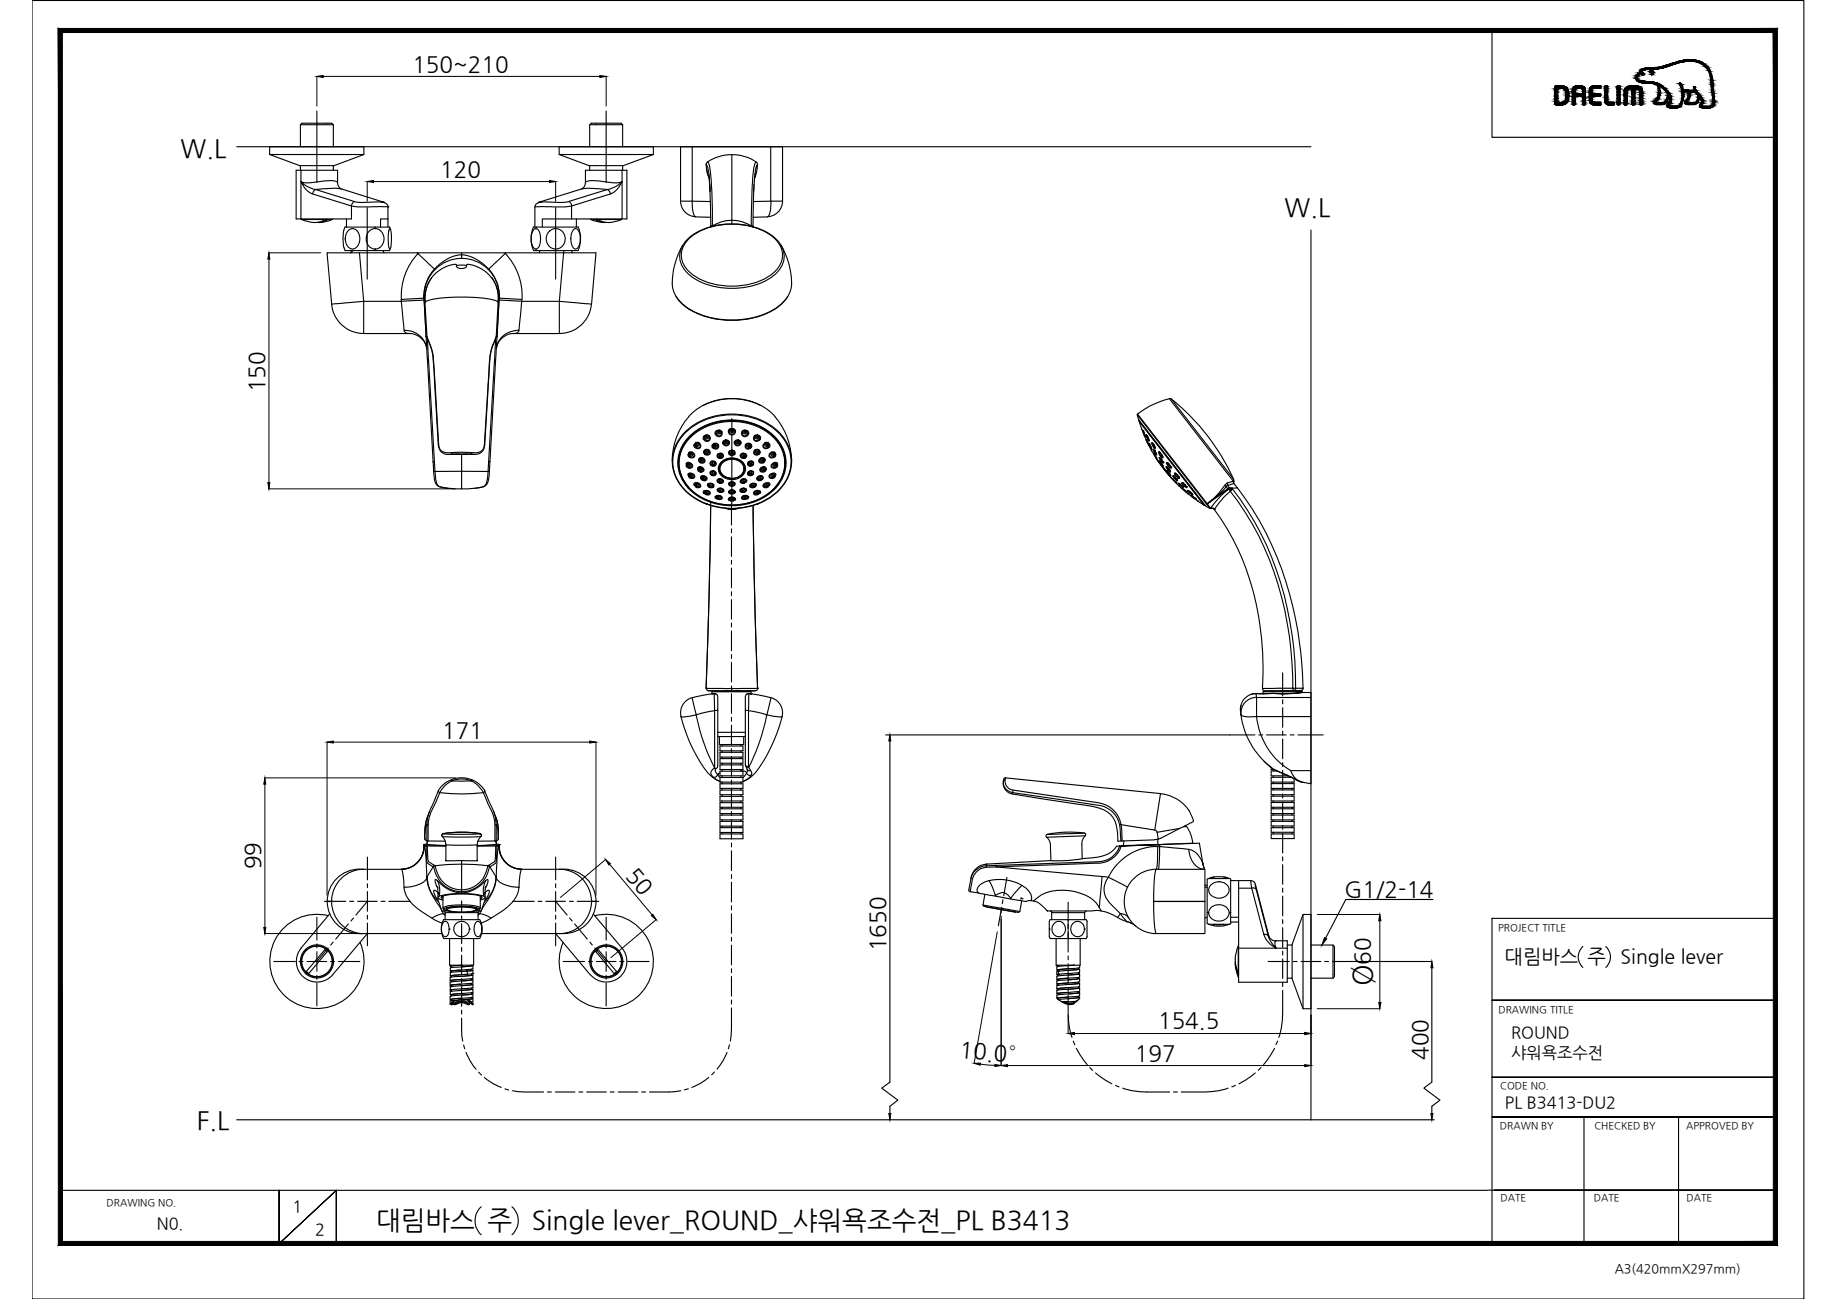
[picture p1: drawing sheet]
<svg xmlns="http://www.w3.org/2000/svg" width="420mm" height="297mm" viewBox="0 0 420 297" stroke-linecap="round" stroke-linejoin="round" font-family="sans-serif">
<defs><g id="words">
<text font-size="6.4" x="313.8" y="225.6" transform="rotate(-90 313.8 225.6)">Ø</text>
<g font-size="6">
<text x="86" y="281">대림바스 주</text>
<text x="121.6" y="281">Single lever_ROUND_샤워욕조수전_PL B3413</text>
</g>
<g font-size="5.8">
<text x="41.3" y="35.8">W.L</text>
<text x="293.8" y="49.4">W.L</text>
<text x="45" y="258.1">F.L</text>
</g>
<g font-size="5.1">
<text x="94.3" y="16.5">150~210</text>
<text x="100.7" y="40.5">120</text>
<text x="60.5" y="89.7" transform="rotate(-90 60.5 89.7)">150</text>
<text x="101.1" y="168.7">171</text>
<text x="59.6" y="198.8" transform="rotate(-90 59.6 198.8)">99</text>
<text x="143" y="200.3" transform="rotate(50 143 200.3)">50</text>
<text x="307.6" y="205.1">G1/2-14</text>
<text x="202.6" y="217.5" transform="rotate(-90 202.6 217.5)">1650</text>
<text x="313.4" y="220.6" transform="rotate(-90 313.4 220.6)">60</text>
<text x="264.9" y="235.1">154.5</text>
<text x="219.4" y="241.8" transform="rotate(5 219.4 241.8)">10.0°</text>
<text x="259.6" y="242.6">197</text>
<text x="326.6" y="242.4" transform="rotate(-90 326.6 242.4)">400</text>
</g>
<g font-size="4.5">
<text x="344.1" y="220.2">대림바스 주</text>
<text x="370.7" y="220.2">Single lever</text>
</g>
<g font-size="3.7">
<text x="345.6" y="237.3">ROUND</text>
<text x="345.6" y="241.9">샤워욕조수전</text>
<text x="344.2" y="253.4">PL B3413-DU2</text>
<text x="35.9" y="281.1">N0.</text>
<text x="66.9" y="277.1">1</text>
<text x="72.1" y="282.4">2</text>
</g>
<text font-size="2.9" x="369.3" y="291.1">A3(420mmX297mm)</text>
<g font-size="2.3">
<text x="342.6" y="212.8">PROJECT TITLE</text>
<text x="342.7" y="231.6">DRAWING TITLE</text>
<text x="343.2" y="249">CODE NO.</text>
<text x="343.1" y="258.3">DRAWN BY</text>
<text x="364.7" y="258.2">CHECKED BY</text>
<text x="385.7" y="258.3">APPROVED BY</text>
<text x="24.4" y="275.9">DRAWING NO.</text>
<text x="343.2" y="274.7">DATE</text>
<text x="364.5" y="274.7">DATE</text>
<text x="385.7" y="274.7">DATE</text>
</g>
</g></defs>
<!-- layer: 0 -->
<g fill="#000" stroke="#000" stroke-width=".23">
<path d="M72.5 17.5l1.4-.2v.4zM137.2 17.3l1.4 .2-1.4 .2zM61.5 57.8l.2 1.5h-.4zM84 41.5l1.4-.2v.4zM125.7 41.3l1.4 .2-1.4 .2zM61.3 110.3h.4l-.2 1.5zM60.6 177.9l.2 1.4h-.5zM74.8 169.7l1.4-.3v.5zM134.9 169.4l1.4 .3-1.4 .2zM203.5 168l.3 1.4h-.5zM138.5 196.5l1.1 1-.3 .3zM60.3 212.1h.5l-.2 1.4z"/>
<path d="M149 209.4l.3-.3 .8 1.2zM302.9 214.4l.5 .3-1.1 1.4zM315.6 209.1l.2 1.5h-.5zM244.3 236.3l1.4-.2v.5zM298.4 236.1l1.4 .2-1.4 .3zM315.3 229.2h.5l-.2 1.5zM327.5 219.9l.2 1.4h-.4zM203.3 254.6h.5l-.3 1.5zM222.8 243.1h1.4v.5zM227.6 243.4l1.4 .3-1.5 .2zM229 243.7l1.4-.3v.5zM298.4 243.4l1.4 .3-1.4 .2z"/>
<path d="M327.3 254.6h.4l-.2 1.5z"/>
<path d="M13.3 284.8l392.3-.9h-391.3zM13.3 284.8l392.3-.9 .9 .9zM405.6 7.4v276.5l.9 .9zM405.6 7.4l.9-.9v278.3zM14.3 7.4h391.3l.9-.9zM13.3 6.5h393.2l-392.2 .9zM13.3 6.5l1 277.4v-276.5zM13.3 6.5l1 277.4-1 .9z"/>
</g>
<g fill="none" stroke="#000" stroke-width=".25">
<path d="M7.3 .1h405.3v296.9h-405.3zM341.2 7v24.4h64.9M54.1 33.6h245.7M380.1 23.9h.1M202.6 168h78.7M203.5 169.4v78.1l-1.8 1.3 3.7 2.8-1.9 1.4v1.6M229 208v.7M309.7 219.9h17.8M327.7 205.7h-19.9l-4.6 8.8M362 216.4a3.2 3.2 0 0 0 0 4.8M367.3 216.4a3.2 3.2 0 0 1 0 4.8M406.1 210h-64.9v74.7"/>
<path d="M327.5 221.3v26.1l-1.8 1.4 3.7 2.8-1.9 1.4v1.6M341.2 228.7h64.9h-64.9M299.8 256.1h28.2M341.2 255.4h64.9h-64.9M341.2 246.3h64.9h-64.9M362.3 255.4v28.9M383.9 255.4v28.9M13.8 272.2h326.3M63.8 272.2v12.2l13.1-12.2-13.1 12.2zM110.1 276a4.3 4.3 0 0 0 0 6.3M117.1 276a4.2 4.2 0 0 1 0 6.3M340.2 272.1h65.9h-64.3"/>
<path d="M76.9 284.4v-12.2v12.2M350.5 284.3h55.6"/>
</g>
<path d="M299.8 52.6v203.5h-245.7" fill="none" stroke="#000" stroke-width=".25"/>
<!-- layer: 1 -->
<g fill="none" stroke="#000" stroke-width=".25">
<path d="M61.7 33.6h21.5v1.7l-6.8 2.6h-7.9l-6.8-2.6zM61.7 35.3h21.5M68.7 28.5l.3-.3h6.9l.3 .3v5.1M68.7 28.5h7.5M68.7 28.5v5.1M68.7 37.9v1M68.8 38.9h-1.1v11.2h12.7v-3M76.2 37.9v1M127.9 33.6h21.5v1.7l-6.8 2.6h-7.9l-6.8-2.6zM127.9 35.3h21.5M134.9 37.9v1M134.9 28.5h7.5"/>
<path d="M142.3 38.9h1.1v11.2h-1.1M142.4 28.5l-.3-.3h-6.8l-.4 .3v5.1M142.4 28.5v5.1M142.4 37.9v1M155.7 33.6h2.6v12.4h-2.6zM158.3 33.6h20.7v12.4h-2.7v-12.4M161.5 37.7l.2 1.6 .5 1.5M161.5 37.7a8.2 8.2 0 0 1 .8 4.6l.1 1.5M161.6 37.7h-.1M161.6 38.5l.6 2.3M161.8 37.1h.1a17.4 17.4 0 0 1 .9 6.6l.1 7.9-.3 .3-.3-9.8M161.8 37.1l-.3 .6"/>
<path d="M161.8 37.1a10.1 10.1 0 0 1 11.2 0M162.1 39.9l.3 3.8M167.4 35.4v15M172.7 39.9h-.1M173 37.1l.3 .6M173 37.1a5.3 5.3 0 0 0-.8 3.4l-.4 11.1h.2l.2 .3M68.8 41.6v-2.7h8.4v2.8M68.8 41.6a5.1 5.1 0 0 0 2.7 2.8l.3-.7 .4-.4h-.5a6.6 6.6 0 0 1-2.9-1.7l.5 .1a12.6 12.6 0 0 0 4.8-.3 3.8 3.8 0 0 1 3.1 .3M68.8 41.6v8.5M69 50.2h5.7l-.1 .1M69 50.1v.1M69 50.2l1.5 .5 1.5 .2"/>
<path d="M71.5 44.4l8.9 2.7M74.3 50.3h.6l-1 .4-1.4 .2M74.3 50.3l-1.4 .5-.9 .1M74.7 50.1v.1h1.2v-.1M76 50.2l-1.5 .5-1.5 .2M77.2 41.7a1.67 1.67 0 0 0 .8 1.5M78.7 52.5a8.9 8.9 0 0 0 0 4.2M78.7 56.7l.2 .6M78.9 57.3h10.2M78.9 51.9h10.2M78.9 51.9l-.2 .6M79.2 50.1v1.8"/>
<path d="M79.7 52.6a1.48 1.48 0 0 1 1.6-.2 1.48 1.48 0 0 1 .9 1.3 2.3 2.3 0 0 1-1.6 3.3 2.16 2.16 0 0 1-1.6-3l.2-.5zM80.4 47.1l1.6 .2h6.7M80.4 57.3l-.2 .5M80.6 57.3l-.2 .5M81.1 46.1l1.4 .2 3.8-.1 1.7 .1-.8-.2M81.1 46.1l-8.9-2.8a17.4 17.4 0 0 1 5.9-.1l9.9 3.1M81.1 46.1l-.5 .4-.2 .6M82.2 57.8h13.2M84.3 53a2.01 2.01 0 0 1 2.4-.5 2.01 2.01 0 0 1 1.1 2.1 2.06 2.06 0 0 1-2 2.4 2.06 2.06 0 0 1-2-2.4l.1-.9zM85.8 51.9v.3M85.8 56.9v.4M87.2 46.1l1.2 .5 .3 .7"/>
<path d="M87.6 57.3l.2 .5M88.7 50.1h-1.7v1.8M88.7 47.3h.1M88.7 47.3v4.6M89.1 51.9l.2 .6M89.1 52.3h.1a3.3 3.3 0 0 1 .3 2.5l-.1 1.7-.1 .3-.2 .1a9.4 9.4 0 0 1-.1-4.5zM89.3 56.7l-.2 .6M95.6 58l-.2-.2h10.2v.5a8.9 8.9 0 0 0-6.2 3.2M95.6 58l3.8 3.5M95.6 58a14.1 14.1 0 0 0-3.8 10.4M105.6 57.8h10.1l-3.9 3.7a9 9 0 0 1 2.4 6.7M105.6 59.1v-.8a9.1 9.1 0 0 1 6.2 3.2"/>
<path d="M115.6 58a14.1 14.1 0 0 1 3.8 10.4M115.7 57.8h20.6l-1 11.7M122 57.3h10.2M122 51.9h10.2M122 51.9a6.6 6.6 0 0 0 0 5.4M122.1 52.4l.2-.1a1.01 1.01 0 0 1 1.2 1 3.3 3.3 0 0 1-.7 3.6 1.04 1.04 0 0 1-1.1-1l-.2-.4a3.8 3.8 0 0 1 .6-3.1zM122.3 47.3v4.6M122.5 56.9l.2 .4M122.7 51.9l-.2 .3M123.5 57.3l-.2 .5M123.9 46.1l-1.3 .6-.3 .6M125.3 53.2a2.27 2.27 0 0 1 3.5-.1 2.27 2.27 0 0 1-.4 3.4 2.27 2.27 0 0 1-3-.3 2.27 2.27 0 0 1-.1-3z"/>
<path d="M128.9 57.8l-1 11.1h-8.6M128.9 57.3l.1 .5M130.1 46.1l.4 .4 .3 .6M130.7 47.1v3h-6.7v1.8M130.7 47.1l-1.6 .2h-6.8M130.7 57.3l.2 .5M131.1 52.6a.63 .63 0 0 1 1-.1 3.8 3.8 0 0 1-.1 4.3l-.5 .1a3.3 3.3 0 0 1-.6-3.9zM131.8 50.1v1.8M132.2 51.9a6.6 6.6 0 0 1 0 5.4M133.9 41.7a1.79 1.79 0 0 1-.8 1.5M133.9 41.7l.8-.4 2.3 .1a12.7 12.7 0 0 0 4.8 .3l.5-.1a6.2 6.2 0 0 1-3.4 1.7M135.1 50.1v.1h7.1"/>
<path d="M135.2 50.2l1.4 .5 1.6 .2M136.3 50.3a1.66 1.66 0 0 1 1.5 .4l1.4 .2M136.3 50.3l.9 .4 1.5 .2M136.4 50.1v.1M136.4 50.2l.1 .1M138.9 43.3l-9.3 2.9-6.5 .1 .8-.2M138.9 43.3a17 17 0 0 0-5.9-.1l-9.9 3.1M139.6 44.4l-8.9 2.7M142.2 50.1v.1M142.2 50.2l-1.5 .5-1.6 .2M142.3 41.6v-2.7h-8.4v2.8M142.3 41.6v8.5h-11.6"/>
<path d="M142.3 41.6l-.9 1.4-1.4 1.2-.4 .2-.2-.7-.5-.4M155.7 46a3.6 3.6 0 0 0 3.4 3.6M156.2 56.1a17.8 17.8 0 0 0-2.4 8.7M156.9 55a5.1 5.1 0 0 0 .9 8 17 17 0 0 0 19.2-.1 5.1 5.1 0 0 0 .9-7.8M157 55a13.7 13.7 0 0 1 10.4-3.8 13.9 13.9 0 0 1 10 3.4l.4 .4M157.2 55a14.5 14.5 0 0 1 11.7-3.7 12.4 12.4 0 0 1 9.3 4.5 4.9 4.9 0 0 1-1.3 6.6 16.5 16.5 0 0 1-16.1 1.8 7 7 0 0 1-5-5.9 5.1 5.1 0 0 1 1.4-3.3zM158.3 46l.2 2.2a1.49 1.49 0 0 0 .6 1.4M158.3 46l4.2 .1M159.1 49.6l3.5 .1M162.6 51.7v.1M162.9 51.6h.1M162.9 51.6l-.1 .2"/>
<path d="M162.9 51.6l-.2 .2M167.4 50.4a9 9 0 0 0-4.5 1.2M167.4 50.4a8.7 8.7 0 0 1 4.4 1.2M167.4 50.4v.8M171.8 51.6h.1M171.8 51.6l.2 .2M171.8 51.6l.3 .2M172.2 51.7l.1 .2M172.5 42.1l-.3 9.8M172.6 40.8l.5-1.5 .2-1.6h-.2a18.2 18.2 0 0 0-.7 6M175.5 49.6l-3.2 .1M176.3 46l-4 .1"/>
<path d="M176.3 46l-.1 2.2a1.49 1.49 0 0 1-.7 1.4M178.6 56.1a17.8 17.8 0 0 1 2.5 8.7M179 46a3.6 3.6 0 0 1-3.5 3.6M75.9 69.5a7.3 7.3 0 0 0 7.3 6.8M83.2 68.9l-1-11.1h-7.4l1.1 11.7M83.2 68.9v7.4M83.2 68.9l-7.3 .6M83.2 76.3h10.6M83.2 68.9h8.6M91.8 68.9l.6 6.6a5 5 0 0 1 5.2 4.2M92.4 75.5l.4 .6 1 .2M93.8 76.3a4.1 4.1 0 0 1 3.8 3.4"/>
<path d="M96.9 67.5l.1 .7M97 68.6h.1M97 68.6l-5.2 .3M97 68.2l2.1 37.4M97 68.2h.1M97 67.5a8.6 8.6 0 0 1 8.9-8.4 8.6 8.6 0 0 1 8.3 9.1M97 68.2l.5 8.7M97.2 67.9v.8M97.2 68.7l.5 8.5a15.6 15.6 0 0 1 1.6 7.4l1 17.1a2.11 2.11 0 0 0 3 1.8h5.6a1.8 1.8 0 0 0 1.9-1.8l1-17.1a15.6 15.6 0 0 1 1.7-7.6M97.2 69.2a1.65 1.65 0 0 1 1.5-.7 40.5 40.5 0 0 1 14.5 .2l.8 .5M97.5 76.9l.2 .4M97.5 76.9h.1"/>
<path d="M97.7 77v.3a16.3 16.3 0 0 1 1.6 7.5l.9 16.9M97.7 77.4l1.8 30.4h6.1v-3.9M98.7 63.6a7.5 7.5 0 0 1 5.7-3.1v.4a1.51 1.51 0 0 0 2.3 0l.1-.4a7.4 7.4 0 0 1 5.6 3.1M98.7 63.5a8.2 8.2 0 0 0-1.5 5.2M98.7 63.5l-1 1.8-.4 1.2-.1 1.4M99.4 61.5a9 9 0 0 0-2.4 6.7l-5.2 .3v.4M106.8 60.7h-2.4M113.4 77.4l-1.8 30.4h-6v4h-1.5l-3-.4a1.62 1.62 0 0 1-1.4-1.8l-.2-1.8h-.3M113.5 77l-.1 .3a15.8 15.8 0 0 0-1.5 7.5l-1 16.9M113.7 76.9l-1.6 28.7M113.7 76.9l-.3 .4M113.7 76.9h.1"/>
<path d="M114 67.9l-.5 9.1M114 67.9l-.1-1.4-.4-1.2-1-1.8a8 8 0 0 1 1.5 5.2M114.1 68.6l5.2 .3M114.2 68.2l-.5 8.7M114.2 68.2h.1M114.2 68.2l5.1 .3v.4M117.3 76.3a4.1 4.1 0 0 0-3.8 3.4M117.3 76.3h10.6M118.7 75.5l-.1 .3a1.13 1.13 0 0 1-1.3 .5M119.3 68.9l-.6 6.6a4.9 4.9 0 0 0-5.2 4.2M135.3 69.5a7.4 7.4 0 0 1-7.4 6.8M135.3 69.5l-7.4-.6v7.4"/>
<path d="M153.8 64.8a6.9 6.9 0 0 0 3.8 5.8 20.2 20.2 0 0 0 19.6 0 6.9 6.9 0 0 0 3.9-5.8M154.6 67.8a9 9 0 0 0 3.3 3.1M158 70.9a20.1 20.1 0 0 0 18.6 .1M180.1 67.8a9.4 9.4 0 0 1-3.4 3.2M157.6 95.2a13.9 13.9 0 0 1 19.7 0 16.1 16.1 0 0 1 3.8 10.2M157.6 95.3a15.1 15.1 0 0 0-3.8 10.1M157.7 99.7a14.6 14.6 0 0 1 19.4 0 8.4 8.4 0 0 1-1.1 13.2 14.6 14.6 0 0 1-18.6-1.3 8.2 8.2 0 0 1 .3-11.9zM158 100a14.1 14.1 0 0 1 19.6 .8 8.1 8.1 0 0 1-1.6 11.9 14.1 14.1 0 0 1-18.8-1.7 8 8 0 0 1 .8-11zM160.8 92.7a14.6 14.6 0 0 1 13.2 0M161.1 99.9v.5M161.4 99.8l.3 .1-.3 .1zM161.5 99.5a.8 .8 0 0 1 1 .6 .8 .8 0 0 1-.6 .9 .8 .8 0 0 1-1-.5l-.1-.4 .2-.3"/>
<path d="M161.5 99.6a.59 .59 0 0 1 .7 .6 .59 .59 0 0 1-.7 .5l-.4-.3M161.6 99.5l-.5 .3a.43 .43 0 0 1 .4-.3 .43 .43 0 0 1 .4 .3l-.2 .4-.4-.1-.2-.3M162.2 99.8a.63 .63 0 0 1-.4 .6 .63 .63 0 0 1-.7-.1M162.3 99.7h-.2M163.8 99.1h-.2M163.9 98.6l-.1 .5M164.2 98.6l.3 .2-.3 .1zM164.5 98.3l.2 .3a.4 .4 0 0 1-.5 .4 .4 .4 0 0 1-.3-.5M164.5 98.4a.78 .78 0 0 1 .5 1.2 .78 .78 0 0 1-1.3-.1 .61 .61 0 0 1 .2-1M164.5 98.5a.62 .62 0 0 1 .5 .6 .62 .62 0 0 1-.6 .6 .62 .62 0 0 1-.6-.6M164.5 98.3l-.6 .2M164.5 98.4l-.6 .1"/>
<path d="M165 98.8a.71 .71 0 0 1-1.2 .3M165.1 98.7l-.2 .1M166.8 98.5l.6 .4 .6-.4M166.8 98.6h-.2M167.1 98a.8 .8 0 0 0-.2 1.4 .8 .8 0 0 0 1.3-.5v-.5l-.5-.4M167.1 98l-.3 .6M167.1 98h.6M167.1 98.1h.6M167.1 98.1a.35 .35 0 0 0 .3 .6 .35 .35 0 0 0 .3-.6M167.3 98.3l.1-.1 .2 .2-.2 .1zM167.7 98.1a.63 .63 0 0 1 .3 .8 .63 .63 0 0 1-.7 .4 .63 .63 0 0 1-.5-.7M167.7 98v.1"/>
<path d="M168 98.6h.3M169.7 98.7l.2 .1M169.9 98.8a.61 .61 0 0 0 .4 .9 .61 .61 0 0 0 .7-.6M169.9 98.8a.71 .71 0 0 0 1.2 .3M170.3 98.5l-.4 .3M170.3 98.3l.6 .3M170.3 98.4a.79 .79 0 0 0-.6 1.2 .79 .79 0 0 0 1.4-.1l.1-.5a.55 .55 0 0 0-.7-.6h-.2M170.4 98.3a.39 .39 0 0 0-.2 .5 .39 .39 0 0 0 .5 .3 .39 .39 0 0 0 .2-.5M170.9 98.6l.1 .5M171 99.1h.3M172.6 99.7h.1M172.7 99.8a.63 .63 0 0 0 .3 .6 .63 .63 0 0 0 .7-.1"/>
<path d="M173.1 99.8l.4 .1-.1 .1zM173.2 99.6l-.5 .2M173.2 99.5l.1-.1 .4 .4a.78 .78 0 0 0-1.1-.2 .78 .78 0 0 0-.1 1.2 .78 .78 0 0 0 1.2-.1l.2-.2a.46 .46 0 0 0-.1-.7M173.3 99.6h-.2a.37 .37 0 0 0 .2 .6 .37 .37 0 0 0 .4-.4 .65 .65 0 0 1-.4 .9 .65 .65 0 0 1-.8-.4l.2-.5M260.1 94.8l.3 1.2M260.1 94.9l15.8 20.3M260.2 94.6l-.1 .2M260.4 96l15.2 19.6M260.5 96.1l15.1 19.5M260.5 96h.1M260.6 96.2v.2M261.1 98h.1"/>
<path d="M261.1 98l1.1 2.7M261.1 98l-.5-1.6 14.7 19.1-1.4-1M261.4 98.4l.6 1.5-.5-1.4M261.4 98.4l.1 .3M261.4 98.3v.1M261.4 98.5h.1M261.4 98.5l.5 1.2M261.5 98.7l.1 .1M261.5 98.5v.1M261.6 98.8l.1 .1M262.2 99.7l.2 .1M262.2 99.4l.1 .1"/>
<path d="M262.3 99.6l.3 .9 .2 .2M262.3 99.8l.4 .4M262.4 99.7l.4 1.2-.5-.9-.2-.6 .6 1M262.5 99.7v.1M267.5 91.2a19 19 0 0 0-7.3 3.5l15.9 20.5M267.5 91.2l14.6 18.8M267.5 91.1l.4 .1M267.9 91.3a49.6 49.6 0 0 1 14.3 18.3zM99.1 105.6l.1 2.2M99.1 105.6h.3M99.2 107.8a4 4 0 0 0 1 3.4l2.3 .5M99.2 107.8h.1"/>
<path d="M100.2 101.7a2.17 2.17 0 0 0 2.5 2.2M100.3 101.7h-.1M102.9 103.9h5.4M103.3 103.5l.1 .4M103.4 103.9h4.4M103.4 103.9h-1M107.8 103.9h.1M107.9 103.5l-.1 .4h.9M110.8 101.7h.1M110.9 101.7a2.17 2.17 0 0 1-2.4 2.2M111.9 107.8l-.1 1.8a2.06 2.06 0 0 1-2.4 1.9l-.8 .2M111.9 107.8h-.3l-.1 1.8a1.81 1.81 0 0 1-1.9 1.9l-4 .3"/>
<path d="M112.1 105.6l-.2 2.2M112.1 105.6h-.3M155.2 105v.7M155.3 104.5l-.1 1.1M156.4 111.9a9.2 9.2 0 0 1 1.7-14.3 16.2 16.2 0 0 1 20.1 1.3 9.2 9.2 0 0 1-1.5 14.5l-2 1.2-1.5 .7M156.5 111.9a14 14 0 0 0 5 3.4M156.9 106.1a.82 .82 0 0 1 1.1-.3 .82 .82 0 0 1 .4 1 .9 .9 0 0 1-1.5-.3M157 106.1a.76 .76 0 0 1 .8-.2 .76 .76 0 0 1 .4 .8l-.6 .1M157 106l.1 .5M157.1 106.5l.5 .3M157.1 106.5l.2 .1a.36 .36 0 0 0 .5-.4l-.1-.2a.38 .38 0 0 0-.6 0 .38 .38 0 0 0 0 .5M157.2 106.2l.3 .1-.1 .2z"/>
<path d="M157.4 108.6v-.2a.85 .85 0 0 1 1-.1 .85 .85 0 0 1 .4 .9l-.8 .2-.4-.3M157.4 111.4a8.2 8.2 0 0 1 1.3-12.4 14.3 14.3 0 0 1 19.1 1.6 8 8 0 0 1-.5 10.9M157.5 108.6v.1a.56 .56 0 0 0 .7 .5M157.5 104l.4 .4M157.5 105.7v.1M157.6 106.8l-.1 .2M157.6 103.5a.78 .78 0 0 1 1 .1 .78 .78 0 0 1 .1 1 .87 .87 0 0 1-1.3-.6M157.6 103.5h.1M157.6 103.5l-.2 .4 .1 .1M157.6 105.9a.46 .46 0 0 1 .4 .4 .46 .46 0 0 1-.4 .5M157.6 108.7l.3-.1 .1 .2-.2 .1zM157.7 103.7l.3 .1-.1 .2-.2-.1z"/>
<path d="M157.8 108.1l.1 .2M157.9 108.3a.48 .48 0 0 1 .5 .3 .48 .48 0 0 1-.2 .6M157.9 108.3h.2a.58 .58 0 0 1 .6 .8l-.5 .1M157.9 108.3l-.3 .1-.1 .2M157.9 104.4l-.1 .2M158.2 103.5a.59 .59 0 0 1 .4 1l-.7-.1M158.2 103.5h-.6M158.2 103.5a.48 .48 0 0 1 .2 .6 .48 .48 0 0 1-.5 .3M158.2 109.2l.1 .2M158.3 103.4v.1M158.7 110.9v-.1a.8 .8 0 0 1 1-.4 .8 .8 0 0 1 .4 1l-.6 .1-.4-.2M158.9 110.9a.68 .68 0 0 0 .6 .5 .68 .68 0 0 0 .6-.5 .72 .72 0 0 0-.6-.4 .72 .72 0 0 0-.7 .4l.3 .4"/>
<path d="M158.9 101.6a.64 .64 0 0 1 1-.2 .64 .64 0 0 1-.1 1l-.5-.1a.54 .54 0 0 1-.4-.6M158.9 110.9l.2-.2 .6 .1-.1 .4-.4 .1M158.9 110.4l.1 .1a.67 .67 0 0 1 .7 .1 .67 .67 0 0 1 .2 .8v.1M159.1 101.5h.2l.1 .2-.2 .1zM159.1 110.9l.2-.1 .1 .2-.1 .1zM159.1 101.7v.1M159.1 102.2l-.2 .1M159.1 101.2a.77 .77 0 0 1 1.1 .4 .77 .77 0 0 1-.4 1 .77 .77 0 0 1-1-.4l-.1-.6M159.6 107.3h.1M159.6 106.9a.87 .87 0 0 1 1.4 .7 .78 .78 0 0 1-1 .3 .78 .78 0 0 1-.4-1zM159.9 105a.69 .69 0 0 1 1-.2 .69 .69 0 0 1-.1 1.1 .72 .72 0 0 1-.7-.1 .72 .72 0 0 1-.3-.8l.1 .1M159.9 105h.1"/>
<path d="M159.9 101.2v.4a.58 .58 0 0 1-.8 .5M159.9 107.2h.3v.1l-.2 .1zM160.1 105.1l.3-.1 .1 .2-.2 .1zM160.1 106.8l.3 .1a.48 .48 0 0 1 .4 .3 .48 .48 0 0 1-.1 .5l-.4 .1a.52 .52 0 0 1-.7-.5M160.1 106.8a.4 .4 0 0 0-.5 .5M160.2 106.7v.1M160.2 106.8a.47 .47 0 0 1 .5 .4 .47 .47 0 0 1-.4 .5v.2M160.4 108.9l.2-.1a.78 .78 0 0 1 1.1 .8 .76 .76 0 0 1-1 .2 .76 .76 0 0 1-.3-.9zM160.4 109.5h.1M160.4 109.5a.6 .6 0 0 1 .5-.7 .6 .6 0 0 1 .7 .6l-.4 .4M160.4 109.5l.4 .3h.4M160.4 109.5a.41 .41 0 0 1 .4-.5 .41 .41 0 0 1 .4 .5 .5 .5 0 0 1-.8 0"/>
<path d="M160.4 109.4v.1M160.6 108.8l.1 .1a.5 .5 0 0 1 .6 .2 .5 .5 0 0 1-.1 .6M160.6 104.8a.53 .53 0 0 1 .5 .7 .53 .53 0 0 1-.8 .2l-.4-.3v-.3M160.6 104.8h-.4l-.3 .3M160.6 109.3l.3-.1 .1 .2-.2 .1zM160.6 104.7a.49 .49 0 0 1 .3 .7 .49 .49 0 0 1-.6 .3v.1M160.7 104.6l-.1 .1M160.9 112.3h.2M161.1 112.4l-.1 .3 .6 .3M161.1 112.4l.4-.2 .7 .3 .1 .2-.2 .2-.6 .2a.52 .52 0 0 0 .8 0 .52 .52 0 0 0-.2-.8 .87 .87 0 0 0-1.3 .3l.2 .2M161.1 103h.1M161.1 112.3h.6a.49 .49 0 0 1 .5 .6"/>
<path d="M161.2 100.3l-.2 .2M161.2 103a.6 .6 0 0 1 .9 0 .6 .6 0 0 1-.1 .9l-.7-.2M161.2 103a.44 .44 0 0 0 .1 .7M161.2 103h.1M161.2 109.7l.1 .2M161.3 103.7l-.1 .2M161.3 112.6h.3v.2h-.2zM161.4 103.2l.2-.1 .1 .2-.3 .1zM161.5 115.3a17.2 17.2 0 0 0 7.2 .9M161.6 115.2h-.1M161.6 115.2h.1M161.6 115.2l1.9 .6 2.6 .4"/>
<path d="M161.6 115.2a10.9 10.9 0 0 1-7.7-9.8 10.6 10.6 0 0 1 6.8-9.1 16 16 0 0 1 17.5 2.9 9.1 9.1 0 0 1-1.5 14.1 15.5 15.5 0 0 1-8 2.9M161.6 113l.2-.1a.37 .37 0 0 0-.2-.5 .37 .37 0 0 0-.5 .4l.4 .3M161.9 110.6l.3-.1a.67 .67 0 0 1 .8 .1 .67 .67 0 0 1 .1 .8l-.8 .1-.5-.5zM161.9 110.6a.75 .75 0 0 1 .8 0 .75 .75 0 0 1 .4 .8M162 110.8a.64 .64 0 0 1 .7-.2 .64 .64 0 0 1 .4 .6 .64 .64 0 0 1-.7 .2 .64 .64 0 0 1-.4-.6zM162 103a.53 .53 0 0 1 0 .6 .53 .53 0 0 1-.7 .1M162.1 111.3h.1M162.1 112.9l.2 .2M162.1 102.8l-.1 .1M162.2 111.3h-.1M162.3 110.9l.3 .1-.3 .2zM162.5 105.8h.1"/>
<path d="M162.5 108.2a.45 .45 0 0 1 .5-.4 .45 .45 0 0 1 .3 .6l-.4 .1-.4-.2M162.5 108.2v.1M162.5 108.2v.2M162.5 105.7l-.1 .1M162.5 108.4a.66 .66 0 0 0 .8 .4 .66 .66 0 0 0 .5-.7l-.1-.2a.81 .81 0 0 0-1.3 .1v.2a.58 .58 0 0 1 .8-.5 .58 .58 0 0 1 .3 .8 .72 .72 0 0 1-.9-.1M162.5 105.7a.66 .66 0 0 1 1-.2 .66 .66 0 0 1 .1 1 .73 .73 0 0 1-.8 0 .73 .73 0 0 1-.4-.6M162.5 105.7l.4-.2 .4 .2a.45 .45 0 0 1-.3 .6 .45 .45 0 0 1-.5-.5M162.5 105.7h.1M162.5 105.7v.2M162.6 115.6l-.5 25.4-.6 16.4M162.6 114.7l-.4 20.3-.7 22.4M162.6 108.4h-.1"/>
<path d="M162.8 105.9l.2-.1 .1 .1-.2 .2zM162.8 108.1h.2l.1 .2zM163 101.6a.73 .73 0 0 1 1.1-.2 .73 .73 0 0 1 .1 1.1 .73 .73 0 0 1-1.1 0 .56 .56 0 0 1-.1-.9zM163.1 102.2l-.2 .1M163.2 107.7l.4 .3 .1 .6M163.2 106.4l.1 .2M163.3 101.4v.1M163.3 107.6l-.1 .1M163.3 101.5a.6 .6 0 0 1 .8 .2 .6 .6 0 0 1-.2 .8 .6 .6 0 0 1-.8-.3M163.3 101.5l-.3 .3 .1 .4M163.3 101.5h.1M163.4 101.7l.3 .1-.3 .1z"/>
<path d="M163.5 105.6l.1 .5-.4 .3M163.5 105.7a.62 .62 0 0 0-.9 0M163.5 105.7a.56 .56 0 0 1-.4 .8 .56 .56 0 0 1-.6-.6M163.7 105.6l-.2 .1M163.8 113.6h-.2M163.8 113.6l.5-.2a.61 .61 0 0 1 .7 .5M163.9 114.1l-.4-.4a.93 .93 0 0 1 .9-.4 .93 .93 0 0 1 .8 .5l-.3 .4h-.4M163.9 114.1l.6 .1M163.9 114l.6 .1M163.9 114h.1M164 114a.37 .37 0 0 1 .3-.5 .37 .37 0 0 1 .4 .5l-.2 .1M164 111.9a.82 .82 0 0 1 .9-.3 .82 .82 0 0 1 .6 .8l-.4 .2-.6-.1-.4-.2z"/>
<path d="M164.1 111.9h.2M164.2 111.9a.62 .62 0 0 1 .7-.2 .62 .62 0 0 1 .5 .6M164.2 111.9v.3l.4 .3M164.2 113.7l.2 .1v.2l-.3-.1zM164.2 111.9a.63 .63 0 0 1 .7-.2 .63 .63 0 0 1 .4 .6M164.3 110.3l-.3-.3a.7 .7 0 0 1 .9-.6 .7 .7 0 0 1 .5 .9l-.3 .2-.7-.1M164.3 103.8l-.3 .2a.73 .73 0 0 0 .7 .8 .73 .73 0 0 0 .8-.6M164.3 110.3l.1 .1M164.3 103.8h.1M164.3 110.3a.43 .43 0 0 1 .3-.6 .43 .43 0 0 1 .5 .5l-.6 .2M164.3 110.3l-.1-.1a.55 .55 0 0 1 .6-.6 .55 .55 0 0 1 .4 .7l-.4 .2-.3-.1M164.3 101.6l-.1 .1a.61 .61 0 0 1-.4 .6 .61 .61 0 0 1-.7-.1"/>
<path d="M164.3 110.2l.2 .1M164.3 110.3h.1M164.4 109.5a.92 .92 0 0 1 1 .6h.1M164.4 103.7a.69 .69 0 0 1 1.1 .5M164.4 103.7l-.1 .1M164.5 103.7h.1M164.5 103.7a.44 .44 0 0 1 .4 .1 .44 .44 0 0 1 .2 .4l-.4 .2a.42 .42 0 0 1-.5-.4l.1-.2-.1 .1a.49 .49 0 0 0 .3 .7M164.5 103.7l-.2 .1M164.5 107.1v-.1v.2M164.5 103.7a.55 .55 0 0 1 .6 .1 .55 .55 0 0 1 .2 .6l-.5 .3-.3-.1M164.5 104.6l-.1 .2M164.5 114.1v.1"/>
<path d="M164.5 110.4h.1M164.5 110l.3-.1v.2l-.3 .1zM164.5 106.8v.1M164.5 104l.3 .1-.3 .1zM164.5 112.1l.3-.1 .1 .2-.2 .1zM164.6 112.5h.1M164.6 112.4v.1M164.9 113.9a.55 .55 0 0 0-.5-.6 .55 .55 0 0 0-.6 .6l.1 .1M164.9 113.9l-.4 .3M164.9 113.9l.2 .1M164.9 105.8a2.13 2.13 0 0 0 1.5 3.4l1 .2M165 105.6a3.4 3.4 0 0 1 5.4 1 2.68 2.68 0 0 1-3 3.1 2.59 2.59 0 0 1-2.8-3.6z"/>
<path d="M165.3 105.8a3 3 0 0 1 4.8 .9 2.36 2.36 0 0 1-2.7 2.7 2.27 2.27 0 0 1-2.4-3.2zM165.4 112.3l-.3 .2h-.5M165.4 112.3l.1 .1M165.4 100.8a.75 .75 0 0 1 1.3 0 .75 .75 0 0 1-.5 1.2 .74 .74 0 0 1-.8-.3 .74 .74 0 0 1 0-.9zM165.5 104.2l-.2-.1-.3 .4-.5 .1M165.5 101.2l-.2 .1M165.9 101l.3-.1v.2l-.3 .1zM165.9 100.7l-.4 .2v.3M166 100.7h.1M166 100.7l.5 .1 .2 .3M166 100.6v.1M166.1 116.2h2.6"/>
<path d="M166.1 116.3l1.3 .2M166.5 116.3h.1M166.6 116.3v.1M166.6 114a.86 .86 0 0 1 .9-.4 .86 .86 0 0 1 .7 .7 1.3 1.3 0 0 1-1.6-.1zM166.7 101.1a.66 .66 0 0 1-.6 .4 .66 .66 0 0 1-.6-.2M166.7 112.3a.89 .89 0 0 1 1.5 .3 1 1 0 0 1-1.6 0zM166.7 101.1a.6 .6 0 0 1-.5 .7 .6 .6 0 0 1-.7-.6M166.8 110.4l-.2 .3 .2 .3 .5 .2M166.8 110.4a.78 .78 0 0 1 .8-.3 .78 .78 0 0 1 .5 .7l-.2 .3-.4 .1M166.8 110.4a1.3 1.3 0 0 1 1.3 0M166.8 103.8h1.3M166.8 114.1l.6-.3 .6 .3"/>
<path d="M166.8 114.1a.58 .58 0 0 1 .7-.4 .58 .58 0 0 1 .4 .6l-.8 .2M166.8 112.5a.63 .63 0 0 1 .6-.5 .63 .63 0 0 1 .6 .5M166.8 112.5a.63 .63 0 0 0 .6 .4 .63 .63 0 0 0 .6-.4M166.8 114.1l.3 .4M166.8 112.5a.67 .67 0 0 1 .6-.4 .67 .67 0 0 1 .6 .4M166.8 112.5h-.2M166.8 114.1l-.2 .1M166.9 101h-.2M167 110.5l.6-.1a.41 .41 0 0 1 .1 .6 .41 .41 0 0 1-.6 0zM167.1 103.1a.41 .41 0 0 1 .6-.1 .41 .41 0 0 1-.1 .7l-.6-.2zM167.1 114.5a.38 .38 0 0 1 0-.5 .38 .38 0 0 1 .6 0 .38 .38 0 0 1 0 .5M167.3 103.3h.2v.2h-.2z"/>
<path d="M167.3 110.6h.2v.3h-.2zM167.3 112.5h.2l.1 .1-.3 .1zM167.3 114.2l.2-.1 .1 .2-.3 .1zM167.3 103h-.3a.7 .7 0 0 0 .1 1.2 .7 .7 0 0 0 1-.5l-.1-.5-.5-.2M167.3 103l-.3 .1a.54 .54 0 0 0 0 .8 .54 .54 0 0 0 .8 0 .54 .54 0 0 0 0-.8l-.3-.1M167.3 111.1l-.5-.2a.57 .57 0 0 1 .6-.6 .57 .57 0 0 1 .6 .6l-.5 .2M167.3 115.2v4.8M167.3 111.1h.2M167.3 111.1h.1M167.4 116.3v.2M167.4 112.9h.1M167.5 102.9l-.2 .1"/>
<path d="M167.5 111.1h.1M167.6 102.9l-.1 .1M168 101h.1M168 114.1l.3 .1M168 112.5h.2M168.1 100.9a.75 .75 0 0 1 .9-.3 .75 .75 0 0 1 .4 1 .75 .75 0 0 1-1 .3 .75 .75 0 0 1-.3-1zM168.1 101.1a.59 .59 0 0 1 .7-.4 .59 .59 0 0 1 .5 .5M168.1 101.1a.58 .58 0 0 0 .5 .7 .58 .58 0 0 0 .7-.6M168.1 101.1a.66 .66 0 0 0 .6 .4 .66 .66 0 0 0 .6-.2M168.2 116.3v.1M168.3 116.3h.1M168.6 100.9l.3 .1v.1h-.3z"/>
<path d="M168.8 100.7h.1M168.8 100.6h.1M168.8 100.6v.1M169 116.2l-1.6 .3M169.2 112l.2-.2a.72 .72 0 0 1 .8-.2 .72 .72 0 0 1 .5 .7 .77 .77 0 0 1-.9 .4 .77 .77 0 0 1-.6-.7zM169.3 110.1v.1a.69 .69 0 0 0 1 .2 .69 .69 0 0 1-.8-.3 .62 .62 0 0 1 .6-.6 .62 .62 0 0 1 .6 .6l-.2 .2M169.3 110.1a.79 .79 0 0 1 .7-.6 .79 .79 0 0 1 .8 .5l-.3 .3M169.3 101.2l.2 .1M169.3 104.2l.2-.1 .3 .4 .5 .1M169.4 112.3l-.1 .1M169.5 112.3l.2 .2h.5M169.7 105.7a3.5 3.5 0 0 0-4.8 .2"/>
<path d="M169.7 105.6a1.93 1.93 0 0 1 .1 2.8M169.9 113.9l-.2 .1M169.9 112.1l.2-.1 .1 .2-.2 .1zM169.9 113.9l-.1-.1a.6 .6 0 0 1 .7-.5 .6 .6 0 0 1 .5 .6l-.1 .1M169.9 113.9l.4 .3M170 104h.3l-.2 .2zM170 109.9l.3 .1v.1h-.3zM170.2 112.5h.1M170.2 112.4h.1M170.3 112.5h-.1M170.3 106.8v.1M170.3 107.1a2.99 2.99 0 0 0-4.8-1.7 2 2 0 0 0-.4 3.1"/>
<path d="M170.3 107a2.68 2.68 0 0 1-3.3 2.4l-1.3-.4-.6-.5M170.3 114.1l.1 .1M170.3 104.6l.1 .2M170.3 107v.1M170.3 103.7a.65 .65 0 0 0-1 .3 .65 .65 0 0 0 .7 .8 .73 .73 0 0 0 .8-.6l-.3-.4M170.3 103.7a.6 .6 0 0 0-.8 .5 .59 .59 0 0 0 .7 .5 .59 .59 0 0 0 .4-.8l-.1-.1M170.3 113.8l.3-.1 .1 .2-.3 .1zM170.3 103.7l.2 .1M170.4 103.7a.44 .44 0 0 0-.5 .1 .44 .44 0 0 0-.2 .4l.4 .2a.42 .42 0 0 0 .5-.4l-.1-.2M170.4 110.4h.1M170.4 103.7l.1 .1M170.4 103.7h.1"/>
<path d="M170.4 109.5a1.12 1.12 0 0 0-1.1 .6M170.5 110.3h.1M170.5 110.2l-.2 .1M170.5 110.3a.43 .43 0 0 0-.3-.6 .43 .43 0 0 0-.5 .5l.7 .2M170.5 103.8h.1M170.5 110.3l-.1 .1M170.6 101.6l.1 .1M170.6 111.9a.59 .59 0 0 0-.7-.2 .59 .59 0 0 0-.4 .6M170.6 111.9v.3l-.4 .3M170.6 111.9a.63 .63 0 0 0-.7-.2 .63 .63 0 0 0-.4 .6M170.7 101.7a.57 .57 0 0 1 .7-.2 .57 .57 0 0 1 .3 .7M170.7 101.7a.58 .58 0 0 0 .2 .9 .58 .58 0 0 0 .8-.4"/>
<path d="M170.7 101.7a.6 .6 0 0 0 .3 .6 .6 .6 0 0 0 .7-.1M170.8 111.9h-.2M170.9 114h.1M170.9 114l-.6 .1M170.9 114.1l.3-.2a.81 .81 0 0 0-.7-.7 .81 .81 0 0 0-.8 .4 .47 .47 0 0 0 .1 .6 .47 .47 0 0 0 .5 0M170.9 114a.37 .37 0 0 0-.4-.5 .37 .37 0 0 0-.3 .5l.1 .1M170.9 114.1l-.6 .1M171 113.6h.3M171.1 113.6l-.5-.2a.61 .61 0 0 0-.7 .5M171.1 101.8h.3l-.1 .1zM171.2 105.6l.1 .1M171.3 108.5l-.1 .1"/>
<path d="M171.3 105.7a.63 .63 0 0 1 1 0M171.3 105.7l-.1 .2a.57 .57 0 0 0 .5 .6 .57 .57 0 0 0 .6-.6M171.3 105.6l-.1 .5 .4 .3v.2M171.5 101.5h.1M171.5 110.9a.84 .84 0 0 1 1.5 .1 .86 .86 0 0 1-.7 .5 .86 .86 0 0 1-.9-.4zM171.6 101.4l-.1 .1M171.6 107.6a.69 .69 0 0 0-.3 .9M171.7 105.9l.2-.1 .1 .2h-.3zM171.7 108.1h.2l.1 .1-.2 .1zM171.7 102.2l.2 .1M171.8 110.7l.5-.1 .4 .1a.57 .57 0 0 1-.3 .8 .57 .57 0 0 1-.7-.3zM171.9 111.3l-.2 .1"/>
<path d="M172.2 110.9l.4 .1-.3 .2zM172.3 105.7v.2M172.3 105.7l.1 .1M172.3 105.7l-.4-.2-.4 .2a.45 .45 0 0 0 .3 .6 .45 .45 0 0 0 .5-.5M172.3 108.4h.1M172.3 105.7a.67 .67 0 0 0-1-.2 .67 .67 0 0 0-.1 1 .71 .71 0 0 0 .8 .1 .71 .71 0 0 0 .3-.7M172.3 108.2a.54 .54 0 0 0-.7-.4 .54 .54 0 0 0-.3 .7 .74 .74 0 0 0 1-.1M172.3 108.2h.1M172.3 108.2v.1M172.3 108.2a.45 .45 0 0 0-.5-.4 .45 .45 0 0 0-.3 .6l.4 .1 .4-.2M172.3 108.2l.1-.2a.7 .7 0 0 0-1-.3 .7 .7 0 0 0-.2 1 .79 .79 0 0 0 1.1-.3M172.4 105.8h-.1"/>
<path d="M172.4 108.2l-.1 .2M172.7 111.3h.1M172.7 111.3a.39 .39 0 0 0-.3-.7 .39 .39 0 0 0-.4 .6l.7 .1M172.7 102.8l.1 .1a.55 .55 0 0 0 .1 .7 .55 .55 0 0 0 .6 .1M172.7 110.6a.56 .56 0 0 0-.7 0 .56 .56 0 0 0-.2 .7M172.9 110.6l-.2 .1M173.2 112.6h.2v.2h-.3zM173.2 115.2h.1M173.2 115.3l-2.2 .6-2.3 .3M173.2 109.2a.59 .59 0 0 1 .7-.4 .59 .59 0 0 1 .5 .7 .61 .61 0 0 1-.7 .3 .61 .61 0 0 1-.5-.6zM173.5 103.7l.1 .2M173.6 103h.1"/>
<path d="M173.7 103a.71 .71 0 0 0-1.1-.1 .71 .71 0 0 0 0 1.1 .71 .71 0 0 0 1.1-.1 .5 .5 0 0 0-.1-.9M173.7 103h.1M173.7 112.8l.1-.1a.62 .62 0 0 0-.7-.5 .62 .62 0 0 0-.5 .6l.6 .3M173.7 100.3l.2 .2M173.7 112.8l-.4 .2M173.7 112.7l-.5 .3M173.7 112.7a.37 .37 0 0 0-.4-.3 .37 .37 0 0 0-.2 .5l.2 .1M173.8 112.8l.2-.2a.87 .87 0 0 0-1-.5 .87 .87 0 0 0-.6 .8l.3 .3 .6-.1M173.9 104.8a.69 .69 0 0 1 .9 0 .69 .69 0 0 1 .1 .9 .69 .69 0 0 1-1 .2 .59 .59 0 0 1-.4-.5 .59 .59 0 0 1 .4-.6zM173.9 107.1l.2-.2a.66 .66 0 0 1 1.1 .2 .66 .66 0 0 1-.7 .9l-.3-.1a.52 .52 0 0 1-.3-.8zM173.9 109.2l.3 .2-.3 .1zM173.9 112.3h-.1a.76 .76 0 0 0-1.2 .7l-.1 .1"/>
<path d="M174.2 104.8a.52 .52 0 0 0-.5 .7 .52 .52 0 0 0 .8 .2M174.2 104.8a.5 .5 0 0 1 .7 .2 .5 .5 0 0 1-.4 .7M174.2 104.6v.1M174.2 104.7a.48 .48 0 0 0-.3 .7 .48 .48 0 0 0 .6 .2M174.3 108.8h-.1a.59 .59 0 0 0-.7 .3 .59 .59 0 0 0 .1 .7l-.1 .1M174.3 105.1l.2-.1 .1 .2-.2 .1zM174.4 109.5h.1M174.4 109.4l.1 .1M174.4 109.5a.41 .41 0 0 0-.4-.5 .41 .41 0 0 0-.4 .5 .5 .5 0 0 0 .8 0M174.4 109.5a.65 .65 0 0 1-.8 .5 .65 .65 0 0 1-.5-.8 .76 .76 0 0 1 .8-.4 .76 .76 0 0 1 .6 .5v.2M174.5 105.7l.1 .1M174.6 107.2l.3 .1-.3 .1z"/>
<path d="M174.6 110.7a1.05 1.05 0 0 1 1.5-.1 .95 .95 0 0 1-.6 .8 .95 .95 0 0 1-1-.2zM174.6 106.8l-.4 .2a.42 .42 0 0 0-.1 .7l.7 .1 .4-.5M174.6 106.8a.45 .45 0 0 1 .6 .5M174.6 106.8a.47 .47 0 0 0-.5 .4 .47 .47 0 0 0 .4 .5v.2M174.7 106.7v.1M174.9 105h.1M174.9 101.2l.2 .2M175 105h.1M175 105l-.1 .1M175 101.4a.54 .54 0 0 0 .1 .6 .54 .54 0 0 0 .6 .1M175 101.4a.58 .58 0 0 0-.2 .9 .58 .58 0 0 0 .9-.1M175 111.3l-.1 .2"/>
<path d="M175.2 107.3h.1M175.3 107.3h-.1M175.4 101.5l.3 .1-.2 .2zM175.4 110.9h.2l.1 .1-.3 .1zM175.6 101.3l-.4 .1 .1 .5h.4l.2-.2M175.6 101.3l-.6 .1M175.6 101.3l.4 .3M175.6 111.3h.1M175.7 101.2a.74 .74 0 0 1 .4 .9 .74 .74 0 0 1-.9 .5 .75 .75 0 0 1-.7-.9 .75 .75 0 0 1 1-.5h.2M175.7 102.2l.2 .1M175.9 110.4l-.4 .1a.49 .49 0 0 0-.5 .3 .49 .49 0 0 0 0 .5M175.9 110.9l-.2-.2h-.4l-.1 .5 .4 .1"/>
<path d="M175.9 101.7l-.2 .5M175.9 110.9a.6 .6 0 0 0-.7-.4 .6 .6 0 0 0-.4 .7l.8 .1M176 110.9l-.4 .4M176 110.9h.1M176.1 101.6l-.1 .1M176.6 103.4v.1M176.6 103.5a.48 .48 0 0 0-.2 .6 .48 .48 0 0 0 .6 .3M176.6 109.2v.2M176.8 103.8l.2-.1 .1 .2-.2 .1zM176.8 108.7h.3l-.2 .2zM177 108.3h-.3a.55 .55 0 0 0-.5 .2 .55 .55 0 0 0-.1 .6l.5 .1M177 108.3l.3 .3"/>
<path d="M177 108.3a.48 .48 0 0 0-.6 .3 .48 .48 0 0 0 .2 .6M177 104.4l.1 .2M177.1 108.1l-.1 .2M177.1 103.5a.68 .68 0 0 0-.8 .1 .68 .68 0 0 0-.1 .9l.8-.1M177.2 103.5l.2 .4M177.2 103.5h-.1M177.2 105.9l.6 .2a.83 .83 0 0 0-1-.3 .83 .83 0 0 0-.4 1 .89 .89 0 0 0 1.4-.3M177.2 103.5a.78 .78 0 0 0-1 0 .78 .78 0 0 0-.1 1.1 .85 .85 0 0 0 1.3-.6M177.2 105.9a.57 .57 0 0 0-.6 .3 .57 .57 0 0 0 .1 .6h.5M177.3 106.8v.2M177.3 105.9a.46 .46 0 0 0-.5 .4 .46 .46 0 0 0 .5 .5M177.3 105.7v.1"/>
<path d="M177.3 108.6l-.3-.2-.4 .1a.42 .42 0 0 0 .3 .5 .42 .42 0 0 0 .6-.2 .42 .42 0 0 0-.3-.6h-.2a.84 .84 0 0 0-1 1l.7 .2 .5-.3M177.3 104l-.3 .4M177.3 108.6l-.1 .4-.6 .2M177.4 108.6h.1M177.5 103.9l-.2 .1M177.5 111.2a14.1 14.1 0 0 1-18.2 1.9l-1.9-1.7M177.5 111.2a8.3 8.3 0 0 0-2-12.6 14.3 14.3 0 0 0-18.1 1.7 8 8 0 0 0 0 11M177.8 106.5l-.2 .1a.36 .36 0 0 1-.5-.4l.3-.2h.4v.5M177.8 106v.5M177.8 106.5l-.6 .3M179.6 104.5v1.1M179.6 105v.7"/>
<path d="M262.2 100.6h.1M262.2 100.6l.6 1.3zM262.2 100.7h.1M262.3 100.7l.2 .4M262.4 101.1l.1 .2M262.4 101l.1 .1M262.5 101.2l.3 .6-.2-.5M262.7 101.3l.6 1 .1 .4zM262.7 101.8l.6 1.1M262.8 100.4h.1M262.8 101.4v.1M262.8 101.6l.1 .1-.1-.3 .6 1.1"/>
<path d="M262.8 101.4h.1M262.8 101.4l.1 .1M262.8 101.5l.1 .1M262.8 101.5h.1M262.9 101.7l.3 .3M263.3 102.9h.1M263.3 102.9l1.1 1.8M263.3 102.2h.1M263.3 102.9l.1 .1M263.4 101.2l.3 .9 .5 .5-.3-1M263.4 101.3l.2 .1M263.6 101.4l.5 .7"/>
<path d="M263.7 102.7l.6 .7 .2 .7zM263.8 102.8l.1 .1M263.9 103.7l.2 .4M263.9 103.7l-.1-.1 .8 1.2M263.9 103.7l.1 .1M263.9 102.9l.5 .7M263.9 101.6v.1M263.9 103.7h.1M264 103.7v.1M264 103.8l.6 1M264 103.8l.2 .2M264 103h.1"/>
<path d="M264 103l.5 .8M264 103l-.1-.2 .1 .5 .5 .6M264.2 102.3l-.6-1.1 .3 1 .3 .1M264.2 102.2v.1M264.4 104.7l3.8 5M264.5 104.6v.1M264.6 104.7v.1M264.6 105.1l3.4 4.3-1.8-2.1zM265 103.3h.1l.6 .7 .3 .5-.1 .2-.5-.3zM265 103.3l.2 .1M265.1 104.6l.8 .9 .1 .4-.4-.4zM265.2 104.6l.1 .2"/>
<path d="M265.2 103.5l.3 .8 .3 .2 .1-.1M265.2 103.4v.1M265.2 103.5l.7 .9M265.3 103.4l.6 1M265.3 105.6h.1M265.3 104.8l.5 .8h.2M265.3 104.8l.3 .2M265.3 104.8l.7 .8M265.3 105.6v-.1l.3 .4M265.3 105.6l.7 .9M265.3 105.6l.6 .8M265.4 103.5h.1"/>
<path d="M265.5 105.7l-.4-.3 .9 1.2-.4-.7M265.5 105.7l.1 .2M265.5 105.7h.1M265.6 105h.1M265.6 105.1l.3 .3M265.6 105.9l.2 .2M265.6 105.8h.1M265.7 105h.1M265.7 103.9h.1M265.9 104.3l.1 .2M266 105.6h.1M266 106.4v.2"/>
<path d="M266 105.7h.1M266 105.7l.1 .1M266.7 106.7l.8 .8 .2 .4a1.71 1.71 0 0 1-1-1.2zM266.8 106.7l.1 .1M266.8 107.6l1 1.2zM266.8 107.6l.2 .1M266.9 105.7l.2 .1M266.9 106.8a1.05 1.05 0 0 0 .7 1M266.9 106.8h.1M266.9 106.8l.5 .5M266.9 106.8l.7 1M267 107.7l.5 .8"/>
<path d="M267 107.7h.1M267 105.9a.8 .8 0 0 0 .8 .9M267 105.9l.3 .1M267 105.9l.8 .9M267.3 108l.1 .2M267.3 106l-.4-.3a1.32 1.32 0 0 0 1 1.3l-.2-.5M267.3 106l.5 .8M267.3 106l.4 .5M267.3 106h.1M267.4 107.3h.1M267.4 107.3l.2 .5M267.4 108.2l.1 .2"/>
<path d="M267.4 108.2h.1M267.5 108.4l.2 .3-.2-.2M267.6 108.3h.1M267.6 108.5v.1M267.7 107.7v.2M267.7 106.5h.1M267.8 106.8h.1M267.8 106.8l.1 .2M268.2 109.6v.1M268.2 109.7l1.5 1.5M268.3 109.5h.1M268.3 108.8l1 1.1-.4-.3z"/>
<path d="M268.3 109.5l.1 .1M268.4 108.8h.1M268.4 108.9l.6 .6M268.4 108.9h.1M268.4 108.9l.2 .3 .6 .5M268.5 108.9l.7 .8M268.8 108.1l.1 .2M268.8 110l.3 .4M268.8 109.1l.2 .4M268.9 110.1l.1 .2M268.9 110.2l.1 .1M268.9 108.3l-.1 .1 .1 .3 .7 .5"/>
<path d="M268.9 108.3l.4 .3M268.9 108.3l.7 .9M269 109.5h.1M269 110.3l-.8-.8 1 1-.1-.1M269 109.5l.2 .2M269 110.3l.1 .1M269 110.2l.1 .1M269.1 109.5h.1M269.1 109.4v.1M269.1 110.3l.1 .1M269.2 109.7v.2M269.3 108.6h.1"/>
<path d="M269.3 108.6l.3 .5M269.3 108.6l-.4-.4h-.3a1.46 1.46 0 0 0 1.2 1.2l-.1-.4M269.3 108.6l.4 .4M269.5 110.5l.7 .4 .4 .6-.6-.4zM269.6 109l.1 .1M269.7 109h.1M269.7 111.2h.1M269.7 110.6l.7 .7M269.7 109.2v.2M269.7 111.1l2 1.8M269.7 109.2h-.1M269.8 110.6h.1"/>
<path d="M269.8 110.6l.7 .7M270 110.8l.4 .5M270.3 110.4a1.8 1.8 0 0 1 1.1 1.1l-.6-.3zM270.3 111.1l.1 .2M270.3 111.6l1.2 1zM270.4 111.3l.2 .1-.1-.1M270.4 111.3v.1M270.4 111.3h.1M270.5 111.3h.1M270.5 111.7l.6 .6M270.5 110.5l.9 .8M270.5 110.5h.1"/>
<path d="M270.5 110.5l-.1 .1 .2 .2 .7 .5M270.5 110.4l.1 .1M270.7 110.6l.6 .7M271 112.1l.1 .2M271.1 110.9h.1M271.1 112.3l.3 .2-.1-.1M271.2 112.2v.1M271.3 111.3h.1M271.3 111.3l.1 .2M271.3 112.4l.1 .1M271.3 112.4v.1M271.4 111.3h.1"/>
<path d="M271.4 112.5h.1M271.4 112.4l.1 .1M271.5 112.1l1 .6 .3 .5-.5-.3zM271.7 112.2l.6 .4 .4 .5zM271.7 112.9h.1M271.8 113l2.1 1.5M272 112.3h.1M272.2 112.4l.3 .5M272.5 113.3h.1M272.5 113.3l1.1 .8-.2-.1M272.5 112.9l.1 .2M272.5 112.7l.1 .1"/>
<path d="M272.7 113l.1 .1M273.2 113.7l.1 .2M273.3 113.8v.2M273.4 113.9l.1 .1M273.5 114.2h.1M273.5 114h.1M273.5 114l-1.1-.8 1.2 1M273.5 114l.1 .2M273.6 114.1l.1 .1M273.9 114.5h.1M275.4 115.4l.2 .1M275.6 115.6l1.1 .6"/>
<path d="M275.7 115.6h.1M275.9 115.2h.1M275.9 115.2l.8 1M275.9 115.2h.2zM276.1 115.2h.1M276.1 115.2l.5-.3-.5 .3M276.1 115.2l.8 1M276.5 114.8h.1M276.6 114.9h.1M276.7 116.2h.2h-.2M276.7 116.3h.2M276.9 116.3h.1"/>
<path d="M276.9 116.2v.1M276.9 116.3h.6l.2 .2M276.9 116.2h.5l.4 .2M277.2 114.3h.1M277.7 116.5a60.5 60.5 0 0 1 11.1 34.4v6.5M277.7 116.5h.1M277.7 116.5l.2-.2a18.2 18.2 0 0 1 3.5-4 70.1 70.1 0 0 1 14.1 39.1l.2 6h-6.9M280.1 111l.4 .3-.8 .8-2.5 2.3 3.5-2.6M280.7 110.4l.1 .6M280.8 111l-.3 .3 .3 .4-.1 .1 .1 .2M280.8 112a19.5 19.5 0 0 0-3.9 4.2M280.8 112l-4.2 2.9 .6-.6"/>
<path d="M280.9 111.9h.1M281 111.6v.2M281 111.8l-.2 .2M281 111.9l.4 .4M281.1 111.6l-.3 .1 .1 .2M281.1 111.8h-.1M281.1 111.6h.1M281.2 111.6v.2M281.2 111.8l.3 .5M281.2 111.6l-.4-.6 1.4-.4 .8 1M281.2 111.6h.5l-.6 .2M281.3 111.5v.3"/>
<path d="M281.4 111.6l.3 .5M281.4 112.3l.3-.3v-.4a71.8 71.8 0 0 1 14.6 42.7v3.1M281.7 111.6h.1M282.1 110l-1.5 .5a22.5 22.5 0 0 1-4.5 4.7M282.1 110v.1M282.1 110.1h.1M282.1 109.6l.1 1M282.2 110l.1 .5M283 111.6a74.8 74.8 0 0 1 14.6 38.9l.4 6.8-1.7 .1M283 111.6h-1.3M167.3 120.9v.9M167.3 122.8v4.4"/>
<path d="M167.3 128.1v.9M167.3 129.9v4.5M167.3 135.3v.9M167.3 137.1v4.5M158.3 159.5a3.6 3.6 0 0 0-2.5 4.4M158.3 159.5l.9 4M161.5 157.4h.1M161.5 157.4h5.9M161.5 157.4l.4 .5M162.1 157.9h10.7M162.8 158.7h.2M162.9 158.2l.1-.2h8.6l.2 .2-.1 .5"/>
<path d="M162.9 158.2h8.9M162.9 158.2v.5M163.2 158.6h.2M163.4 158.6l-5.1 .9M163.4 158.6l.6 .2M163.5 158.6l-.6 .1M167.3 158.7v4.4M167.3 144.3v4.5M167.3 142.5v.9M167.3 149.7v.9M167.3 151.5v4.4M167.3 156.9v.9"/>
<path d="M167.4 157.4v.6M171.1 158.6h.3M171.3 158.6a.96 .96 0 0 0-.8 1.3v15a.6 .6 0 0 0 .7 .5M171.4 158.6l.3 .1M171.4 158.6l-.7 .2M171.6 158.7h.1M171.7 158.7h.1M173.3 157.4h.1M173.3 157.4l-.6-16.4-.4-25.4 .4 25.3 .6 16.5h-5.9M173.3 157.4l-.2 .4-.6 .2-10.6-.1M176.3 159.5l-5-.9-.1 3.9 4.2 1M176.3 159.5a3.4 3.4 0 0 1 2.4 4.4l-3.3-.5"/>
<path d="M176.3 159.5l-.9 4M287.3 158.6l-1.3 .2M287.4 159.5l-.1-.9a3.7 3.7 0 0 0-3.5 4.8M287.4 159.5v4.4M287.4 159.5h12.4M287.4 159.5a3.4 3.4 0 0 0-3.4 4.1l1.7 .3 1.7-.1M288.8 157.4l.1 .4 .4 .2M288.9 158.2h9M290.9 158.6h-3.6M290.9 158.6h.4M291.3 158.6l2 .1 4.4-.3-3.6 .3zM291.3 158.6h.1"/>
<path d="M293.4 153.9v5.2M295.7 157.4h.6M295.7 157.3l.1 .6M296.4 157.4l-.1 .3-.4 .2M297.2 157.9l-.1 .1M297.5 157.9l-8.2 .1M297.5 157.9h.1M297.9 158.2l-.2-.2h-8.6l-.2 .2v.5M297.9 158.2l-.1 .2h2v17.8M298.1 157.3l-.2 .4-.4 .2M103.3 178.3a6.6 6.6 0 0 1 4.6 0M103.4 178.5h4.4"/>
<path d="M103.4 178.5l-.1-.2a5.2 5.2 0 0 0-2.9 2.3M103.4 178.5a6.2 6.2 0 0 0-2.8 2.8l-.3-.2v-.4M103.4 178.5h.1M103.4 178.5l1.2-.3 1.3-.1 1.9 .4M107.8 178.5l.1-.2a6.1 6.1 0 0 1 2.9 2.4M107.8 178.5h.1M107.8 178.5a7 7 0 0 1 2.8 2.8M155.7 163.9a32 32 0 0 0 6.5 13.2l.8 .7 1.7 .9M159.2 163.4l-2.4 .5h-1M163.4 162.5l-4.2 1a46.8 46.8 0 0 0 4.2 12.1M163.4 175.6v.1a1.09 1.09 0 0 0-.8 .9 1.09 1.09 0 0 0 .6 1.1l.6 .6 .9 .4M163.4 162.5v13.1"/>
<path d="M163.7 175.7l-.1 .6 .5 .9 .6-.5M164.1 177.2l.6 .6M164.1 177.2h.1M164.1 177.2a.79 .79 0 0 1-.9 .5M164.2 167.5h6.3M164.2 162.4v-1.6a2.38 2.38 0 0 0-.3-2l-.5-.2v3.9M164.2 162.4v12.5l-.1 .6-.3 .2h-.4M164.2 162.4l-.7 .1M164.2 168.4h.3v1.9h5.6v-1.9M164.5 168.4h5.6M164.7 173.5h5.2v1h-5.2zM164.7 179.2h5.2v1.1h-5.2z"/>
<path d="M164.7 177.8h5.2v1h-5.2zM164.7 170.6h5.2v1.1h-5.2zM164.7 176.3h5.2v1.1h-5.2zM164.7 172h5.2v1.1h-5.2zM164.7 174.9h5.2v1.1h-5.2zM165.1 178.8l.1 .1M165.1 170.3v.3M165.1 171.7v.3M165.1 173.1v.4M165.1 174.5v.4M165.1 176v.3M165.1 177.4v.4"/>
<path d="M165.1 178.8v.4M167.3 171.2v.9M167.3 165.8v4.5M167.3 164v.9M167.3 173v4.5M167.3 178.4v.9M169.5 176.2l.8 .1 .5 .4M169.5 170.3v.3M169.5 171.7v.3M169.5 173.1v.4M169.5 174.5v.4M169.5 176v.3"/>
<path d="M169.5 177.4v.4M169.5 178.8v.4M169.5 178.9h.1M170.5 168.4h-.4M170.5 175l.1 .2M170.5 162.4l.7 .1M170.8 176.7a.73 .73 0 0 0 1 .6M170.8 176.7l-.9 1.1M170.9 175.9l-.1 .8M171.2 162.5v12.9M171.2 175.5l.5 .8a.72 .72 0 0 1 .1 1l-.7 .7-1.2 .7M171.3 175.4l-.7-.2 .1 .3a.83 .83 0 0 0 1 .8"/>
<path d="M175.4 163.5a45.2 45.2 0 0 1-4.2 12v-.1M178.9 163.9a32 32 0 0 1-6.5 13.2l-.8 .7-1.7 .9M229.5 178.5h.1M229.5 178.6a2.48 2.48 0 0 0 2.1 3l18.3 2.8a6.1 6.1 0 0 1 5.1 3.4 13.4 13.4 0 0 1 .7 4.5h.7M229.6 178.2l-.1 .3M229.9 178.3h-.2a1.55 1.55 0 0 0 .4 2.2l1 .6 .5 .2 16.8 2.4a8.7 8.7 0 0 1 5.6 1.5 5.9 5.9 0 0 1 2.2 5.3l.2 1.8h.3l-.3-3.7M230 177.8l-.4 .3M281.3 168h5.7M283.8 163.4v.1M283.8 161.3l-.1 1.2M283.8 163.4a18.3 18.3 0 0 0 6.9 12.1l-.2-.2M287.4 163.9a16.2 16.2 0 0 0 7.8 12.3 3.7 3.7 0 0 0 3 2.7"/>
<path d="M287.4 163.9h12.4M287.9 168h.9M289.1 174.1l1.7 1.4-.1 .5h.7l.6 .3M289.7 168h4.5M290.7 175.5a19.7 19.7 0 0 0 4.7 2.2l2.2 1.1M290.7 179.2h5.3v1.1h-5.3zM291.2 176v.3M291.2 177.4v.3M291.2 178.8v.4M292 176.3l5.6 2.5M292 176.2v.1M292.1 176.3h-1.4v1.1h3.9"/>
<path d="M293.4 176.2v4.5M293.4 174.4v.9M293.4 160v.9M293.4 161.8v4.5M293.4 167.2v.9M293.4 169v4.5M294.5 177.3h-.2M295.1 168h.9M295.2 176.2h4.6v3l-1.6-.3M295.4 177.7h-4.7v1.1h5.3v-.7M295.5 178.8v.4M296.9 168h5.7"/>
<path d="M297.6 178.8l.6 .1M83.2 198.8a7.3 7.3 0 0 0-7.3 7.3M84 196v5.2M91.8 198.8l-9.6-.1a7.4 7.4 0 0 0-7.4 7.4M96.9 193.6a5.3 5.3 0 0 1-5.1 5.2M96.9 193.1l.1 .1M97 193.6h.1M97 193.2h.1M97 193.6a5.2 5.2 0 0 1-5.2 5.2M97 193.6a5.2 5.2 0 0 1-5.2 5.2 8.4 8.4 0 0 1 .6 4.1 5.8 5.8 0 0 0 5.1-1.9l.1-.4a11.2 11.2 0 0 0 2.7 6.4l.7 1M97 193.6l.2 .4 .2 1.9 .2 4.7 .1-.2M97 193.2v.4"/>
<path d="M97 193.1h.1M97 193.1l.5 .3M97.2 190.2v1.7v-1.6M97.2 191.9l.1 .1M97.2 192.1l.4 .2M97.5 193.4l-.5-.2v.4M97.5 193.4h.2M97.5 193.4v1.9a3.5 3.5 0 0 0 .3 2.1l1.3 .8M97.5 193.4h.1M97.7 188.6l-.1 3.7h.3M97.7 188.6l-.5 1.2v.5M97.7 188.6h.3"/>
<path d="M97.7 193l-.7 .1M97.7 193.1l4.3 .2M97.7 186.9l-.3 1.4-.2 1.5M97.7 186.8l-.4 1.7-.1 1.8M97.8 186.8l-.1 .1M97.8 192.3l-.1 .8M97.9 192.3h3.9M97.9 193.1l4.1 .3M98.3 193.2h.1M98.3 185.5l-.6 1.3M99.1 198.2l-1.4 2.2M99.1 198.2l.1 .1"/>
<path d="M99.2 198.2l.1-.1a43.8 43.8 0 0 1 12.3-.1 6.3 6.3 0 0 1-6 5.5v.4a6.4 6.4 0 0 1-6.4-5.7zM99.4 197.9l-.3 .3M99.6 182.4l-.5 1.2a11.3 11.3 0 0 0-1.4 5M100.4 180.6l-.8 1.8M101 191h.1M101.2 191.3l4.4 .1 4.4-.1M101.3 190.7l-.3 .2 .1 .4a2.42 2.42 0 0 1 .9 1.9v3.6M101.3 190.6l4.4 .2 4.2-.2M101.4 190.7l-.4 .3M101.4 190.6l4.2-.3 4.2 .3M101.4 190.6h-.1M101.5 190.6h-.1"/>
<path d="M101.5 190.6a26.9 26.9 0 0 1 8.3 0M102 193.5l-4.3-.1 .3 3.6 1.5 1a6.4 6.4 0 0 0 6.1 5.5v-5.9M102 196.7v.1h3.6v.8M102 193.2h7.2M109.2 196.7l-.1 .1h-3.5M109.8 190.7l.3 .3zM109.8 190.6h.1M110.1 191h.1M110.1 191l-.1 .3a2.84 2.84 0 0 0-.9 1.9v3.6M110.6 181.3l1.1 2.6a10.8 10.8 0 0 1 1.5 4.7v3.7M110.6 181.3a42.3 42.3 0 0 1-10 0l-1.3 2.9a9.5 9.5 0 0 0-1.4 4.4v3.7M110.8 180.8l1.2 2.8a12.1 12.1 0 0 1 1.5 5"/>
<path d="M110.8 180.7v.4l-.2 .2M110.8 180.7l.1 .1M111.8 197.9l.3 .3M112.1 198.2l1.3 2.2M112.1 198.2l-.2 .1M112.9 193.2h.1M112.9 185.5l.9 3 .2 1.7M113.2 192.3h-3.9M113.3 193.1l-4.1 .3M113.4 193.4h.3l-.1 2.4a1.62 1.62 0 0 1-.8 2l-.7 .4M113.4 193.4l-.2 3.3-.1 .3-1.5 1 .2 .1a6.4 6.4 0 0 1-6.2 5.8v.3a10 10 0 0 0 5.9-3.1 1.76 1.76 0 0 1-.5 2M113.4 193.4l-4.3 .1"/>
<path d="M113.4 192.3l.1 .8M113.4 186.8l.4 1.5 .2 1.5M113.5 188.6h-.3M113.5 188.6l.4 1.2 .1 2.1v-1.7M113.5 188.6v3.7h-.3M113.5 193.1l-4.3 .2M113.5 193l.7 .1v.5M113.7 193.4h.1M113.9 192.1l-.4 .2M114 191.9l-.1 .1M114 190.2v.1M114.1 193.6a5.2 5.2 0 0 0 5.2 5.2l-.3 1.1-.3 3"/>
<path d="M114.1 193.6l-.2 .7-.2 1.6-.2 4.7-.1-.2M114.2 193.1l-.5 .3 .5-.2-.1 .4M114.2 193.1h.1M114.2 193.6a5.3 5.3 0 0 0 5.1 5.2 5.2 5.2 0 0 1-5.1-5.2zM114.2 193.2h.1M119.3 198.8h9.6M127.1 196v5.2M127.9 198.8a7.3 7.3 0 0 1 7.4 7.3 7.3 7.3 0 0 1-7.4 7.4M128.9 198.7a7.4 7.4 0 0 1 7.4 7.4M164.7 187.8h5.2v1.1h-5.2zM164.7 180.7h5.2v1h-5.2zM164.7 184.9h5.2v1.1h-5.2z"/>
<path d="M164.7 189.3h5.2v1.1h-5.2zM164.7 190.7h5.2v1.1h-5.2zM164.7 182.1h5.2v1.1h-5.2zM164.7 183.5h5.2v1.1h-5.2zM164.7 186.4h5.2v1.1h-5.2zM165.1 180.3v.4M165.1 181.7v.4M165.1 183.2v.3M165.1 184.6v.3M165.1 186v.4M165.1 187.5v.3M165.1 188.9v.4"/>
<path d="M165.1 190.4v.3M167.3 187.4v4.5M167.3 180.2v4.5M167.3 185.6v.9M167.3 192.8v.9M167.3 194.5v4.6M167.3 200v.9M169.5 180.3v.4M169.5 181.7v.4M169.5 183.2v.3M169.5 184.6v.3M169.5 186v.4"/>
<path d="M169.5 187.5v.3M169.5 188.9v.4M169.5 190.4v.3M225.6 197.6h.1M225.6 198.3v-.3a3.5 3.5 0 0 0-3.1 1.8l-.8 3a.74 .74 0 0 0 .2 1.1M225.7 197.6a3.8 3.8 0 0 0-3.7 3.4M227.8 198.2a5.1 5.1 0 0 0-4.6 1.3 6.4 6.4 0 0 0-1.2 3.5l-.1 .9 2 .3a1.15 1.15 0 0 1 .3-1.9 9.6 9.6 0 0 1 10.3 .7 2.56 2.56 0 0 1 1.3 2.9M227.8 198.2l24.3 2.2M227.8 197.9v.3M231.7 180.7l-.1 .9M239.4 191.4l.5 .7 .4 1.2M239.5 190.8l3-.4 2.5-.1 3 .2 .3 .4-.1 .2-8.8 .4"/>
<path d="M240.2 193.3l.2 3.5M247.4 193.1l.1 3.3M247.6 196.3h.1M248 190.5l-8.5 .3-.3 .3 .2 .3M248.2 191.1l-.6 1.1-.2 .9M256.1 193.4a5.4 5.4 0 0 1-5.9 3.7l-24.6 .9v-.4l14.7-.8h3.7l3.6-.5a15.2 15.2 0 0 0 5.8-1l1.3-1a1.45 1.45 0 0 1 1.8-.9 5.6 5.6 0 0 1-5.9 4l-22.8 .8M256.4 188.6l7.7 1.2M256.5 188.5l-.4 .1M256.5 193.4h.1M256.5 193.4l8.6-.2-8.6 .2M257.1 192.3l-.1 1M264 192.1l-7.3 .2"/>
<path d="M264.1 189.8l.6 .5M264.8 191.9v1.2l-7.8 .3M264.9 191.9l-.9 .1M265.1 193.2l.1 .4h-.4M265.1 193.2l.7-.1-.7 .1M265.1 193.1l-.3 .1M265.2 193.1h.1M265.4 181.5a8.5 8.5 0 0 1 7.6 6.1l-.2 .4-3 1.4M265.4 181.5l-35.4-3.6a2.16 2.16 0 0 0 1.7 2.8l18.8 2.8a6.2 6.2 0 0 1 5.9 5.1M265.4 181.5l-1.3 8.3M269.8 189.4l-4.9 2.5-.2-1.6M269.8 189.4l-5.1 .9"/>
<path d="M270.8 189l.4-.1a6 6 0 0 1 1.6 3.9M271.3 189h-.6M271.9 194.2a4.9 4.9 0 0 1 3.2 3.3M272 192.9h.1M272.8 192.8l-7 .3 8.5-.3 .8 4.7M275 197.3l.5 1.5M275.1 197.5l.3 1M275.2 198.7a4.5 4.5 0 0 1-3.3-4.5l-6.7-.6-.1 3.7-.2 1.5M290.7 180.6h5.3v1.1h-5.3zM290.7 182.1h5.3v1.1h-5.3zM290.7 183.5h5.3v1.1h-5.3zM290.7 184.9h5.3v1.1h-5.3z"/>
<path d="M290.7 186.4h5.3v1.1h-5.3zM290.7 187.8h5.3v1.1h-5.3zM290.7 189.3h5.3v1h-5.3zM290.7 190.7h5.3v1.1h-5.3zM291.2 180.3v.3M291.2 181.7v.4M291.2 183.2v.3M291.2 184.6v.3M291.2 186v.4M291.2 187.5v.3M291.2 188.9v.4M291.2 190.3v.4"/>
<path d="M293.4 197.7v4.5M293.4 181.6v.9M293.4 183.4v4.5M293.4 188.8v.8M293.4 190.6v4.5M293.4 195.9v.9M295.5 180.3v.3M295.5 181.7v.4M295.5 183.2v.3M295.5 184.6v.3M295.5 186v.4M295.5 187.5v.3"/>
<path d="M295.5 188.9v.4M295.5 190.3v.4M62.6 219.9h4.9M68.4 219.9h.9M68.9 216.8a4.7 4.7 0 0 0 .6 6.7 4.7 4.7 0 0 0 6.6-.6M70.2 219.9h4.5M72.5 209.7v5.3M72.5 215.8v.9M72.5 217.6v4.5M74.2 206.1h4.9M74.3 217.2l.5 .4-4.2 5-.5-.4zM74.8 206.1h1.1z"/>
<path d="M74.8 206.1a7.4 7.4 0 0 0 7.4 7.4h18.8M74.9 217l-.3 .4M75.1 216.8l-2.6 3.1M75.1 209.4a10.8 10.8 0 0 0-13.4 10.2 10.8 10.8 0 0 0 12.9 10.8 10.8 10.8 0 0 0 7.7-14.9M75.4 209l-6.6 7.8M75.6 219.9h.9M75.9 206.1a7.2 7.2 0 0 0 7.3 7.4M76.2 215.4l-.6 .7M77.4 219.9h4.9M79.7 211.3l-2.9 3.4M80 206.1h.9M80.9 209.9l-.6 .7"/>
<path d="M81.8 206.1h4.5M84 213.5l-7.9 9.4M84 202.1v.9M84 203.9v4.5M84 209.3v.9M84 211.1v5.2M84 206.1l-2.6 3.1M87.2 206.1h.9M88.9 206.1h5M92.4 202.9a7.5 7.5 0 0 0 4.1 5.6l2.3 1.5 1.4-.8 1.2-.3M97.7 200.4a7.7 7.7 0 0 0 2.6 5.8M98.8 210l2.3 1.1"/>
<path d="M99.8 202.5l.4 .5M100 205.5l1 2.9M100 201.4a5.6 5.6 0 0 1 .5 3.5l1.4-.3 3.7-.3v-.1a9.4 9.4 0 0 1-5.9-3.1l-.2 .1v.5l.6 1.4M100.1 203l.1 1.2M100.2 204.2l.3 .6M100.2 204l-.8-.4a.8 .8 0 0 0 .1 1.2l.7 1M100.2 204.2v1.1M100.4 205.6l.9 .2M100.5 204.9l-.3 .3 .3 .3M101 205l.3 .2M101 208.3h1.2M101.1 208.3l.3 .6"/>
<path d="M101.3 204.9v2.8M101.3 205.6l-.4-.4a5.3 5.3 0 0 1 3.6-.8 13.4 13.4 0 0 1 5.7 .7v.3l-.3 .2M101.3 211a.69 .69 0 0 1 .8-.2 .69 .69 0 0 1 .5 .6 2.07 2.07 0 0 1-.7 2.8h-.3a2.48 2.48 0 0 1-.3-3.2zM101.3 207.8l.3 .3M101.3 204.9h.1M101.4 208.9l.4 .4M101.4 208.9l.4 .2M101.5 208.3l.3 .4M101.5 210.3h8.2M101.5 210.3a4.5 4.5 0 0 0 0 4.3h8.2M101.7 207.7a14.7 14.7 0 0 1 7.8 0l.1 .2a4.7 4.7 0 0 1-3.1 .7l-3.4-.1a1.93 1.93 0 0 1-1.5-.6zM101.8 210.3v-1.6h7.5v1.6"/>
<path d="M102.2 207.7v.3M102.4 207.8a12.4 12.4 0 0 1 6.4 0l.1 .2a9.2 9.2 0 0 1-5.6 .4l-.9-.3-.1-.1zM102.7 212.5h.1M102.8 214.6v6.1h5.5v-6.1M103 208.3l-1-.4a8 8 0 0 1 4.6-.6l1.9 .2 .7 .4-1 .4M105.6 218.4v4.5l-2.3 .3M105.6 206v2.6M105.6 209.5v.8M105.6 211.2v4.6M105.6 216.6v.9M107.4 212.5h.1M108.9 208.3h1.2"/>
<path d="M108.9 207.7v.3M109 210.8a.87 .87 0 0 1 1.2 1v1.3a.81 .81 0 0 1-.4 .9 .81 .81 0 0 1-1-.1 2.82 2.82 0 0 1 .2-3.1zM109.7 210.3a4.5 4.5 0 0 1 0 4.3M109.7 208.3l-.3 .4M109.8 207.8l-.3 .3M109.9 204.9h.1M109.9 207.7l-.1 .1M109.9 207.7a4.5 4.5 0 0 0-3-.8 15 15 0 0 0-5.4 .6l-.1 .3M109.9 204.9v2.8M110 208.3l-.7 1M110.1 213.5h18.8M110.2 205l-.3 .2"/>
<path d="M110.7 204.9l.3 .3-.3 .3M110.7 205.6l-.8 .2M111 204.2l-.4 .6M111 204l.8-.4a.8 .8 0 0 1-.2 1.2l-.6 1M111 204.2v1.1M111 203v1.2M111.1 201.4a5.2 5.2 0 0 0-.4 3.5l-2.8-.5-2.3-.1M111.1 205.5l-1 2.9M111.3 202.5l-.3 .5M112.3 210l-2.3 1.1M113.4 200.4a7.7 7.7 0 0 1-2.6 5.8M117.3 206.1h4.9"/>
<path d="M118.7 202.9a6.3 6.3 0 0 1-5-1.7l-.2-.6a12.1 12.1 0 0 1-2.9 6.6l-.4 .8M118.7 202.9a7 7 0 0 1-3.3 5l-3.1 2.1-.7-.5a2.91 2.91 0 0 0-2.3-.4M123.1 206.1h.9M124.8 206.1h4.5M127.1 213.5l7.9 9.4M127.1 202.1v.9M127.1 203.9v4.5M127.1 209.3v.9M127.1 211.1v5.2M127.1 206.1l2.6 3.1M128.8 219.9h4.9M130.3 206.1h.8"/>
<path d="M130.3 209.9l.6 .7M131.4 211.3l2.9 3.4M132 206.1h4.9M134.6 219.9h.9M134.9 215.4l.6 .7M135.7 209l6.6 7.8a4.7 4.7 0 0 1-.6 6.7 4.7 4.7 0 0 1-6.7-.6M136.1 216.8l2.5 3.1M136.1 209.4a10.8 10.8 0 0 1 13.3 10.2 10.8 10.8 0 0 1-12.8 10.8 10.8 10.8 0 0 1-7.8-14.9M136.2 217l.2 .1M136.3 217.6l.5-.4 4.2 5-.2 .2-.3 .2zM136.3 206.1a7.4 7.4 0 0 1-7.4 7.4M136.3 206.1h.1"/>
<path d="M136.4 217.1l.1 .3M136.4 217.1a3.6 3.6 0 0 1 5 .4 3.6 3.6 0 0 1-.4 5.1M136.4 217.1a3.6 3.6 0 0 0-.5 5 3.6 3.6 0 0 0 5.1 .5M136.4 219.9h4.5M138.6 209.7v5.3M138.6 215.8v.9M138.6 217.6v4.5M141.8 219.9h.9M143.6 219.9h4.9M167.3 201.7v4.5M167.3 207.1v1M167.3 208.9v4.5"/>
<path d="M167.3 214.3v.9M167.3 216.1v4.5M223.9 204.2l3.8 .7v-.1M224.8 207l8.5 1.4M225.3 204.5l-.5 2.5M225.7 207.4h.1M225.7 207.4l6.6 1.1M226.2 201.4l1.5 3.4a2.18 2.18 0 0 1 2.1-.6l.7 .4 .7 .8M227.7 204.9l5.5 1a2.93 2.93 0 0 0 2.3 0h.3M229.1 207.5l-.8 4.2M229.4 205.7l-.2 .9M230.3 200.6l-.7 4.2"/>
<path d="M231.2 205.4h-.1M233.6 205.3l-.1 .3M233.6 205.4l.4 .1M233.7 206l-.4 2.4-.3 .2-8-1.4-.2-.2M233.7 202.5l-2.5 2.9M235.8 205.9l.6 .1M236.4 206l1.3 .6 1.9 1.7h10.1l1.1-.1 1.1 .1M236.4 206l.3-.2a9 9 0 0 1 7.8-2.1 8.9 8.9 0 0 1 6.5 3.2l.9 1.4a10.5 10.5 0 0 1 3.7 1.5l.6-.9M239.5 208.2l.1 .1M240 212.5h.1M240.2 210.3l-.2 .4v1.1a5.1 5.1 0 0 0 .1 2.7l.1 .1h4.1v-4.3h-4.1M240.2 208.3l.4 .4"/>
<path d="M240.5 210.3v-1.6h7.6v1.6M241.1 211.2a1.6 1.6 0 0 1 2.1-.1 1.6 1.6 0 0 1 .4 2 1.57 1.57 0 0 1-2 1 1.57 1.57 0 0 1-1-2zM241.6 214.6v6.1h5.5v-6.1M244.3 214.6h4.1M244.3 210.3h4.1M244.3 206.3v4.2M244.3 211.4v.9M244.3 213.2v4.5M244.3 218.6v.9M245.4 211.2a1.68 1.68 0 0 1 2.3 .2 1.68 1.68 0 0 1-.1 2.3 1.68 1.68 0 0 1-2.4-.2 1.68 1.68 0 0 1 .2-2.3zM248 212.5h.1M248.5 210.3l.1 .4v3.5"/>
<path d="M248.5 208.3l-.4 .4M248.7 214.2l-.2 .4M252.1 200.4l-.7 7.1M252.1 200.4l1.4 .2a4.6 4.6 0 0 0 1 6.6l1.7 1.7M255.6 209.8l2.2 1M256.2 208.9l1.6 1.9M256.2 208.9a2.31 2.31 0 0 1 2 1.1M257.7 210.7l1.3 .6 .8 .5M257.8 210.8l1 .3M257.9 202.9l-4.4-2.3a12.5 12.5 0 0 1 11.3-7l-.1 3.7-.2 1.5h11.1v7.3h-11.7M259.3 200.9a7.2 7.2 0 0 1 5.2-2.1l-.2 .3a54.9 54.9 0 0 0 .1 14.2l.1 .2a7.3 7.3 0 0 1-6.8-4.5 7.3 7.3 0 0 1 1.6-8.1zM263.9 206.1h11.7v7.4h-11.1"/>
<path d="M275.6 202.3l.5 .2M275.6 202.8l.5 .2M276.1 201v10.2l1.6 .5M276.1 209.7l-.5 .2M276.1 208.7h.4M276.4 211.4h4.7M276.4 200.9h4.7M276.6 200.9a5.5 5.5 0 0 1 4.3 0M276.9 207.7a2.51 2.51 0 0 1 4.2 1 2.4 2.4 0 0 1-2.3 1.9 2.4 2.4 0 0 1-2.4-1.9zM277.1 202.3a2.51 2.51 0 0 1 4 1.1 2.39 2.39 0 0 1-2.3 2 2.39 2.39 0 0 1-2.4-1.9l.3-.8zM277.7 211.7h2.2M277.7 211.4l1.1 .1 1.1-.1"/>
<path d="M277.7 200.5l-1.6 .5M279.9 200.5l1.2 .4M281.1 200.9l.4 .1M281.2 211.4l-1.3 .3M281.5 201.4h4.6M281.5 201v10.2l-.4 .2M281.5 210.8h1.8M281.5 209.7h1.8M281.5 208.7h-.3M282.5 219.9l.2 1.4 .5 1.3M283.2 216.3a6.6 6.6 0 0 0 0 5.8M283.3 216.8v7.8h11.1v-7.8h-2.6"/>
<path d="M283.3 203.1v13.7h8.5M283.3 203.1h3l2.8 10.5M283.3 216.4l-.1 6.2M283.3 201.4v1.7M286.1 201.4a1.11 1.11 0 0 1 1 .9M286.1 201.4l.2 1.7M286.3 203l.6 .1 .4 .3M289.1 213.6l.6 .1 .4 .3-3-11.8 3.1 12M289.1 213.6l.6 1.4 .7 .8 1.4 1M290 219.9h4.9M290.1 214l.2 .2a1.65 1.65 0 0 0 1.5 .9 1.61 1.61 0 0 0 0 1.7l-1.1-1.4zM291.8 215.1h.1"/>
<path d="M291.8 215.1h2.6v1.7M293.4 203.1v.9M293.4 204.9v4.5M293.4 210.3v.9M293.4 212.1v4.5M293.4 217.5v.9M293.4 219.3v4.5M294.4 216.1h1.1M295.8 219.9h.9M297.6 219.9h4.5M298 209.1h1.8v21.6h-1.8l-2.5-6.9v-7.8zM298 209.1v21.6"/>
<path d="M299.8 216.1h5.1l.3 .4v6.8l-.3 .4M303 219.9h.9M304.8 219.9h4.9M304.9 216.1v7.6M70.4 222.4l-.4 .4M72.5 223v.9M72.5 224.8v5.2M103 226.4h.3v.3M103 225.7h.1M103 226.4h.1M103 220.7v.3M103 229.6h.1"/>
<path d="M103.3 221v.3M103.3 223.1v.3M103.3 227.4v.3M103.3 228.5v.3M103.3 229.7h.1M103.3 229.3l-.1 .2M103.3 225.2v.4M103.3 229.3l-.2 .2M103.4 229.3l-.1 .3M103.5 229.1h.3l-.2 .1M103.5 229.4h.3l-.3 .3M103.6 229.2l-.3 .5"/>
<path d="M103.8 228.9v.8M103.9 228.8l-.9 .1v.7h.3M104.1 229.7h-.3a1.17 1.17 0 0 1 1.4-.8 2.12 2.12 0 0 1 2.2 .8h-.4M104.2 229.5a1.96 1.96 0 0 1 2.9 .2 2.76 2.76 0 0 0-3 0zM104.4 228.8h-.6M105.5 228.3l-2.2 .2M105.6 232.8v4l.2 1.3M105.6 224l-2.3 .2v.3M105.6 225l-2.3 .2M105.6 221.8l-2.2 .2-.1 .1v.3M105.6 221.1l2.6-.3-5.2 .5v.8M105.6 227.2l-2.3 .2"/>
<path d="M105.6 223.8v.9M105.6 225.6v4.5M105.6 231v.9M105.8 220.7l-2.8 .3 .3 .1M105.9 228.6l-1.3 .1a1.53 1.53 0 0 0-1.6 .9h.3M106 239l.3 .8M106.7 221.7v.4M106.7 222.1l-1.1 .1M106.7 222.1h.2M106.9 222.8l-3.9 .3 .3 .1M106.9 222.1l-3.9 .3v.8M106.9 222.1v.7"/>
<path d="M107.3 229h.1M107.3 229l.2 .2M107.4 229.4h.3M107.4 229l.2 .1zM107.4 229.1v.6M107.4 228.9h-.3M107.4 228.9h-.3l.7 .7 .3-.1 .1 .2-.1-.2h-.3l-.3-.3M107.5 229.2h.4M107.7 229.1h.1M107.7 229.1a2.49 2.49 0 0 0-2-.5l-.9 .1a1.74 1.74 0 0 0-1.5 .6l.3-.1M107.9 229.6l.1 .1M107.9 229.3l.2 .2"/>
<path d="M107.9 226.1l.3 .1-5.2 .5v.7M107.9 227.2l.3 .1-5.2 .5v.7M107.9 228.3l.3 .1-1.6 .1M107.9 225.9v.3l-.2 .1-2.1 .2M107.9 226.9v.4l-.2 .1-2.1 .1M107.9 228v.4l-2 .2 .7-.1M107.9 221.6l-.1 .3-1.1 .2M107.9 221.8l.3 .1-1.3 .2M107.9 222.7l-.2 .3-2.1 .3M107.9 223.8v.3l-2.3 .2M107.9 224.9l-.2 .3-2.1 .2M107.9 222.9l.3 .1-5.2 .5v.7"/>
<path d="M107.9 224l.3 .1-5.2 .5v.7M107.9 225l.3 .1-5.2 .5v.8l.3 .1M107.9 229.1l-.1 .4M108.2 228.3v.8l-.3 .1-1.3-.7M108.2 223l-.1 .7-5.1 .5 .3 .1M108.2 224.1l-.1 .7-5.1 .5 .3 .1M108.2 225.1v.7l-.2 .1-5 .4M108.2 220.8l-.1 .8-5.1 .5 .3 .1M108.2 222.6h.1M108.2 222.6l-1.3 .2M108.2 226.2l-.1 .8-5.1 .4 .3 .1M108.2 227.3l-.1 .7-5.1 .5 .3 .1"/>
<path d="M108.2 221.9v.7M108.2 229.4v.3M138.6 223v.9M138.6 224.8v5.2M140.8 222.4l.2 .2M141 222.6l.1 .2M166.8 238.9l-.2 .9M167.3 230.5v4.8l-.3 2.8M167.3 221.5v.9M167.3 223.3v4.5M167.3 228.7v.9M241.7 220.8h.1"/>
<path d="M241.7 220.8h.3M241.7 225.4v.7M241.8 228.2h.2h-.1M242 220.7v.3M242 224v.2M242 228.2v.3M242 221.8v.3M242 226.1v.3M242 227.1v.4M242.1 222.1v.7l-.4 .1 .3 .1M242.1 222.1l-.4 .1v.7M242.3 221.7v.4"/>
<path d="M242.6 228.9l.4 .2M243 229.1h.1M243.1 229.2l.6 .3-.3-.2M243.7 229.5l2-.2a1.8 1.8 0 0 1-2 .2zM243.8 229.5h.1M244.2 229.6l.1 .1M244.3 226.9l-2.4 .2M244.3 223.7l-2.3 .3M244.3 224.8l-2.2 .2-.1 .3M244.3 221.5l-2.3 .3M244.3 221.9l2.6-.3-4.8 .5M244.3 228l-2.3 .3"/>
<path d="M244.3 227.6a25.2 25.2 0 0 0 .9 9.6M244.3 220.4v4.5M244.3 225.8v.9M245.3 229.6h.1M245.5 238.1l.3 .8M245.5 229.5h.1M245.7 220.7l-1.4 .1M245.8 229.3l-1.5 .1M245.8 229.3h-.1M245.8 220.7l-4.1 .4v.7M246.1 229.1h.1M246.2 239.7l.8 1.5 1.7 2.2"/>
<path d="M246.3 228.9l-.5 .4M246.3 228.8h.1M246.6 228l.3 .1-5 .4 1.1 .7M246.6 222.4v.3l-.1 .1-2.2 .2M246.6 223.8l-2.3 .3M246.6 224.6v.3l-2.3 .2M246.6 222.6l.3 .1-5.1 .5-.1 .8M246.6 223.7l.3 .1-5.1 .5-.1 .7M246.6 224.8l.3 .1-5.2 .5M246.6 225.8l.3 .1-5.1 .5-.1 .8 5-.5 .2-.1v-.7M246.6 226.9l.3 .1-5.2 .5v.8l5.2-.5v-.8M246.6 225.7l-.1 .3-2.2 .2"/>
<path d="M246.6 226.7v.4l-2.3 .2M246.6 227.8l-.1 .4-2.2 .2M246.6 221.3v.3M246.6 223.5v.3M246.9 228.3l-.2 .2a1.19 1.19 0 0 1-1.2 .5l-2.5 .2 1.3-.1M246.9 222.7l-.1 .8-5.1 .5 .3 .1M246.9 223.8l-.1 .7-5.1 .5 .3 .1M246.9 224.9v.7l-.2 .1-5 .4 2.6-.3M246.9 222.3l-4.8 .5h.2l-.3 .1v.3M246.9 220.7v.6h-.2l-5 .5 .3 .1M246.9 221.6v.8M246.9 228.1v.3"/>
<path d="M282.5 220.4l.2 1.5 .5 1.5M283.1 222.4l.1 .1M283.1 222.2v.4M283.3 222.6v.8M291.5 239.7l-.8 1.5-1.7 2.2M292.2 238.1l-.4 .8M293.4 226.5a27.7 27.7 0 0 1-.9 10.7M293.4 224.7v.9M294.4 223.7h1.1M299.8 223.7h5.1M106.6 240.7a13.5 13.5 0 0 0 2.3 3.8M109.5 245.2l.6 .6"/>
<path d="M110.8 246.4a13.1 13.1 0 0 0 3.8 2.3M115.5 249l.8 .2M117.2 249.4l2.7 .3h4.4M125.2 249.7h.9M127 249.7h4.5M132.4 249.7h.9M134.2 249.7h4.5M139.6 249.7h.9M141.4 249.7h4.5M146.8 249.7h.9M155.7 249.4l-2.7 .3h-4.5M157.4 249l-.9 .2"/>
<path d="M162.1 246.4a12.1 12.1 0 0 1-3.9 2.3M163.4 245.1l-.6 .7M166.3 240.7a12.6 12.6 0 0 1-2.3 3.8M249.3 244.1l.6 .7M250.6 245.3l2.2 1.7 1.5 .8M255.1 248.2l.8 .3M256.8 248.8a15.6 15.6 0 0 0 5.5 .9h5.2M268.4 249.7h.9M280.9 248.8a15.6 15.6 0 0 1-5.5 .9h-5.2M282.6 248.2l-.9 .3M287.1 245.3l-2.2 1.7-1.5 .8M288.4 244.1l-.6 .7"/>
<circle cx="170.5" cy="98.8" r=".17"/>
<circle cx="157.8" cy="108.8" r=".38"/>
<circle cx="157.8" cy="103.9" r=".36"/>
<circle cx="159.3" cy="101.6" r=".39"/>
<circle cx="160" cy="107.3" r=".41"/>
<circle cx="160.3" cy="105.1" r=".41"/>
<circle cx="161.5" cy="103.2" r=".41"/>
<circle cx="161.7" cy="103.4" r=".72"/>
<circle cx="162.5" cy="111" r=".41"/>
<circle cx="163.6" cy="101.8" r=".41"/>
<circle cx="164.8" cy="112.1" r=".41"/>
<circle cx="166" cy="101" r=".41"/>
<circle cx="167.4" cy="112.5" r=".41"/>
<circle cx="168.7" cy="101.1" r=".41"/>
<circle cx="170" cy="112.1" r=".41"/>
<circle cx="171.2" cy="102" r=".72"/>
<circle cx="171.3" cy="101.8" r=".41"/>
<circle cx="173.1" cy="103.4" r=".57"/>
<circle cx="173.3" cy="103.3" r=".17"/>
<circle cx="173.3" cy="103.2" r=".41"/>
<circle cx="174.5" cy="105.1" r=".41"/>
<circle cx="174.8" cy="107.3" r=".41"/>
<circle cx="176.9" cy="103.8" r=".36"/>
<circle cx="177.5" cy="106.3" r=".18"/>
<circle cx="72.5" cy="219.8" r="3.5"/>
<circle cx="72.5" cy="219.8" r="3.6"/>
<circle cx="72.5" cy="219.8" r="3.8"/>
<circle cx="105.6" cy="212.5" r="1.77"/>
<circle cx="138.7" cy="219.8" r="3.8"/>
<circle cx="138.7" cy="219.8" r="3.5"/>
</g>
<!-- layer: Cneter -->
<path d="M72.5 25.4v16.3M138.6 25.4v16.3M84 47.5v16.3M127.1 47.5v16.3M167.4 95.7v19.5" fill="none" stroke="#000" stroke-width=".25"/>
<!-- layer: 0 -->
<g fill="none" stroke="#000" stroke-width=".23">
<path d="M72.5 17.5v6.7M73.9 17.5h63.3M138.6 17.5v6.7M61.5 57.8h11.9M61.5 59.3v51M84 41.5v4.5M85.4 41.5h40.3M127.1 41.5v4.5M61.5 111.8h42.6M60.6 177.9h43.5M60.6 179.3v32.8M74.8 169.7v35"/>
<path d="M76.2 169.7h58.7M136.3 169.7v35M138.5 196.5l-10.3 8.7M139.4 197.6l9.7 11.6M60.6 213.5h22M150.1 210.3l-10.4 8.7M228.1 213.1l-5.3 30M229 209.5v34.2M301.3 209.1h14.3M315.6 210.6v18.6M244.3 232.1v4.2M245.7 236.3h52.7"/>
<path d="M299.8 232.1v11.6M301.3 230.7h14.3M224.2 243.3l3.4 .3M230.4 243.7h68"/>
</g>
<g fill="#000" stroke="#000" stroke-width=".23">
<path d="M356.3 19.6h.9zM360.9 19.6h.4zM364.7 19.6h.5zM373.3 19.6h.7zM374.4 18.4h.8zM375.5 16.8h.6zM375.6 17.1l.2 .1zM375.7 16.7h.1zM375.9 19h3zM376.2 19h2.7zM377.1 15.4h3.5zM377.3 16.5h.1z"/>
<path d="M377.3 16.5h.2zM377.7 15.4h2.9zM377.8 15.4h2.8zM377.7 16.1h.2zM377.9 15.4h2.7zM378.2 15.4h2.4zM386.2 13.7h.8zM387.5 19.9h.2zM387.5 19.8h.1zM391.4 19.2h.4zM356.1 24h1.3zM364.4 24h1.7z"/>
<path d="M364.8 24h.2zM365 20.2h1.1zM368 24h.7zM385.4 23.6h.6zM387.1 21.1h.6zM387.5 20.7h.4z"/>
<path d="M356.3 19.6h1.1zM356.1 19.6h1.3z"/>
<path d="M356.1 19.6h1.3zM356 19.6h1.4z"/>
<path d="M356 19.6h1.5zM355.8 19.6h1.7z"/>
<path d="M355.8 19.6l2 .1zM355.8 19.6l2 .1h-2.1z"/>
<path d="M355.7 19.7h2.1zM355.6 19.7h2.2z"/>
<path d="M355.6 19.7l2.5 .1zM355.6 19.7l2.5 .1h-2.5zM355.6 19.8h2.5zM355.6 19.8h2.5z"/>
<path d="M355.6 19.8l2.5 .1zM355.6 19.8l2.5 .1z"/>
<path d="M355.6 19.9l2.7 .1zM355.6 19.9l2.7 .1z"/>
<path d="M361 19.6h.3zM360.9 19.6h.4zM360.8 19.6h.5z"/>
<path d="M360.8 19.6h.7zM360.7 19.6h.8z"/>
<path d="M360.7 19.6h.9zM360.7 19.6h.9z"/>
<path d="M360.7 19.6h1.1zM360.5 19.6h1.3z"/>
<path d="M360.5 19.6h1.3zM360.4 19.6h1.4z"/>
<path d="M360.4 19.6l1.6 .1zM360.2 19.7h1.8z"/>
<path d="M360.2 19.7h1.8zM360.2 19.7h1.8z"/>
<path d="M360.2 19.7l2 .1zM360 19.8h2.2zM360 19.8h2.2zM360 19.8h2.2z"/>
<path d="M360 19.8l2.3 .1-.1-.1zM359.9 19.9l.1-.1 2.3 .1z"/>
<path d="M359.9 19.9l2.5 .1zM359.9 19.9l2.5 .1z"/>
<path d="M359.9 20l2.6 .1-.1-.1zM359.9 20l2.6 .1h-2.7z"/>
<path d="M364.7 19.6h.9zM364.7 19.6h.9z"/>
<path d="M364.7 19.6h1.3zM364.4 19.6h1.6z"/>
<path d="M364.4 19.6h1.6zM364.4 19.6h1.6z"/>
<path d="M364.4 19.6h1.7zM364.4 19.6h1.7z"/>
<path d="M364.4 19.6h1.7zM364.4 19.6h1.7z"/>
<path d="M364.4 19.6l1.7 .1zM364.3 19.7h1.8z"/>
<path d="M364.3 19.7h1.8zM364.1 19.7h2z"/>
<path d="M364.1 19.7l2 .1zM364.1 19.7l2 .1z"/>
<path d="M364 19.8l2.1 .1v-.1zM363.8 19.9l.2-.1 2.1 .1z"/>
<path d="M363.8 19.9l2.3 .1v-.1zM363.8 19.9l2.3 .1h-2.4z"/>
<path d="M367.2 19.6h.4zM367.2 19.6h.4z"/>
<path d="M367.2 19.6l.4 .1zM367.1 19.7h.5z"/>
<path d="M367.1 19.7h.6zM367.1 19.7h.6z"/>
<path d="M367.1 19.7l.6 .1zM367.1 19.7l.6 .1z"/>
<path d="M367 19.8h.7zM367 19.8h.7zM367 19.8h.7zM367 19.8h.7z"/>
<path d="M367 19.8l.7 .1zM367 19.8l.7 .1z"/>
<path d="M367 19.9l.7 .1zM367 19.9l.7 .1z"/>
<path d="M367 20l.7 .2v-.2zM367 20l.7 .2h-.7z"/>
<path d="M370 19.6l.5 .1zM369.9 19.7h.6zM369.9 19.7h.6zM369.9 19.7h.6z"/>
<path d="M369.9 19.7l.6 .1v-.1zM369.9 19.7l.6 .1h-.6z"/>
<path d="M369.9 19.8h.6zM369.9 19.8h.6z"/>
<path d="M369.9 19.8l.6 .2v-.2zM369.9 19.8l.6 .2h-.6z"/>
<path d="M369.9 20l.6 .2v-.2zM369.9 20l.6 .2h-.6z"/>
<path d="M373.3 19.6l1.1 .1zM372.7 19.7h1.7z"/>
<path d="M374.1 17.6h.4zM374.1 17.6h.4z"/>
<path d="M374.1 17.7l.3 .1zM374.1 17.7l.3 .1z"/>
<path d="M374.1 17.8l.3 .1v-.1zM374.1 17.8l.3 .1z"/>
<path d="M374.1 17.9l.4 .1zM374.1 17.9l.4 .1zM374.1 18h.4zM374.1 18h.4z"/>
<path d="M372.7 19.7h1.9zM372.7 19.7h1.9z"/>
<path d="M374.1 18l.5 .1-.1-.1zM374.1 18l.5 .1h-.5z"/>
<path d="M374.1 17.6l.3 .1 .1-.1zM374.1 17.6l.3 .1h-.3z"/>
<path d="M374.2 17.4l.3 .2 .1-.2zM374.2 17.4l.3 .2h-.4z"/>
<path d="M374.1 18.1l.5 .1zM374.1 18.1l.5 .1z"/>
<path d="M372.7 19.7l2.2 .1zM372.2 19.8h2.7z"/>
<path d="M374.6 16.8h.5zM374.6 16.8h.5zM374.6 16.8h.5zM374.6 16.8h.5zM374.6 16.8h.5zM374.6 16.8h.5z"/>
<path d="M374.2 18.2l.6 .1zM374.2 18.2l.6 .1z"/>
<path d="M374.2 17.3h.5zM374.2 17.3l.4 .1z"/>
<path d="M374.3 18.3l.6 .1zM374.3 18.3l.6 .1z"/>
<path d="M374.4 17.1l.5 .1zM374.4 17.1l.5 .1z"/>
<path d="M374.4 17.2l.3 .1 .2-.1zM374.4 17.2l.3 .1h-.5z"/>
<path d="M374.3 18.4h.9zM374.3 18.4h.9zM374.4 18.4h.8z"/>
<path d="M372.2 19.8h2.8zM372.2 19.8h2.8z"/>
<path d="M374.5 17l.4 .1 .1-.1zM374.5 17l.4 .1h-.5z"/>
<path d="M374.6 16.9h.4zM374.6 16.9l.4 .1h-.5z"/>
<path d="M372.2 19.8l3.1 .2-.3-.2zM371.9 20l.3-.2 3.1 .2z"/>
<path d="M374.6 16.8l.5 .1zM374.6 16.8l.5 .1zM374.6 16.9h.5zM374.6 16.9h.5z"/>
<path d="M374.6 16.9h.5zM374.6 16.9h.4z"/>
<path d="M374.7 16.8h.4zM374.7 16.8h.4z"/>
<path d="M374.7 16.7h.5zM374.7 16.7h.5z"/>
<path d="M374.7 16.7h.5zM374.7 16.7l.4 .1z"/>
<path d="M374.4 18.4l1 .1zM374.4 18.4l1 .1z"/>
<path d="M374.8 16.7h.4zM374.8 16.7h.4zM374.7 16.7h.5zM374.7 16.7h.5z"/>
<path d="M374.8 16.6h.4zM374.8 16.6h.5z"/>
<path d="M374.8 16.6h.4zM374.8 16.6l.4 .1zM374.8 16.7h.4zM374.8 16.7h.4zM374.8 16.7h.4zM374.8 16.7h.4zM374.8 16.7h.4zM374.8 16.7h.4z"/>
<path d="M371.9 20h3.5zM371.9 20h3.5z"/>
<path d="M374.5 18.5l1 .1zM374.5 18.5l1 .1z"/>
<path d="M375 16.3l.3 .3 .2-.3zM375 16.3l.3 .3h-.5z"/>
<path d="M374.6 18.6h1zM374.6 18.6h1zM374.6 18.6h1zM374.6 18.6h1z"/>
<path d="M375.6 17.1l.2 .1zM375.6 17.2h.2z"/>
<path d="M374.6 18.6h1.1zM374.6 18.6h1.1z"/>
<path d="M374.6 18.6h1.3zM374.6 18.6h1.3z"/>
<path d="M375.7 16.7h.2zM375.6 16.7h.3z"/>
<path d="M375.5 17.1h.3zM375.5 17.1h.3z"/>
<path d="M375.5 17.1h.3zM375.5 17.1h.3z"/>
<path d="M375.6 16.7h.3zM375.6 16.7h.3z"/>
<path d="M375.2 16.1l.3 .2 .4-.2zM375.2 16.1l.3 .2h-.5zM375 16.3h.5zM375 16.3h.5z"/>
<path d="M375.6 16.7l.4 .1zM375.5 16.8h.5z"/>
<path d="M375.5 17h.4zM375.5 17l.3 .1z"/>
<path d="M375.3 16h.7zM375.3 16l.6 .1z"/>
<path d="M375.5 17h.5zM375.5 17h.4z"/>
<path d="M375.5 17h.5zM375.5 17h.5z"/>
<path d="M375.5 16.8h.5zM375.5 16.8h.5z"/>
<path d="M375.5 16.8h.5zM375.5 16.8h.5zM375.5 16.8h.5zM375.5 16.8h.5z"/>
<path d="M375.5 16.8h.6zM375.5 16.8h.6zM375.4 16.8h.7z"/>
<path d="M375.4 16.9h.6zM375.4 16.9l.6 .1z"/>
<path d="M374.6 18.6h1.5zM374.6 18.6h1.5z"/>
<path d="M374.6 18.6h1.6zM374.6 18.6h1.6z"/>
<path d="M375.4 16.8h.7zM375.4 16.8l.6 .1zM375.4 16.9h.6zM375.4 16.9h.6z"/>
<path d="M376.2 19h2.7zM376.2 19h2.7zM376.2 19h2.7zM376.2 19h2.7z"/>
<path d="M374.6 18.6h1.7zM374.6 18.6h1.7zM374.6 18.6h1.7zM374.6 18.6h1.7z"/>
<path d="M374.6 18.6h1.7zM374.6 18.6h1.7z"/>
<path d="M374.6 18.6h1.8zM374.6 18.6h1.8z"/>
<path d="M374.6 18.6l2.3 .1zM374.6 18.6l2.3 .1z"/>
<path d="M375.5 15.9l.5 .1 .5-.1zM375.3 16l.2-.1 .5 .1z"/>
<path d="M375.5 15.9h1.1zM375.5 15.9h1z"/>
<path d="M374.7 18.7h3zM374.7 18.7h3z"/>
<path d="M375.6 15.8h1.5zM375.6 15.8h1.6z"/>
<path d="M375.6 15.8h1.5zM375.5 15.9h1.1z"/>
<path d="M375.6 15.8h1.6zM375.6 15.8h1.6zM375.6 15.8h1.6zM375.6 15.8h1.6z"/>
<path d="M375.6 15.8h1.6zM375.6 15.8h1.9z"/>
<path d="M375.6 15.8h1.9zM375.6 15.8h2.1z"/>
<path d="M377.3 16.4h.3zM377.3 16.4h.3z"/>
<path d="M377.3 16.4h.3zM377.3 16.4l.2 .1zM377.3 16.5h.2zM377.3 16.5h.2z"/>
<path d="M377.3 16.3h.4zM377.3 16.3l.3 .1z"/>
<path d="M375.6 15.8h2.1zM375.6 15.8h2.2z"/>
<path d="M374.8 18.7h2.9zM374.8 18.7h2.9z"/>
<path d="M377.7 17.1h.1zM377.7 17.1h.1z"/>
<path d="M374.8 18.7h3.3zM374.8 18.7h3.3z"/>
<path d="M377.4 16.3h.3zM377.4 16.3h.3z"/>
<path d="M377.7 16.1h.3zM377.6 16.1h.4z"/>
<path d="M377.7 17h.2zM377.7 17l.1 .1zM377.7 17.1h.1z"/>
<path d="M377.6 16.1l.4 .1zM377.5 16.2h.5z"/>
<path d="M377.7 17h.3zM377.7 17h.2z"/>
<path d="M377.7 16.9h.3zM377.7 16.9l.3 .1z"/>
<path d="M377.5 16.2h.6zM377.4 16.2h.7z"/>
<path d="M377.7 16.9h.3zM377.7 16.9h.3z"/>
<path d="M377.4 16.2h.7zM377.4 16.2h.7z"/>
<path d="M377.4 16.2l.7 .1zM377.4 16.2l.7 .1z"/>
<path d="M374.9 18.7l3.3 .1zM374.9 18.7l3.3 .1z"/>
<path d="M377.7 16.3h.5zM377.7 16.3h.5z"/>
<path d="M377.9 16.7l.1 .2 .1-.2zM377.9 16.7l.1 .2h-.3z"/>
<path d="M377.8 16.3h.4zM377.8 16.3h.4z"/>
<path d="M377.9 16.3l.3 .1zM377.9 16.3l.3 .1z"/>
<path d="M377.9 16.4l.3 .1zM377.9 16.4l.3 .1zM378 16.5h.2zM378 16.5h.2z"/>
<path d="M378 16.6l.2 .1zM378 16.6l.2 .1z"/>
<path d="M377.9 16.7h.3zM377.9 16.7h.2z"/>
<path d="M378 16.5h.2zM378 16.5l.2 .1z"/>
<path d="M375 18.8h3.2zM375 18.8h3.2z"/>
<path d="M375 18.8h3.3zM375 18.8h3.3z"/>
<path d="M375 18.8l3.6 .1zM375 18.8l3.6 .1z"/>
<path d="M375.7 15.8h2.9zM375.7 15.8h2.1z"/>
<path d="M375.2 18.9h3.6zM375.2 18.9h3.6zM375.4 18.9h3.4zM375.4 18.9h3.4z"/>
<path d="M375.4 18.9h3.4zM375.4 18.9h3.4z"/>
<path d="M375.6 18.9h3.2zM375.6 18.9h3.2z"/>
<path d="M375.6 18.9h3.2zM375.6 18.9h3.2z"/>
<path d="M375.7 18.9l3.2 .1zM375.7 18.9l3.2 .1zM375.9 19h3z"/>
<path d="M376.1 19h2.8zM376.1 19h2.8zM376.2 19h2.7z"/>
<path d="M376.3 19h2.8zM376.3 19h2.8z"/>
<path d="M377.4 19l1.8 .1zM377.4 19l1.8 .1z"/>
<path d="M377.9 19.1h1.4zM377.9 19.1h1.4z"/>
<path d="M378.1 19.1l1.2 .1zM378.1 19.1l1.2 .1z"/>
<path d="M378.3 19.2h1.3zM378.3 19.2h1.3z"/>
<path d="M375.8 15.7h3.6zM375.7 15.8h2.9z"/>
<path d="M379.2 19.5h.3zM379.2 19.5h.3z"/>
<path d="M379.5 19.5h.6zM379.5 19.5h.6z"/>
<path d="M379.2 19.5l.3 .1zM379.2 19.5l.3 .1zM379.2 19.6h.3zM379.2 19.6h.3zM379.2 19.6h.3zM379.2 19.6h.3zM379.2 19.6h.3zM379.2 19.6h.3z"/>
<path d="M379.2 19.6l.3 .1zM379.2 19.6l.3 .1z"/>
<path d="M379.2 19.7l.3 .1zM379.2 19.7l.3 .1z"/>
<path d="M375.8 15.7h3.7zM375.8 15.7h3.6z"/>
<path d="M379.2 19.8l.4 .4-.1-.4zM379.2 19.8l.4 .4h-.3z"/>
<path d="M378.6 19.2l1 .1zM378.6 19.2l1 .1z"/>
<path d="M378.8 19.3l1 .1zM378.8 19.3l1 .1z"/>
<path d="M379 19.4h.9zM379 19.4h.9z"/>
<path d="M376 15.6h3.8zM375.8 15.7h3.7z"/>
<path d="M379.1 19.4l.8 .1zM379.1 19.4l.8 .1z"/>
<path d="M379.2 19.5h.9zM379.2 19.5h.9z"/>
<path d="M376.2 15.6h3.9zM376 15.6h3.8z"/>
<path d="M379.4 19.5h.7zM379.4 19.5h.7z"/>
<path d="M379.5 19.5l.6 .1zM379.5 19.5l.6 .1zM379.5 19.6h.6zM379.5 19.6h.6z"/>
<path d="M379.5 19.6h.6zM379.5 19.6h.6z"/>
<path d="M379.5 19.6l.7 .1zM379.5 19.6l.7 .1z"/>
<path d="M379.6 19.7h.7zM379.6 19.7h.7z"/>
<path d="M379.6 19.7l.8 .1zM379.6 19.7l.8 .1z"/>
<path d="M376.5 15.5h3.9zM376.2 15.6h3.9z"/>
<path d="M376.6 15.5h3.8zM376.5 15.5h3.9z"/>
<path d="M379.8 19.8l.9 .3-.3-.3zM379.8 19.8l.9 .3h-.5z"/>
<path d="M377.2 15.4h3.4zM377.1 15.4h3.5zM377.1 15.4h3.5z"/>
<path d="M377.1 15.4l3.5 .1zM377 15.5h3.6z"/>
<path d="M377 15.5h3.6zM376.6 15.5h3.8z"/>
<path d="M378 15.4h2.6zM377.9 15.4h2.7zM377.8 15.4h2.8z"/>
<path d="M377.8 15.4h2.8zM377.8 15.4h2.8zM377.7 15.4h2.9z"/>
<path d="M377.7 15.4h2.9zM377.7 15.4h2.9zM377.2 15.4h3.4z"/>
<path d="M377.2 15.4h3.4zM377.2 15.4h3.4zM377.2 15.4h3.4zM377.2 15.4h3.4z"/>
<path d="M379.2 15.4h1.6zM378.2 15.4h2.4zM378 15.4h2.6z"/>
<path d="M379.7 15.3h1.4zM379.2 15.4h1.6z"/>
<path d="M380.1 15.2h1.3zM379.7 15.3h1.4z"/>
<path d="M380.3 15.1h1.3zM380.1 15.2h1.3z"/>
<path d="M380.7 15.1h1.2zM380.3 15.1h1.3z"/>
<path d="M382.1 14.6h1.1zM382.1 14.6h1.1zM382.1 14.6h1.1zM382.1 14.6h1.1zM382.1 14.6h1.2z"/>
<path d="M382.1 14.6h1.1zM382.1 14.6h1.1zM382.1 14.6h1.1zM382.1 14.6h1.1zM382.1 14.6h1.1z"/>
<path d="M380.9 15h1.2zM380.7 15.1h1.2z"/>
<path d="M381 14.9h1.2zM381 14.9h1.2zM381 14.9h1.2zM381 14.9h1.2z"/>
<path d="M381 14.9h1.2zM380.9 15h1.2z"/>
<path d="M381.3 14.8h1.2zM381 14.9h1.2zM381 14.9h1.2zM381 14.9h1.2z"/>
<path d="M381.6 14.8h1.1zM381.3 14.8h1.2z"/>
<path d="M381.9 14.7h1.1zM381.6 14.8h1.1z"/>
<path d="M381.9 14.6h1.2zM381.9 14.6l1.1 .1z"/>
<path d="M382 14.6h1.2zM381.9 14.6h1.2z"/>
<path d="M382.1 14.6h1.1zM382.1 14.6h1.1z"/>
<path d="M382.3 14.5h1.2zM382.1 14.6h1.2z"/>
<path d="M384.1 19.1h.3zM384.1 19.1h.3z"/>
<path d="M384.2 19.3h.3zM384.2 19.3h.3z"/>
<path d="M383 14.3l.5 .2 .8-.2zM382.3 14.5l.7-.2 .5 .2z"/>
<path d="M384.2 19h.1zM384.2 19h.1z"/>
<path d="M384.2 19h.2zM384.2 19h.2z"/>
<path d="M383 14.3h1.4zM383 14.3h1.3z"/>
<path d="M384.1 19l.3 .1zM384.1 19l.3 .1z"/>
<path d="M384.1 19.1h.3zM384.1 19.1h.3z"/>
<path d="M384.1 19.1l.4 .1zM384.1 19.1l.4 .1z"/>
<path d="M384.2 19.2l.3 .1zM384.2 19.2l.3 .1z"/>
<path d="M384.2 19.3l.4 .1zM384.2 19.3l.4 .1z"/>
<path d="M384.3 19.4l.3 .1v-.1zM384.3 19.4l.3 .1h-.3z"/>
<path d="M384.3 19.5h.3zM384.3 19.5h.3z"/>
<path d="M384.3 19.5l.4 .3-.1-.3zM384.3 19.5l.4 .3h-.3z"/>
<path d="M384.4 19.8l.4 .2-.1-.2zM384.4 19.8l.4 .2h-.3z"/>
<path d="M384.5 20l.4 .3-.1-.3zM384.5 20l.4 .3h-.3z"/>
<path d="M383.5 14.2l.9 .1 .5-.1zM383 14.3l.5-.1 .9 .1z"/>
<path d="M383.5 14.1h1.5zM383.5 14.2h1.4z"/>
<path d="M383.7 14.1h1.5zM383.5 14.1h1.5z"/>
<path d="M383.9 14h1.8zM383.7 14.1h1.5z"/>
<path d="M384 14h2.8zM383.9 14h1.8z"/>
<path d="M386.2 13.7h1.2zM385.6 13.7h1.8z"/>
<path d="M385.6 13.7h2.1zM385.3 13.7h2.4z"/>
<path d="M387.5 19.8l.2 .1zM387.5 19.8l.2 .1zM387.4 19.9h.3z"/>
<path d="M387.4 19.9h.3zM387.4 19.9h.3z"/>
<path d="M385.3 13.7h2.5zM385.2 13.7h2.6z"/>
<path d="M387.4 19.9l.3 .1zM387.4 19.9l.3 .1zM387.4 20h.3zM387.4 20h.3zM387.4 20h.3zM387.4 20h.3z"/>
<path d="M387.4 20h.3zM387.4 20h.3zM387.4 20h.3zM387.4 20h.3zM387.4 20h.3zM387.4 20h.3zM387.4 20h.3zM387.4 20h.3z"/>
<path d="M385.2 13.7h2.7zM385.1 13.7h2.8z"/>
<path d="M385.1 13.7l2.9 .1zM384.9 13.8h3.1z"/>
<path d="M384.9 13.8l3.4 .1zM384.6 13.9h3.7z"/>
<path d="M384.6 13.9h3.9zM384.4 13.9h4.1z"/>
<path d="M384.4 13.9l4.3 .1zM384 14h4.7z"/>
<path d="M386.8 14h2zM386.8 14h2z"/>
<path d="M387.3 14h1.5zM387.3 14h1.5z"/>
<path d="M387.4 14l1.7 .1zM387.4 14l1.7 .1z"/>
<path d="M388 14.1l1.2 .1zM388 14.1l1.2 .1z"/>
<path d="M388.2 14.2l1.2 .1zM388.2 14.2l1.2 .1z"/>
<path d="M388.5 14.3l1.2 .2-.3-.2zM388.5 14.3l1.2 .2h-.7z"/>
<path d="M389 14.5l.8 .1zM389 14.5l.8 .1z"/>
<path d="M389.2 14.6l.9 .2-.3-.2zM389.2 14.6l.9 .2h-.5z"/>
<path d="M389.6 14.8l.8 .4-.3-.4zM389.6 14.8l.8 .4h-.5z"/>
<path d="M389.9 15.2h.6zM389.9 15.2h.6z"/>
<path d="M390 15.2l.6 .2zM390 15.2l.6 .2z"/>
<path d="M390.1 15.4h.6zM390.1 15.4h.6z"/>
<path d="M390.2 15.4l.5 .1zM390.2 15.4l.5 .1z"/>
<path d="M390.2 15.5h.5zM390.2 15.5h.5z"/>
<path d="M390.3 15.5l.6 .3-.2-.3zM390.3 15.5l.6 .3h-.4z"/>
<path d="M390.5 15.8l.6 .4-.2-.4zM390.5 15.8l.6 .4h-.4z"/>
<path d="M390.7 16.2l.5 .1zM390.7 16.2l.5 .1z"/>
<path d="M390.8 16.3l.6 .6-.2-.6zM390.8 16.3l.6 .6h-.4z"/>
<path d="M391.3 18.3h.4zM391.3 18.3h.4z"/>
<path d="M391 16.9l.5 .1zM391 16.9l.5 .1z"/>
<path d="M391 17l.6 .6-.1-.6zM391 17l.6 .6h-.4z"/>
<path d="M391.2 17.6l.4 .3v-.3zM391.2 17.6l.4 .3h-.4z"/>
<path d="M391.2 17.9l.5 .2-.1-.2zM391.2 17.9l.5 .2h-.4z"/>
<path d="M391.3 18.1l.4 .1zM391.3 18.1l.4 .1zM391.3 18.2h.4zM391.3 18.2h.4z"/>
<path d="M391.3 18.2l.4 .1zM391.3 18.2l.4 .1z"/>
<path d="M391.3 18.3h.4zM391.3 18.3h.4zM391.3 18.3h.4zM391.3 18.3h.4z"/>
<path d="M391.3 18.3l.4 .1zM391.3 18.3l.4 .1z"/>
<path d="M391.3 18.4l.4 .2v-.2zM391.3 18.4l.4 .2h-.4zM391.3 18.6h.4zM391.3 18.6h.4z"/>
<path d="M391.3 18.6l.5 .3-.1-.3zM391.3 18.6l.5 .3h-.4z"/>
<path d="M391.4 18.9l.4 .1zM391.4 18.9l.4 .1z"/>
<path d="M391.4 19l.4 .1v-.1zM391.4 19l.4 .1h-.4z"/>
<path d="M391.4 19.1h.4zM391.4 19.1h.4z"/>
<path d="M391.4 19.1l.4 .1zM391.4 19.1l.4 .1z"/>
<path d="M391.4 19.2h.4zM391.4 19.2h.4zM391.4 19.2h.4z"/>
<path d="M391.4 19.2h.4zM391.4 19.2h.4z"/>
<path d="M391.4 19.2l.4 .1zM391.4 19.2l.4 .1z"/>
<path d="M391.4 19.3l.4 .1zM391.4 19.3l.4 .1z"/>
<path d="M391.4 19.4l.4 .1v-.1zM391.4 19.4l.4 .1h-.4z"/>
<path d="M391.4 19.5l.4 .2v-.2zM391.4 19.5l.4 .2h-.4z"/>
<path d="M391.4 19.7l.4 .1zM391.4 19.7l.4 .1z"/>
<path d="M391.4 19.8l.4 .3v-.3zM391.4 19.8l.4 .3h-.3z"/>
<path d="M355.6 20.2h1.4zM355.6 20.2h1.4z"/>
<path d="M355.6 23.4h1.4zM355.6 23.4h1.4z"/>
<path d="M355.6 23.4h1.4zM355.6 23.4h1.4z"/>
<path d="M356.1 24h1.1zM356.3 24h.9z"/>
<path d="M355.6 20.2l.7 .1zM355.6 20.2l.7 .1z"/>
<path d="M355.6 20.3l.7 .2v-.2zM355.6 20.3l.7 .2h-.7z"/>
<path d="M355.6 20.5h.7zM355.6 20.5h.7z"/>
<path d="M355.6 20.5l.7 .3v-.3zM355.6 20.5l.7 .3h-.7z"/>
<path d="M355.6 20.8l.7 .3v-.3zM355.6 20.8l.7 .3h-.7z"/>
<path d="M355.6 21.1l.7 .1v-.1zM355.6 21.1l.7 .1h-.7z"/>
<path d="M355.6 21.2l.7 .6v-.6zM355.6 21.2l.7 .6h-.7z"/>
<path d="M355.6 21.8l.7 .3v-.3zM355.6 21.8l.7 .3h-.7z"/>
<path d="M355.6 22.1l.7 .4v-.4zM355.6 22.1l.7 .4h-.7z"/>
<path d="M355.6 22.5h.7zM355.6 22.5h.7z"/>
<path d="M355.6 22.5l.7 .4v-.4zM355.6 22.5l.7 .4h-.7z"/>
<path d="M355.6 22.9l.7 .2v-.2zM355.6 22.9l.7 .2h-.7z"/>
<path d="M355.6 23.1l.7 .1zM355.6 23.1l.7 .1z"/>
<path d="M355.6 23.2l.7 .2v-.2zM355.6 23.2l.7 .2h-.7z"/>
<path d="M355.6 23.4h.7zM355.6 23.4h.7z"/>
<path d="M355.6 23.4h.7zM355.6 23.4h.7z"/>
<path d="M355.6 23.4h.8zM355.6 23.4h.8z"/>
<path d="M355.6 20.2h1zM355.6 20.2h1.3z"/>
<path d="M355.6 20.2h1zM355.6 20.2h.7zM355.6 20.2h.7zM355.6 20.2h.7z"/>
<path d="M355.6 23.4h1.1zM355.6 23.4h1.1z"/>
<path d="M355.6 23.4h1.2zM355.6 23.4h1.2z"/>
<path d="M355.6 20.2h1.3zM355.6 20.2h1.4z"/>
<path d="M355.6 23.4h1.4zM355.6 23.4h1.4z"/>
<path d="M356 24h1.4zM356 24h1.4z"/>
<path d="M355.8 23.9h1.7zM355.8 23.9l1.6 .1z"/>
<path d="M355.7 23.9h2.1zM355.7 23.9h1.8z"/>
<path d="M355.6 23.9h2.2zM355.6 23.9h2.2z"/>
<path d="M355.6 23.7l2.2 .2 .3-.2zM355.6 23.7l2.2 .2h-2.2z"/>
<path d="M355.6 23.7h2.5zM355.6 23.7h2.5zM355.6 23.7h2.5zM355.6 23.7h2.5z"/>
<path d="M355.6 20l2.8 .1zM355.6 20l2.8 .1z"/>
<path d="M355.6 23.6h2.7zM355.6 23.6h2.8z"/>
<path d="M355.6 23.6l2.5 .1 .2-.1zM355.6 23.6l2.5 .1h-2.5z"/>
<path d="M355.6 20.1l2.8 .1v-.1zM355.6 20.1l2.8 .1h-2.8z"/>
<path d="M357 20.2h1.4zM357 20.2h1.4z"/>
<path d="M357 20.2h1.4zM357 20.2h1.4zM357 20.2h1.4zM357 20.2h1.4z"/>
<path d="M357 20.2h1.5zM357 20.2h1.5z"/>
<path d="M357.1 23.4h1.3zM357 23.4h1.4z"/>
<path d="M357 23.4h1.4zM357 23.4h1.4z"/>
<path d="M355.6 23.4l2.8 .2v-.2zM355.6 23.4l2.8 .2h-2.8z"/>
<path d="M357.3 20.2l1.2 .1zM357.3 20.2l1.2 .1z"/>
<path d="M357.5 23.4h1zM357.1 23.4h1.3z"/>
<path d="M357.6 20.3h1zM357.6 20.3h1z"/>
<path d="M357.6 20.3l1 .2v-.2zM357.6 20.3l1 .2h-.8z"/>
<path d="M357.6 23.3h1zM357.5 23.4h1z"/>
<path d="M357.8 23.2l.8 .1v-.1zM357.6 23.3l.2-.1 .8 .1z"/>
<path d="M357.8 20.5l.9 .1-.1-.1zM357.8 20.5l.9 .1h-.8z"/>
<path d="M357.9 20.6l.8 .2v-.2zM357.9 20.6l.8 .2z"/>
<path d="M358 22.9l.7 .1zM358 22.9l.7 .1z"/>
<path d="M357.9 23l.7 .2 .1-.2zM357.9 23l.7 .2h-.8z"/>
<path d="M358 20.8l.8 .2-.1-.2zM358 20.8l.8 .2h-.7z"/>
<path d="M358.1 21l.7 .1v-.1zM358.1 21l.7 .1h-.7z"/>
<path d="M358.1 22.6l.6 .3 .1-.3zM358.1 22.6l.6 .3h-.7z"/>
<path d="M358.1 21.1l.7 .2v-.2zM358.1 21.1l.7 .2h-.7z"/>
<path d="M358.1 21.3l.7 .1zM358.1 21.3l.7 .1zM358.1 21.4h.7zM358.1 21.4h.7zM358.1 21.4h.7zM358.1 21.4h.7z"/>
<path d="M358.1 21.4h.7zM358.1 21.4h.7zM358.1 21.4h.7zM358.1 21.4h.7z"/>
<path d="M358.1 21.4l.7 .1zM358.1 21.4l.7 .1z"/>
<path d="M358.1 21.5l.7 .3v-.3zM358.1 21.5l.7 .3h-.7z"/>
<path d="M358.1 21.8l.7 .2v-.2zM358.1 21.8l.7 .2h-.7z"/>
<path d="M358.1 22l.7 .1v-.1zM358.1 22l.7 .1h-.7z"/>
<path d="M358.1 22.1h.7zM358.1 22.1h.7z"/>
<path d="M358.1 22.1l.7 .1zM358.1 22.1l.7 .1zM358.1 22.2h.7zM358.1 22.2h.7z"/>
<path d="M358.1 22.2l.7 .4v-.4zM358.1 22.2l.7 .4h-.7zM358.1 22.6h.7zM358.1 22.6h.7z"/>
<path d="M359.6 20.9h.7zM359.6 20.9h.7z"/>
<path d="M359.6 23.8h.7zM359.6 23.8h.7z"/>
<path d="M359.8 24h.3zM359.8 24h.3z"/>
<path d="M359.7 23.9h.5zM359.7 23.9l.4 .1z"/>
<path d="M359.7 23.9h.6zM359.7 23.9h.5z"/>
<path d="M359.6 20.7l.7 .1zM359.6 20.7l.7 .1z"/>
<path d="M359.6 20.8h.7zM359.6 20.8h.7zM359.6 20.8h.7zM359.6 20.8h.7z"/>
<path d="M359.6 20.8l.7 .1zM359.6 20.8l.7 .1zM359.6 20.9h.7zM359.6 20.9h.7z"/>
<path d="M359.6 20.9h.7zM359.6 20.9h.7z"/>
<path d="M359.6 20.9h.7zM359.6 20.9h.7z"/>
<path d="M359.6 20.9l.7 .2v-.2zM359.6 20.9l.7 .2h-.7zM359.6 21.1h.7zM359.6 21.1h.7z"/>
<path d="M359.6 21.1l.7 .3v-.3zM359.6 21.1l.7 .3h-.7z"/>
<path d="M359.6 21.4h.7zM359.6 21.4h.7z"/>
<path d="M359.6 22l.7 .1zM359.6 22l.7 .1z"/>
<path d="M359.6 22.1l.7 .2v-.2zM359.6 22.1l.7 .2h-.7z"/>
<path d="M359.6 22.3l.7 .5v-.5zM359.6 22.3l.7 .5h-.7z"/>
<path d="M359.6 22.8h.7zM359.6 22.8h.7z"/>
<path d="M359.6 22.8l.7 .5v-.5zM359.6 22.8l.7 .5h-.7z"/>
<path d="M359.6 23.3h.7zM359.6 23.3h.7z"/>
<path d="M359.6 23.3l.7 .3v-.3zM359.6 23.3l.7 .3h-.7z"/>
<path d="M359.6 23.6h.7zM359.6 23.6h.7z"/>
<path d="M359.6 23.6l.7 .1v-.1zM359.6 23.6l.7 .1h-.7z"/>
<path d="M359.6 23.7l.7 .1zM359.6 23.7l.7 .1z"/>
<path d="M359.6 23.8h.7zM359.6 23.8h.7zM359.6 23.8h.7zM359.6 23.8h.7z"/>
<path d="M359.6 23.8l.7 .1zM359.6 23.8l.7 .1z"/>
<path d="M359.7 23.9h.6zM359.7 23.9h.6z"/>
<path d="M359.6 20.5l.7 .2v-.2zM359.6 20.5l.7 .2h-.7z"/>
<path d="M359.7 20.3l.6 .2 .1-.2zM359.7 20.3l.6 .2h-.7zM359.6 20.5h.7zM359.6 20.5h.7z"/>
<path d="M359.7 20.3h.8zM359.7 20.3h.9z"/>
<path d="M359.7 20.3h.8zM359.7 20.3h.7z"/>
<path d="M359.7 20.2h1zM359.7 20.2l.9 .1z"/>
<path d="M359.7 20.2h1.3zM359.7 20.2h1z"/>
<path d="M361.9 20.8h.7zM361.9 20.8h.7z"/>
<path d="M359.8 20.1h2.7zM359.8 20.1h2.7z"/>
<path d="M359.8 20.1l2.7 .1zM359.8 20.1l2.7 .1z"/>
<path d="M361.3 20.2h1.2zM361.3 20.2h1.2z"/>
<path d="M361.4 20.2h1.1zM361.4 20.2h1.1z"/>
<path d="M361.4 20.2h1.1zM361.4 20.2h1.1z"/>
<path d="M361.7 20.2l.9 .1zM361.7 20.2l.9 .1zM361.8 20.3h.8zM361.8 20.3h.8z"/>
<path d="M362 23.9h.5zM362 23.9l.5 .1z"/>
<path d="M361.8 20.3l.8 .1v-.1zM361.8 20.3l.8 .1z"/>
<path d="M361.9 20.4l.7 .1zM361.9 20.4l.7 .1z"/>
<path d="M361.9 20.5l.7 .1v-.1zM361.9 20.5l.7 .1h-.7z"/>
<path d="M361.9 20.6l.7 .2v-.2zM361.9 20.6l.7 .2h-.7z"/>
<path d="M361.9 20.8h.7zM361.9 20.8h.7z"/>
<path d="M361.9 20.8l.7 .1zM361.9 20.8l.7 .1z"/>
<path d="M361.9 20.9h.7zM361.9 20.9h.7zM361.9 20.9h.7zM361.9 20.9h.7z"/>
<path d="M361.9 20.9l.7 .3v-.3zM361.9 20.9l.7 .3h-.7z"/>
<path d="M361.9 21.2h.7zM361.9 21.2h.7z"/>
<path d="M361.9 21.2l.7 .1v-.1zM361.9 21.2l.7 .1h-.7z"/>
<path d="M361.9 21.3l.7 .1zM361.9 21.3l.7 .1z"/>
<path d="M359.6 21.4h3zM359.6 21.4h3z"/>
<path d="M359.6 21.4l3 .1zM359.6 21.4l3 .1z"/>
<path d="M359.6 21.5l3 .4v-.4zM359.6 21.5l3 .4h-3z"/>
<path d="M359.6 21.9l3 .1v-.1zM359.6 21.9l3 .1h-3z"/>
<path d="M361.9 22l.7 .1zM361.9 22l.7 .1z"/>
<path d="M361.9 22.1l.7 .2v-.2zM361.9 22.1l.7 .2h-.7z"/>
<path d="M361.9 22.3l.7 .2v-.2zM361.9 22.3l.7 .2h-.7zM361.9 22.5h.7zM361.9 22.5h.7z"/>
<path d="M361.9 22.5l.7 .4v-.4zM361.9 22.5l.7 .4h-.7z"/>
<path d="M361.9 22.9l.7 .1zM361.9 22.9l.7 .1z"/>
<path d="M361.9 23l.7 .3v-.3zM361.9 23l.7 .3h-.7z"/>
<path d="M361.9 23.3l.7 .2v-.2zM361.9 23.3l.7 .2h-.7z"/>
<path d="M361.9 23.5l.7 .1zM361.9 23.5l.7 .1z"/>
<path d="M361.9 23.6l.7 .1zM361.9 23.6l.7 .1z"/>
<path d="M361.9 23.7h.7zM361.9 23.7h.7z"/>
<path d="M361.9 23.7l.7 .1zM361.9 23.7l.7 .1zM361.9 23.8h.7zM361.9 23.8h.7z"/>
<path d="M361.9 23.8h.7zM361.9 23.8h.7z"/>
<path d="M361.9 23.8l.7 .1zM361.9 23.8l.7 .1z"/>
<path d="M361.9 23.9h.7zM361.9 23.9h.6zM362 23.9h.5zM362 23.9h.5z"/>
<path d="M363.6 20.2h1.2zM363.6 20.2h1.2z"/>
<path d="M363.5 20.6l.7 .1zM363.5 20.6l.7 .1z"/>
<path d="M363.5 20.7h.7zM363.5 20.7h.7zM363.5 20.7h.7zM363.5 20.7h.7z"/>
<path d="M363.5 20.7l.7 .1zM363.5 20.7l.7 .1z"/>
<path d="M363.5 20.8h.7zM363.5 20.8h.7z"/>
<path d="M363.5 20.8l.7 .1zM363.5 20.8l.7 .1z"/>
<path d="M363.5 20.9l.7 .1v-.1zM363.5 20.9l.7 .1h-.7z"/>
<path d="M363.5 21l.7 .1zM363.5 21l.7 .1z"/>
<path d="M363.5 21.1l.7 .2v-.2zM363.5 21.1l.7 .2h-.7z"/>
<path d="M363.5 21.3l.7 .1zM363.5 21.3l.7 .1z"/>
<path d="M363.5 21.4h.7zM363.5 21.4h.7z"/>
<path d="M363.5 22l.7 .1zM363.5 22l.7 .1z"/>
<path d="M363.5 22.1l.7 .2v-.2zM363.5 22.1l.7 .2h-.7z"/>
<path d="M363.5 22.3h.7zM363.5 22.3h.7z"/>
<path d="M363.5 22.3l.7 .1v-.1zM363.5 22.3l.7 .1h-.7z"/>
<path d="M363.5 22.4l.7 .3v-.3zM363.5 22.4l.7 .3h-.7z"/>
<path d="M363.5 22.7l.7 .1zM363.5 22.7l.7 .1z"/>
<path d="M363.5 22.8h.7zM363.5 22.8h.7z"/>
<path d="M363.5 22.8l.7 .1zM363.5 22.8l.7 .1zM363.5 22.9h.7zM363.5 22.9h.7z"/>
<path d="M363.5 22.9h.7zM363.5 22.9h.7z"/>
<path d="M363.5 22.9l.7 .1zM363.5 22.9l.7 .1z"/>
<path d="M363.5 23l.7 .2v-.2zM363.5 23l.7 .2h-.6z"/>
<path d="M363.6 20.4h.6zM363.6 20.4h.7z"/>
<path d="M363.6 20.4l.6 .2v-.2zM363.6 20.4l.6 .2h-.7z"/>
<path d="M363.6 23.2h.7zM363.6 23.2h.7z"/>
<path d="M363.6 23.2l.8 .1zM363.6 23.2l.8 .1z"/>
<path d="M363.6 20.3h.7zM363.6 20.3l.7 .1z"/>
<path d="M363.6 23.3l.9 .1zM363.6 23.3l.9 .1z"/>
<path d="M363.6 20.2h.9zM363.6 20.2h1.1z"/>
<path d="M363.6 20.2h.9zM363.6 20.2l.7 .1z"/>
<path d="M363.6 23.4h1.1zM363.6 23.4h1.1z"/>
<path d="M363.6 20.2h1.1zM363.6 20.2h1.2z"/>
<path d="M363.6 23.4h1.2zM363.6 23.4h1.2zM363.6 23.4h1.2zM363.6 23.4h1.2z"/>
<path d="M364.7 24h.4zM364.7 24h.5z"/>
<path d="M364.7 24h.4zM364.7 24h.3z"/>
<path d="M365.3 20.2h.8zM365.9 20.2h.2zM365.3 20.2h.8z"/>
<path d="M364.7 24h.9zM364.7 24h.5z"/>
<path d="M363.5 22h2.4zM363.5 22h2.4z"/>
<path d="M363.5 21.4h2.4zM363.5 21.4h2.4z"/>
<path d="M363.5 21.4h2.5zM363.5 21.4h2.5z"/>
<path d="M363.5 22h2.4zM363.5 22h2.5z"/>
<path d="M363.5 21.4l2.6 .1zM363.5 21.4l2.6 .1z"/>
<path d="M364.5 24h1.5zM364.5 24h1.1z"/>
<path d="M364.5 24h1.5zM364.5 24h1.5z"/>
<path d="M363.5 21.5l2.6 .1zM363.5 21.5l2.6 .1z"/>
<path d="M363.5 22h2.6zM363.5 22h2.5z"/>
<path d="M363.6 20.2h2.5zM363.6 20.2h2.5z"/>
<path d="M364.8 20.2h1.3zM364.8 20.2h1.3z"/>
<path d="M364.9 20.2h1.2zM364.9 20.2h1.2zM365 20.2h1.1z"/>
<path d="M363.5 21.6h2.6zM363.5 21.6h2.6z"/>
<path d="M363.5 21.6l2.6 .2v-.2zM363.5 21.6l2.6 .2h-2.6z"/>
<path d="M363.5 21.8l2.6 .1zM363.5 21.8l2.6 .1z"/>
<path d="M363.5 21.9h2.6zM363.5 21.9l2.6 .1z"/>
<path d="M364.4 24h1.7zM364.4 24h1.7zM364.4 24h1.7zM364.4 24h1.7z"/>
<path d="M364.4 24h1.7zM364.4 24h1.6z"/>
<path d="M363.7 20l2.4 .1zM363.7 20l2.4 .1h-2.5z"/>
<path d="M363.6 20.1h2.5zM363.6 20.1h2.5z"/>
<path d="M363.6 20.1l2.5 .1zM363.6 20.1l2.5 .1z"/>
<path d="M363.6 23.4h2.5zM363.6 23.4h2.5z"/>
<path d="M363.6 23.4l2.5 .1zM363.6 23.4l2.5 .1zM363.6 23.5h2.5zM363.6 23.5h2.5z"/>
<path d="M363.6 23.5l2.5 .1v-.1zM363.6 23.5l2.5 .1h-2.4z"/>
<path d="M363.7 23.6l2.4 .1zM363.7 23.6l2.4 .1z"/>
<path d="M363.8 23.7l2.3 .2v-.2zM363.8 23.7l2.3 .2h-2z"/>
<path d="M364.1 23.9h2zM364.1 23.9h2z"/>
<path d="M364.1 23.9h2zM364.1 23.9h2z"/>
<path d="M364.3 23.9l1.8 .1zM364.3 23.9l1.8 .1zM364.4 24h1.7z"/>
<path d="M367 20.2l.7 .1zM367 20.2l.7 .1z"/>
<path d="M367 20.3l.7 .3v-.3zM367 20.3l.7 .3h-.7z"/>
<path d="M367 20.6h.7zM367 20.6h.7z"/>
<path d="M367 20.6l.7 .4v-.4zM367 20.6l.7 .4h-.7z"/>
<path d="M367 21l.7 .1v-.1zM367 21l.7 .1h-.7z"/>
<path d="M367 21.1l.7 .8v-.8zM367 21.1l.7 .8h-.7z"/>
<path d="M367 21.9l.7 .1v-.1zM367 21.9l.7 .1h-.7z"/>
<path d="M367 22l.7 .3v-.3zM367 22l.7 .3h-.7z"/>
<path d="M367 22.3l.7 .1zM367 22.3l.7 .1z"/>
<path d="M367 22.4l.7 .2v-.2zM367 22.4l.7 .2h-.7z"/>
<path d="M367 22.6l.7 .2v-.2zM367 22.6l.7 .2h-.7z"/>
<path d="M367 22.8h.7zM367 22.8h.7z"/>
<path d="M367 22.8l.7 .1zM367 22.8l.7 .1zM367 22.9h.7zM367 22.9h.7z"/>
<path d="M367 22.9h.7zM367 22.9h.7z"/>
<path d="M367 22.9l.7 .1zM367 22.9l.7 .1zM367 23h.7zM367 23h.7z"/>
<path d="M367 23l.7 .1v-.1zM367 23l.7 .1h-.6z"/>
<path d="M367.1 23.1l.7 .1-.1-.1zM367.1 23.1l.7 .1h-.7zM367.1 23.2h.7zM367.1 23.2h.7z"/>
<path d="M367.1 23.2l.8 .1zM367.1 23.2l.8 .1z"/>
<path d="M367.1 23.3l1 .1zM367.1 23.3l1 .1z"/>
<path d="M368 24h.6zM368.3 24h.3z"/>
<path d="M367.1 23.4h1.2zM367.1 23.4h1.2z"/>
<path d="M367.1 23.4h1.2zM367.1 23.4h1.2z"/>
<path d="M368 24h.9zM368 24h.7z"/>
<path d="M367.9 24h1.1zM367.9 24h1z"/>
<path d="M367.8 23.9h1.3zM367.8 23.9l1.2 .1z"/>
<path d="M367.8 23.9h1.3zM367.8 23.9h1.3z"/>
<path d="M367.1 23.4h2.1zM367.1 23.4h2.1z"/>
<path d="M367.1 23.4h2.1zM367.1 23.4h2.1z"/>
<path d="M367.1 23.4l2.1 .1zM367.1 23.4l2.1 .1z"/>
<path d="M367.2 23.5l2 .2v-.2zM367.2 23.5l2 .2h-2z"/>
<path d="M367.2 23.7l2 .1v-.1zM367.2 23.7l2 .1h-1.8z"/>
<path d="M367.4 23.8h1.8zM367.4 23.8h1.8z"/>
<path d="M367.5 23.8l1.7 .1v-.1zM367.5 23.8l1.7 .1zM367.7 23.9h1.5zM367.7 23.9h1.5z"/>
<path d="M367.7 23.9h1.5zM367.7 23.9h1.5zM367.7 23.9h1.5zM367.7 23.9h1.5z"/>
<path d="M367.7 23.9h1.5zM367.7 23.9h1.4z"/>
<path d="M369.9 23.9h.6zM369.9 23.9l.5 .1z"/>
<path d="M369.9 20.2l.6 .2v-.2zM369.9 20.2l.6 .2h-.6z"/>
<path d="M369.9 20.4l.6 .7v-.7zM369.9 20.4l.6 .7h-.6z"/>
<path d="M369.9 21.1l.6 .7v-.7zM369.9 21.1l.6 .7h-.6z"/>
<path d="M369.9 21.8l.6 .7v-.7zM369.9 21.8l.6 .7h-.6z"/>
<path d="M369.9 22.5l.6 .7v-.7zM369.9 22.5l.6 .7h-.6z"/>
<path d="M369.9 23.2l.6 .2v-.2zM369.9 23.2l.6 .2h-.6z"/>
<path d="M369.9 23.4l.6 .2v-.2zM369.9 23.4l.6 .2h-.6z"/>
<path d="M369.9 23.6l.6 .1v-.1zM369.9 23.6l.6 .1h-.6z"/>
<path d="M369.9 23.7l.6 .1zM369.9 23.7l.6 .1z"/>
<path d="M369.9 23.8l.6 .1v-.1zM369.9 23.8l.6 .1h-.6zM369.9 23.9h.6zM369.9 23.9h.6z"/>
<path d="M371.6 20.5h.8zM371.6 20.5h.8z"/>
<path d="M371.6 24h.4zM371.6 24h.4z"/>
<path d="M371.6 23.9h.5zM371.6 23.9l.4 .1zM371.6 24h.4zM371.6 24h.4z"/>
<path d="M371.5 23.9h.7zM371.5 23.9h.6zM371.6 23.9h.5zM371.6 23.9h.5z"/>
<path d="M371.5 21h.7zM371.5 21h.7z"/>
<path d="M371.5 21l.7 .3v-.3zM371.5 21l.7 .3h-.7z"/>
<path d="M371.5 21.3l.7 .1zM371.5 21.3l.7 .1z"/>
<path d="M371.5 21.4h.7zM371.5 21.4h.7z"/>
<path d="M371.5 21.4h.7zM371.5 21.4h.7z"/>
<path d="M371.5 21.4l.7 .1zM371.5 21.4l.7 .1z"/>
<path d="M371.5 21.5l.7 .1zM371.5 21.5l.7 .1z"/>
<path d="M371.5 21.6l.7 .1zM371.5 21.6l.7 .1z"/>
<path d="M371.5 21.7h.7zM371.5 21.7h.7z"/>
<path d="M371.5 21.7l.7 .2v-.2zM371.5 21.7l.7 .2h-.7z"/>
<path d="M371.5 21.9l.7 .1zM371.5 21.9l.7 .1z"/>
<path d="M371.5 22l.7 1v-1zM371.5 22l.7 1h-.7zM371.5 23h.7zM371.5 23h.7z"/>
<path d="M371.5 23l.7 .5v-.5zM371.5 23l.7 .5h-.7zM371.5 23.5h.7zM371.5 23.5h.7z"/>
<path d="M371.5 23.5l.7 .2v-.2zM371.5 23.5l.7 .2h-.7zM371.5 23.7h.7zM371.5 23.7h.7z"/>
<path d="M371.5 23.7l.7 .1v-.1zM371.5 23.7l.7 .1h-.7zM371.5 23.8h.7zM371.5 23.8h.7z"/>
<path d="M371.5 23.8h.7zM371.5 23.8l.7 .1zM371.5 23.9h.7zM371.5 23.9h.7z"/>
<path d="M371.6 20.7h.6zM371.6 20.7h.6z"/>
<path d="M371.5 20.7l.7 .3v-.3zM371.5 20.7l.7 .3h-.7z"/>
<path d="M371.6 20.5l.6 .2 .2-.2zM371.6 20.5l.6 .2h-.6z"/>
<path d="M371.6 20.3l.8 .2 .1-.2zM371.6 20.3l.8 .2h-.8z"/>
<path d="M371.6 20.3h1.1zM371.6 20.3h.9z"/>
<path d="M371.7 20.3h1.1zM371.7 20.3h1.4z"/>
<path d="M371.7 20.3h1.1zM371.6 20.3h1.1z"/>
<path d="M371.7 20.3h1.4zM371.7 20.3h1.5z"/>
<path d="M373.2 20.3h2.3zM373.2 20.3h2.3z"/>
<path d="M373.3 20.3h.7zM373.3 20.3h.7z"/>
<path d="M373.3 23.8h.6zM373.3 23.8h.6zM373.3 23.8h.6zM373.3 23.8h.6z"/>
<path d="M373.3 23.9h.6zM373.3 23.9h.6z"/>
<path d="M373.3 23.9h.6zM373.3 23.9l.4 .1z"/>
<path d="M373.3 20.3h.6zM373.3 20.3h.6z"/>
<path d="M373.3 20.3l.6 .2v-.2zM373.3 20.3l.6 .2h-.6z"/>
<path d="M373.3 20.5l.6 .1zM373.3 20.5l.6 .1z"/>
<path d="M373.3 20.6l.6 .1v-.1zM373.3 20.6l.6 .1h-.6z"/>
<path d="M373.3 20.7l.6 .1zM373.3 20.7l.6 .1z"/>
<path d="M373.3 20.8l.6 .2v-.2zM373.3 20.8l.6 .2h-.6z"/>
<path d="M373.3 21l.6 .4v-.4zM373.3 21l.6 .4h-.6z"/>
<path d="M373.3 21.4l.6 .1v-.1zM373.3 21.4l.6 .1h-.6z"/>
<path d="M373.3 21.5l.6 .7v-.7zM373.3 21.5l.6 .7h-.6z"/>
<path d="M373.3 22.2l.6 .2v-.2zM373.3 22.2l.6 .2h-.6z"/>
<path d="M373.3 22.4l.6 .6v-.6zM373.3 22.4l.6 .6h-.6z"/>
<path d="M373.3 23l.6 .1v-.1zM373.3 23l.6 .1h-.6z"/>
<path d="M373.3 23.1l.6 .2v-.2zM373.3 23.1l.6 .2h-.6z"/>
<path d="M373.3 23.3l.6 .1zM373.3 23.3l.6 .1z"/>
<path d="M373.3 23.4l.6 .2v-.2zM373.3 23.4l.6 .2h-.6z"/>
<path d="M373.3 23.6l.6 .1zM373.3 23.6l.6 .1z"/>
<path d="M373.3 23.7h.6zM373.3 23.7h.6z"/>
<path d="M373.3 23.7l.6 .1zM373.3 23.7l.6 .1z"/>
<path d="M373.3 23.8l.6 .1zM373.3 23.8l.6 .1z"/>
<path d="M373.3 23.9h.6zM373.3 23.9h.6z"/>
<path d="M373.3 20.3h.7zM373.3 20.3h.6z"/>
<path d="M375 21.3h.7zM375 21.3h.7z"/>
<path d="M371.9 20l3.6 .3-.1-.3zM371.9 20l3.6 .3h-3.8z"/>
<path d="M373.2 20.3h2.3zM373.2 20.3h2.3zM373.3 20.3h2.2zM373.3 20.3h2.2z"/>
<path d="M374 20.3h1.5zM374 20.3h1.5z"/>
<path d="M374.1 20.3h1.4zM374.1 20.3h1.4z"/>
<path d="M374.2 20.3h1.3zM374.2 20.3h1.3z"/>
<path d="M374.5 20.3h1.1zM374.5 20.3h1.1z"/>
<path d="M374.6 20.3l1 .1zM374.6 20.3l1 .1z"/>
<path d="M374.7 20.4l.9 .2v-.2zM374.7 20.4l.9 .2h-.7z"/>
<path d="M375.1 23.9h.5zM375.1 23.9h.5z"/>
<path d="M375.1 23.9h.5zM375.1 23.9l.3 .1z"/>
<path d="M374.9 20.6h.7zM374.9 20.6h.7z"/>
<path d="M374.9 20.6l.8 .2-.1-.2zM374.9 20.6l.8 .2h-.7z"/>
<path d="M375 20.8l.7 .1zM375 20.8l.7 .1z"/>
<path d="M375 20.9l.7 .3v-.3zM375 20.9l.7 .3h-.7z"/>
<path d="M375 23.9h.7zM375 23.9h.6z"/>
<path d="M375 21.2l.7 .1v-.1zM375 21.2l.7 .1h-.7z"/>
<path d="M375 21.3l.7 .1zM375 21.3l.7 .1z"/>
<path d="M375 21.4h.7zM375 21.4h.7z"/>
<path d="M375 21.4l.7 .1zM375 21.4l.7 .1z"/>
<path d="M375 21.5l.7 .1zM375 21.5l.7 .1z"/>
<path d="M375 21.6l.7 .1zM375 21.6l.7 .1z"/>
<path d="M375 21.7l.7 .2v-.2zM375 21.7l.7 .2h-.7z"/>
<path d="M375 21.9l.7 .1v-.1zM375 21.9l.7 .1h-.7z"/>
<path d="M375 22l.7 .4v-.4zM375 22l.7 .4h-.7z"/>
<path d="M375 22.4l.7 .1v-.1zM375 22.4l.7 .1h-.7z"/>
<path d="M375 22.5l.7 .4v-.4zM375 22.5l.7 .4h-.7z"/>
<path d="M375 22.9l.7 .2v-.2zM375 22.9l.7 .2h-.7z"/>
<path d="M375 23.1l.7 .3v-.3zM375 23.1l.7 .3h-.7z"/>
<path d="M375 23.4l.7 .2v-.2zM375 23.4l.7 .2h-.7z"/>
<path d="M375 23.6h.7zM375 23.6h.7z"/>
<path d="M375 23.6l.7 .1zM375 23.6l.7 .1z"/>
<path d="M375 23.7h.7zM375 23.7h.7z"/>
<path d="M375 23.7l.7 .1zM375 23.7l.7 .1z"/>
<path d="M375 23.8h.7zM375 23.8h.7zM375 23.8h.7zM375 23.8h.7z"/>
<path d="M375 23.8h.7zM375 23.8l.7 .1z"/>
<path d="M378.3 23.2h.5zM378.3 23.2h.5z"/>
<path d="M378.6 22.9h.5zM378.6 22.9h.5z"/>
<path d="M378.6 22.9h.5zM378.6 22.9h.5z"/>
<path d="M378.3 23.4h.3zM378.3 23.4h.3z"/>
<path d="M378.2 23.4l.5 .1zM378.2 23.4l.5 .1z"/>
<path d="M378.3 23.3h.4zM378.3 23.3l.3 .1z"/>
<path d="M378.2 23.5h.5zM378.2 23.5h.5z"/>
<path d="M378.3 23.5l.5 .1zM378.3 23.5l.5 .1z"/>
<path d="M378.3 23.2h.5zM378.3 23.2l.4 .1z"/>
<path d="M378.3 23.1h.5zM378.3 23.1l.5 .1z"/>
<path d="M378.3 23.6h.5zM378.3 23.6h.5z"/>
<path d="M378.8 23.9h1.3zM378.8 23.9h1.3z"/>
<path d="M378.4 23l.4 .1 .1-.1zM378.4 23l.4 .1h-.5z"/>
<path d="M378.5 22.9l.4 .1 .2-.1zM378.5 22.9l.4 .1h-.5zM378.4 23h.5zM378.4 23h.5z"/>
<path d="M378.6 22.9h.5zM378.5 22.9h.6z"/>
<path d="M378.6 22.8h.5zM378.6 22.8l.5 .1z"/>
<path d="M378.8 22.7l.3 .1 .2-.1zM378.8 22.7l.3 .1h-.5z"/>
<path d="M379.3 21.4h.4zM379.3 21.4h.4z"/>
<path d="M378.9 22.6h.4zM378.9 22.6l.4 .1h-.5z"/>
<path d="M379 22.4l.3 .2 .1-.2zM379 22.4l.3 .2h-.4z"/>
<path d="M379.1 22.3l.3 .1 .1-.1zM379.1 22.3l.3 .1h-.4z"/>
<path d="M379.3 20.2h.3zM379.3 20.2h.3z"/>
<path d="M379.2 22.1l.3 .2 .1-.2zM379.2 22.1l.3 .2h-.4z"/>
<path d="M379.3 20.2l.3 .4v-.4zM379.3 20.2l.3 .4h-.3z"/>
<path d="M379.3 21.8l.3 .3v-.3zM379.3 21.8l.3 .3h-.4zM379.2 22.1h.4zM379.2 22.1h.4z"/>
<path d="M379.3 20.6l.3 .2v-.2zM379.3 20.6l.3 .2h-.3z"/>
<path d="M379.3 20.8l.4 .3-.1-.3zM379.3 20.8l.4 .3h-.4zM379.3 21.1h.4zM379.3 21.1h.4zM379.3 21.1h.4zM379.3 21.1h.4z"/>
<path d="M379.3 21.4l.3 .1zM379.3 21.4l.3 .1z"/>
<path d="M379.3 21.5l.3 .2v-.2zM379.3 21.5l.3 .2h-.3z"/>
<path d="M379.3 21.7l.3 .1v-.1zM379.3 21.7l.3 .1h-.3z"/>
<path d="M379.3 21.1l.4 .1zM379.3 21.1l.4 .1z"/>
<path d="M379.3 21.2l.4 .1v-.1zM379.3 21.2l.4 .1h-.4zM379.3 21.3h.4zM379.3 21.3h.4z"/>
<path d="M379.3 21.3l.4 .1zM379.3 21.3l.4 .1z"/>
<path d="M379.3 21.4h.4zM379.3 21.4h.4zM379.3 21.4h.4zM379.3 21.4h.4zM379.3 21.4h.4zM379.3 21.4h.4zM379.3 21.4h.4zM379.3 21.4h.4z"/>
<path d="M379.3 21.4h.4zM379.3 21.4h.3z"/>
<path d="M378.7 23.9h1.5zM378.7 23.9h1.4z"/>
<path d="M378.7 23.9h1.6zM378.7 23.9h1.5z"/>
<path d="M378.5 23.8h2zM378.5 23.8h2.1z"/>
<path d="M378.5 23.8h2zM378.5 23.8l1.8 .1z"/>
<path d="M380.2 20.1l.7 .1-.2-.1zM380.2 20.1l.7 .1h-.6z"/>
<path d="M378.3 23.7l2.3 .1 .2-.1zM378.3 23.7l2.3 .1h-2.1z"/>
<path d="M380.3 20.2l.7 .1zM380.3 20.2l.7 .1z"/>
<path d="M378.3 23.6h2.6zM378.3 23.6l2.5 .1z"/>
<path d="M380.3 23.6h.7zM380.1 23.6h.9z"/>
<path d="M378.3 23.6h2.7zM378.3 23.6h2.6z"/>
<path d="M380.5 20.3l.9 .4-.4-.4zM380.5 20.3l.9 .4h-.5zM380.9 20.7h.5zM380.9 20.7h.5z"/>
<path d="M380.5 23.5h.5zM380.3 23.6h.7z"/>
<path d="M380.7 23.4l.3 .1 .1-.1zM380.7 23.4l.3 .1h-.5z"/>
<path d="M380.7 23.4h.5zM380.7 23.4h.4z"/>
<path d="M380.9 23.2l.3 .2 .1-.2zM380.9 23.2l.3 .2h-.5z"/>
<path d="M381 23.1l.3 .1v-.1zM381 23.1l.3 .1h-.4z"/>
<path d="M381.3 24.2h.5zM381.3 24.2h.5z"/>
<path d="M380.9 20.7l.8 .5-.3-.5zM380.9 20.7l.8 .5h-.4z"/>
<path d="M381.4 21.9h.3zM381.4 21.9h.3zM381.4 21.9h.3zM381.4 21.9h.3z"/>
<path d="M381.4 21.8h.3zM381.4 21.8h.3z"/>
<path d="M381.1 22.7l.4 .1zM381.1 22.7l.4 .1z"/>
<path d="M381.1 22.8l.2 .3 .2-.3zM381.1 22.8l.2 .3h-.3z"/>
<path d="M381.5 23.8h.4zM381.5 23.8h.4z"/>
<path d="M381.3 22.3l.3 .1zM381.3 22.3l.3 .1z"/>
<path d="M381.3 22.4l.2 .3 .1-.3zM381.3 22.4l.2 .3h-.4z"/>
<path d="M381.4 21.8l.3 .1zM381.4 21.8l.3 .1z"/>
<path d="M381.4 21.9h.3zM381.4 21.9h.3zM381.4 21.9h.3zM381.4 21.9h.3z"/>
<path d="M381.4 21.9l.3 .1zM381.4 21.9l.3 .1z"/>
<path d="M381.4 22l.2 .3 .1-.3zM381.4 22l.2 .3h-.3z"/>
<path d="M381.3 21.2l.5 .1zM381.3 21.2l.5 .1z"/>
<path d="M381.3 24.1l.4 .1zM381.3 24.1l.4 .1z"/>
<path d="M381.3 24.2h.5zM381.3 24.2h.5z"/>
<path d="M381.3 24h.5zM381.3 24l.4 .1z"/>
<path d="M381.3 24.2l.5 .1zM381.3 24.2l.5 .1z"/>
<path d="M381.3 21.3l.5 .1zM381.3 21.3l.5 .1z"/>
<path d="M381.3 23.9h.5zM381.3 23.9l.5 .1z"/>
<path d="M381.4 21.4h.5zM381.4 21.4h.5z"/>
<path d="M381.4 23.8h.4zM381.4 23.8h.5z"/>
<path d="M381.4 23.8l.4 .1zM381.4 23.8l.4 .1z"/>
<path d="M381.4 23.9h.4zM381.4 23.9h.4z"/>
<path d="M381.5 21.4l.4 .1zM381.5 21.4l.4 .1z"/>
<path d="M381.5 21.5l.4 .1zM381.5 21.5l.4 .1z"/>
<path d="M381.5 21.6l.6 .2-.2-.2zM381.5 21.6l.6 .2h-.7z"/>
<path d="M381.5 23.8h.4zM381.5 23.8h.4zM381.4 23.8h.5zM381.4 23.8h.5z"/>
<path d="M381.3 24.3h.6zM381.3 24.3h.6z"/>
<path d="M381.6 23.7l.3 .1 .1-.1zM381.6 23.7l.3 .1h-.4z"/>
<path d="M381.7 21.8h.4zM381.7 21.8h.4z"/>
<path d="M381.7 21.8h.4zM381.7 21.8h.4zM381.7 21.8h.4zM381.7 21.8h.4z"/>
<path d="M381.7 21.8l.4 .1zM381.7 21.8l.4 .1z"/>
<path d="M381.6 23.6h.5zM381.6 23.7h.4z"/>
<path d="M381.8 21.9h.3zM381.8 21.9h.3z"/>
<path d="M381.8 21.9l.3 .1zM381.8 21.9l.3 .1z"/>
<path d="M381.7 23.5h.4zM381.7 23.5l.4 .1z"/>
<path d="M381.8 22l.4 .2-.1-.2zM381.8 22l.4 .2h-.4z"/>
<path d="M381.8 23.4l.3 .1v-.1zM381.8 23.4l.3 .1h-.4z"/>
<path d="M381.8 22.2h.4zM381.8 22.2h.4z"/>
<path d="M381.8 22.2l.5 .3-.1-.3zM381.8 22.2l.5 .3h-.4z"/>
<path d="M381.8 23.1l.4 .1zM381.8 23.1l.4 .1z"/>
<path d="M381.8 23.2l.3 .2 .1-.2zM381.8 23.2l.3 .2h-.3z"/>
<path d="M381.9 22.5l.4 .1zM381.9 22.5l.4 .1z"/>
<path d="M381.9 22.6l.4 .3v-.3zM381.9 22.6l.4 .3h-.4z"/>
<path d="M381.9 22.9l.3 .2 .1-.2zM381.9 22.9l.3 .2h-.4z"/>
<path d="M381.8 24.6h2zM381.8 24.6l1.9 .1z"/>
<path d="M381.7 24.6h2.1zM381.7 24.6h2.1z"/>
<path d="M381.6 24.6h2.4zM381.6 24.6h2.2z"/>
<path d="M381.6 24.5h2.4zM381.6 24.5l2.4 .1z"/>
<path d="M381.5 24.5h2.7zM381.5 24.5h2.5z"/>
<path d="M381.4 24.4h2.9zM381.4 24.4l2.8 .1z"/>
<path d="M381.3 24.3h3zM381.3 24.3l3 .1z"/>
<path d="M383.7 24.3h.7zM383.6 24.3h.8z"/>
<path d="M381.3 24.3h3.1zM381.3 24.3h3z"/>
<path d="M383.9 24.2h.5zM383.7 24.3h.7z"/>
<path d="M384.1 24l.4 .1zM384.1 24l.4 .1z"/>
<path d="M384.1 24.1l.3 .1 .1-.1zM384.1 24.1l.3 .1h-.5zM383.9 24.2h.5zM383.9 24.2h.5z"/>
<path d="M384.1 24h.5zM384.1 24h.4z"/>
<path d="M384.2 23.9h.4zM384.2 23.9l.4 .1z"/>
<path d="M384.3 23.8l.3 .1v-.1zM384.3 23.8l.3 .1h-.4z"/>
<path d="M384.7 20.9h.4zM384.7 20.9h.4z"/>
<path d="M384.7 20.9h.4zM384.7 20.9h.4zM384.7 20.9h.4zM384.7 20.9h.4zM384.7 20.9h.4zM384.7 20.9h.4z"/>
<path d="M384.5 23.3l.1 .5 .3-.5zM384.5 23.3l.1 .5h-.3z"/>
<path d="M384.6 20.3l.3 .1zM384.6 20.3l.3 .1z"/>
<path d="M384.6 20.4l.5 .1zM384.6 20.4l.5 .1z"/>
<path d="M384.6 22.8l.3 .5 .1-.5zM384.6 22.8l.3 .5h-.4zM384.5 23.3h.4zM384.5 23.3h.4z"/>
<path d="M384.6 22.7l.4 .1v-.1zM384.6 22.7l.4 .1h-.4z"/>
<path d="M384.6 20.5h.6zM384.6 20.5h.6z"/>
<path d="M385.1 20.9h3zM385.1 20.9h3z"/>
<path d="M384.7 20.9h.4zM384.7 20.9h.4z"/>
<path d="M384.7 20.9l.4 .2v-.2zM384.7 20.9l.4 .2h-.4z"/>
<path d="M384.7 21.1l.4 .1zM384.7 21.1l.4 .1z"/>
<path d="M384.7 22.3l.3 .4 .1-.4zM384.7 22.3l.3 .4h-.4z"/>
<path d="M384.7 21.2l.4 .2v-.2zM384.7 21.2l.4 .2h-.3z"/>
<path d="M384.8 21.4l.3 .2v-.2zM384.8 21.4l.3 .2h-.3z"/>
<path d="M384.8 21.6l.3 .1zM384.8 21.6l.3 .1z"/>
<path d="M384.8 21.7h.3zM384.8 21.7h.3z"/>
<path d="M384.8 21.7h.3zM384.8 21.7h.3z"/>
<path d="M384.8 21.7l.3 .1zM384.8 21.7l.3 .1z"/>
<path d="M384.8 21.8h.3zM384.8 21.8h.3z"/>
<path d="M384.8 21.8l.3 .2v-.2zM384.8 21.8l.3 .2h-.3z"/>
<path d="M384.8 22l.3 .3v-.3zM384.8 22l.3 .3h-.4z"/>
<path d="M384.6 20.5l1.1 .1zM384.6 20.5l1.1 .1z"/>
<path d="M384.6 20.6h1.7zM384.6 20.6h1.7z"/>
<path d="M385.4 23.4h.4zM385.4 23.4h.4z"/>
<path d="M385.4 23.4h.4zM385.4 23.4h.4z"/>
<path d="M385.4 23.4l.4 .1zM385.4 23.4l.4 .1z"/>
<path d="M385.4 23.3h.4zM385.4 23.3l.4 .1z"/>
<path d="M385.4 23.5h.5zM385.4 23.5h.5z"/>
<path d="M385.9 22.7h.4zM385.9 22.7h.4z"/>
<path d="M385.5 23.2l.3 .1 .1-.1zM385.5 23.2l.3 .1h-.4z"/>
<path d="M385.4 23.5l.6 .1zM385.4 23.5l.6 .1zM385.4 23.6h.6z"/>
<path d="M385.5 23.1h.4zM385.5 23.1h.4z"/>
<path d="M385.5 23.1h.4zM385.5 23.1l.4 .1z"/>
<path d="M385.6 23.1h.4zM385.6 23.1h.3z"/>
<path d="M385.4 23.6h.6zM385.4 23.6h.6z"/>
<path d="M385.6 23h.4zM385.6 23l.4 .1z"/>
<path d="M386.1 21h.4zM386.1 21h.4z"/>
<path d="M386.1 21.1h.4zM386.1 21.1h.4zM386.1 21.1h.4zM386.1 21.1h.4z"/>
<path d="M386.2 21.4h.3zM386.2 21.4h.3z"/>
<path d="M386.2 21.7h.3zM386.2 21.7h.3z"/>
<path d="M386.2 21.7h.3zM386.2 21.7h.3z"/>
<path d="M385.7 22.8l.3 .2 .2-.2zM385.6 23l.1-.2 .3 .2z"/>
<path d="M384.6 20.6l2.3 .1zM384.6 20.6l2.3 .1z"/>
<path d="M385.9 22.7l.3 .1 .1-.1zM385.9 22.7l.3 .1h-.5z"/>
<path d="M386 22.4h.4zM386 22.4h.4z"/>
<path d="M386 22.4l.3 .3 .1-.3zM386 22.4l.3 .3h-.4z"/>
<path d="M386.5 21h1.7zM386.5 21h1.7z"/>
<path d="M386.1 21l.4 .1zM386.1 21l.4 .1z"/>
<path d="M386.1 21.1l.4 .1v-.1zM386.1 21.1l.4 .1z"/>
<path d="M386.1 21.2l.4 .1zM386.1 21.2l.4 .1h-.4z"/>
<path d="M386.1 22.2l.3 .2 .1-.2zM386.1 22.2l.3 .2h-.4z"/>
<path d="M386.1 21.3l.4 .1zM386.1 21.3l.4 .1zM386.2 21.4h.3zM386.2 21.4h.3z"/>
<path d="M386.2 21.4h.3zM386.2 21.4h.3zM386.2 21.4h.3zM386.2 21.4h.3z"/>
<path d="M386.2 21.4l.3 .1zM386.2 21.4l.3 .1z"/>
<path d="M386.2 21.5l.3 .2v-.2zM386.2 21.5l.3 .2h-.3zM386.2 21.7h.3zM386.2 21.7h.3zM386.2 21.7h.3zM386.2 21.7h.3zM386.2 21.7h.3zM386.2 21.7h.3z"/>
<path d="M386.2 21.7h.3zM386.2 21.7h.3z"/>
<path d="M386.2 21.7l.3 .1zM386.2 21.7l.3 .1z"/>
<path d="M386.2 21.8l.3 .2v-.2zM386.2 21.8l.3 .2h-.3z"/>
<path d="M386.2 22l.3 .2v-.2zM386.2 22l.3 .2h-.4z"/>
<path d="M386.5 21h1.7zM386.5 21h1.7zM386.5 21h1.7zM386.5 21h1.7zM386.5 21h1.7zM386.5 21h1.7z"/>
<path d="M384.7 20.7h2.6zM384.7 20.7h2.6z"/>
<path d="M386 23.9h1.4zM386 23.9h1.5z"/>
<path d="M387.6 20.7h.3zM387.6 20.7h.3zM387.6 20.7h.3zM387.6 20.7h.3z"/>
<path d="M385.9 23.9h1.7zM385.9 23.9h1.6z"/>
<path d="M385.7 23.9h2zM385.7 23.9h1.9z"/>
<path d="M387.4 20l.3 .1zM387.4 20l.3 .1z"/>
<path d="M387.4 20.1h.3zM387.4 20.1h.3z"/>
<path d="M387.4 20.1l.4 .3-.1-.3zM387.4 20.1l.4 .3h-.3z"/>
<path d="M387.7 21.1h.5zM387.7 21.1h.5z"/>
<path d="M387 21.1h.7zM387 21.1h.7z"/>
<path d="M387.5 20.4l.4 .2-.1-.2zM387.5 20.4l.4 .2h-.3z"/>
<path d="M387.6 20.6l.3 .1zM387.6 20.6l.3 .1zM387.6 20.7h.3zM387.6 20.7h.3z"/>
<path d="M385.6 23.8h2.3zM385.6 23.8l2.1 .1z"/>
<path d="M387.6 20.7h.3zM387.6 20.7h.3zM387.6 20.7h.3zM387.6 20.7h.3zM387.6 20.7h.3zM387.6 20.7h.3z"/>
<path d="M387.6 20.7h.3zM387.5 20.7h.4zM387.3 20.7h.6z"/>
<path d="M384.7 20.7l3.3 .1zM384.7 20.7l3.3 .1z"/>
<path d="M385.5 23.7h2.4zM385.5 23.7l2.4 .1z"/>
<path d="M384.7 20.8l3.3 .1zM384.7 20.8l3.3 .1z"/>
<path d="M385.1 20.9h3zM385.1 20.9h3z"/>
<path d="M385.1 20.9h3zM385.1 20.9h3z"/>
<path d="M385.2 20.9h2.9zM385.2 20.9h2.9z"/>
<path d="M385.5 20.9h2.7zM385.5 20.9h2.7z"/>
<path d="M385.4 23.6l2.5 .1 .2-.1zM385.4 23.6l2.5 .1h-2.4z"/>
<path d="M385.8 20.9l2.4 .1zM385.8 20.9l2.4 .1zM386.1 21h2.1zM386.1 21h2.1zM386.1 21h2.1zM386.1 21h2.1zM386.1 21h2.1zM386.1 21h2.1z"/>
<path d="M386.1 21h2.1zM386.1 21h2.1z"/>
<path d="M387.6 23.5l.6 .1zM387.4 23.6h.8z"/>
<path d="M385.4 23.6h2.8zM385.4 23.6h2.7z"/>
<path d="M386.5 21h1.7zM386.5 21h1.7z"/>
<path d="M386.7 21l1.5 .1zM386.7 21l1.5 .1z"/>
<path d="M387.7 21.1h.5zM387.7 21.1h.5z"/>
<path d="M387.8 21.1h.5zM387.8 21.1h.5z"/>
<path d="M387.8 23.4h.4zM387.6 23.5h.6z"/>
<path d="M387.8 21.1l.6 .1zM387.8 21.1l.6 .1z"/>
<path d="M387.9 23.4h.4zM387.9 23.4h.3h-.4z"/>
<path d="M387.9 21.2l.6 .1zM387.9 21.2l.6 .1z"/>
<path d="M388.4 22.2h.3zM388.4 22.2h.3z"/>
<path d="M388.1 23.1l.2 .3 .1-.3zM388.1 23.1l.2 .3h-.4z"/>
<path d="M388 21.3l.5 .2v-.2zM388 21.3l.5 .2h-.4z"/>
<path d="M388.1 23.1h.4zM388.1 23.1h.3z"/>
<path d="M388.1 21.5h.5zM388.1 21.5h.5z"/>
<path d="M388.2 22.8l.3 .3v-.3zM388.2 22.8l.3 .3h-.4z"/>
<path d="M388.1 21.5h.5zM388.1 21.5h.5zM388.1 21.5h.5zM388.1 21.5h.5z"/>
<path d="M388.1 21.5l.6 .1zM388.1 21.5l.6 .1z"/>
<path d="M388.3 22.5l.2 .3 .1-.3zM388.3 22.5l.2 .3h-.3z"/>
<path d="M388.2 21.6h.5zM388.2 21.6h.5zM388.2 21.6h.5zM388.2 21.6h.5z"/>
<path d="M388.4 22.1l.3 .1zM388.4 22.1l.3 .1z"/>
<path d="M388.4 22.2h.3zM388.4 22.2h.3zM388.4 22.2h.3zM388.4 22.2h.3zM388.4 22.2h.3zM388.4 22.2h.3z"/>
<path d="M388.4 22.2l.3 .1zM388.4 22.2l.3 .1z"/>
<path d="M388.4 22.3h.3zM388.4 22.3h.3z"/>
<path d="M388.3 22.3l.3 .2 .1-.2zM388.3 22.3l.3 .2h-.3z"/>
<path d="M388.2 21.6h.5zM388.2 21.6h.5z"/>
<path d="M388.2 21.6l.6 .1zM388.2 21.6l.6 .1z"/>
<path d="M388.7 22.2h.4zM388.7 22.2h.4z"/>
<path d="M388.7 22.2h.5zM388.7 22.2h.5zM388.7 22.2h.5zM388.7 22.2h.5zM388.7 22.2h.5zM388.7 22.2h.5z"/>
<path d="M388.3 21.7l.6 .1zM388.3 21.7l.6 .1z"/>
<path d="M388.8 24.2h.4zM388.8 24.2h.4zM388.8 24.2h.4zM388.8 24.2h.4z"/>
<path d="M388.8 24.3h.6zM388.8 24.3h.6z"/>
<path d="M388.4 21.8l.5 .1zM388.4 21.8l.5 .1z"/>
<path d="M388.4 21.9l.6 .1zM388.4 21.9l.6 .1z"/>
<path d="M388.4 22l.7 .1zM388.4 22l.7 .1h-.7z"/>
<path d="M388.7 22.1l.4 .1zM388.7 22.1l.4 .1z"/>
<path d="M388.7 22.2h.5zM388.7 22.2h.5z"/>
<path d="M388.7 22.2l.6 .1zM388.7 22.2l.6 .1z"/>
<path d="M389.2 22.9h.4zM389.2 22.9h.4z"/>
<path d="M388.8 24.1l.4 .1zM388.8 24.1l.4 .1z"/>
<path d="M388.8 24.2h.4zM388.8 24.2h.4z"/>
<path d="M388.8 24.2l.5 .1zM388.8 24.2l.5 .1zM388.8 24.3h.5zM388.8 24.3h.5z"/>
<path d="M388.8 22.3l.7 .4-.2-.4zM388.8 22.3l.7 .4h-.5z"/>
<path d="M388.9 23.8l.4 .1zM388.9 23.8l.4 .1z"/>
<path d="M388.9 23.9l.3 .2 .1-.2zM388.9 23.9l.3 .2h-.4zM388.8 24.1h.4zM388.8 24.1h.4z"/>
<path d="M388.8 24.3h.5zM388.8 24.3h.5z"/>
<path d="M388.8 24.3h.6zM388.8 24.3h.6z"/>
<path d="M389 22.7h.5zM389 22.7h.5z"/>
<path d="M389 22.7l.6 .2-.1-.2zM389 22.7l.6 .2h-.4z"/>
<path d="M389.1 23.7l.2 .1 .2-.1zM389.1 23.7l.2 .1h-.4z"/>
<path d="M389.1 23.5l.4 .1zM389.1 23.5l.4 .1z"/>
<path d="M389.1 23.6h.4zM389.1 23.6l.4 .1z"/>
<path d="M389.2 22.9l.4 .1zM389.2 22.9l.4 .1z"/>
<path d="M389.2 23h.4zM389.2 23h.4z"/>
<path d="M389.2 23.4h.4zM389.2 23.4h.4z"/>
<path d="M389.2 23.4l.4 .1zM389.2 23.4l.4 .1z"/>
<path d="M389.2 23.5h.4zM389.2 23.5h.3z"/>
<path d="M389.2 23l.4 .1zM389.2 23l.4 .1z"/>
<path d="M389.2 23.1l.4 .3v-.3zM389.2 23.1l.4 .3h-.4zM389.2 23.4h.4zM389.2 23.4h.4z"/>
<path d="M389.4 24.7h1.8zM389.4 24.7h1.7z"/>
<path d="M389.3 24.6h1.9zM389.3 24.6l1.9 .1z"/>
<path d="M389.2 24.6h2.2zM389.2 24.6h2z"/>
<path d="M389 24.6h2.5zM389 24.6h2.4z"/>
<path d="M389 24.5h2.6zM389 24.5l2.5 .1z"/>
<path d="M388.9 24.5h2.7zM388.9 24.5h2.7z"/>
<path d="M388.8 24.4h3zM388.8 24.4h3z"/>
<path d="M388.8 24.4l2.8 .1 .2-.1zM388.8 24.4l2.8 .1h-2.7z"/>
<path d="M391.5 20.1h.3zM391.5 20.1h.3z"/>
<path d="M391.5 20.1l.4 .3-.1-.3zM391.5 20.1l.4 .3h-.4z"/>
<path d="M391.5 20.4l.4 .2v-.2zM391.5 20.4l.4 .2h-.4z"/>
<path d="M391.5 20.6h.4zM391.5 20.6h.4zM391.5 20.6h.4zM391.5 20.6h.4z"/>
<path d="M391.5 20.6h.4zM391.5 20.6h.4z"/>
<path d="M391.5 20.6l.4 .1zM391.5 20.6l.4 .1z"/>
<path d="M391.5 20.7h.4zM391.5 20.7h.4z"/>
<path d="M391.5 20.7l.4 .2v-.2zM391.5 20.7l.4 .2h-.4z"/>
<path d="M391.2 24.3h.7zM391.2 24.3h.7z"/>
<path d="M388.8 24.3h3.1zM388.8 24.3l3 .1z"/>
<path d="M391.5 20.9h.4zM391.5 20.9h.4z"/>
<path d="M391.5 20.9l.5 .3-.1-.3zM391.5 20.9l.5 .3h-.4z"/>
<path d="M391.4 24.2h.5zM391.2 24.3h.7z"/>
<path d="M391.6 21.2l.4 .1zM391.6 21.2l.4 .1z"/>
<path d="M391.6 21.3l.4 .4v-.4zM391.6 21.3l.4 .4h-.3z"/>
<path d="M391.5 24.2h.5zM391.4 24.2h.5z"/>
<path d="M391.7 21.7l.3 .2v-.2zM391.7 21.7l.3 .2h-.3z"/>
<path d="M391.6 24.1l.4 .1v-.1zM391.6 24.1l.4 .1h-.5z"/>
<path d="M391.7 21.9l.3 .3v-.3zM391.7 21.9l.3 .3h-.3z"/>
<path d="M391.7 22.2l.4 .4-.1-.4zM391.7 22.2l.4 .4h-.3zM391.8 22.6h.3zM391.8 22.6h.3z"/>
<path d="M391.8 22.6l.3 .2v-.2zM391.8 22.6l.3 .2h-.3z"/>
<path d="M391.8 23.8l.3 .1v-.1zM391.8 23.8l.3 .1h-.4z"/>
<path d="M391.7 23.9l.3 .2 .1-.2zM391.7 23.9l.3 .2h-.4z"/>
<path d="M391.8 22.8l.3 .1zM391.8 22.8l.3 .1z"/>
<path d="M391.8 22.9l.3 .1zM391.8 22.9l.3 .1z"/>
<path d="M391.8 23h.4zM391.8 23h.4zM391.8 23h.4zM391.8 23h.4z"/>
<path d="M391.8 23.7l.3 .1v-.1zM391.8 23.7l.3 .1h-.3z"/>
<path d="M391.8 23l.4 .1zM391.8 23l.4 .1z"/>
<path d="M391.8 23.1h.4zM391.8 23.1h.4z"/>
<path d="M391.8 23.1l.4 .1zM391.8 23.1l.4 .1z"/>
<path d="M391.8 23.2l.4 .1zM391.8 23.2l.4 .1z"/>
<path d="M391.8 23.3h.4zM391.8 23.3h.4z"/>
<path d="M391.8 23.3l.4 .1zM391.8 23.3l.4 .1z"/>
<path d="M391.8 23.4h.4zM391.8 23.4h.4z"/>
<path d="M391.8 23.4l.4 .1zM391.8 23.4l.4 .1z"/>
<path d="M391.8 23.5l.3 .2 .1-.2zM391.8 23.5l.3 .2h-.3z"/>
</g>
<g fill="none" stroke="#000" stroke-width=".23">
<path d="M355.6 19.7a3.4 3.4 0 0 1 2.8 .4 3.5 3.5 0 0 1 0 3.5 3.4 3.4 0 0 1-2.8 .3zM359.9 19.9a2.2 2.2 0 0 1 2.6 .2l.1 3.5a.35 .35 0 0 1-.4 .4 .35 .35 0 0 1-.3-.5v-1.5h-1.6v1.6a.35 .35 0 0 1-.3 .4 .35 .35 0 0 1-.4-.4v-3.1zM363.8 19.9l1-.3h1.3v.6h-1.1a.64 .64 0 0 0-.7 .1 .64 .64 0 0 0-.1 .8v.3h1.7l.2 .2-.1 .4h-1.8v.4a.68 .68 0 0 0 .5 1h1.4v.6h-.9a1.37 1.37 0 0 1-1.7-1.7v-1.6zM367 19.8a.37 .37 0 0 1 .4-.2 .37 .37 0 0 1 .3 .4v2a1.05 1.05 0 0 0 .4 1.4h1.1v.4a1.49 1.49 0 0 1-2.1-.6zM369.9 19.7l.1-.1a.39 .39 0 0 1 .5 .1 .39 .39 0 0 1 0 .5v3a.51 .51 0 0 1 .1 .5 .51 .51 0 0 1-.5 .3l-.2-.2zM371.9 20a4.3 4.3 0 0 1 3.5 0 7.5 7.5 0 0 1 .2 3.9 .42 .42 0 0 1-.5 0 .42 .42 0 0 1-.1-.5v-1.7a1.26 1.26 0 0 0-.3-1.3l-.6-.1a5.2 5.2 0 0 0-.2 2.7v.9h-.6v-3.6a.8 .8 0 0 0-1 .2 .8 .8 0 0 0-.1 .9v2.1a.38 .38 0 0 1-.4 .5 .38 .38 0 0 1-.3-.5v-2.8zM375 16.3a4.5 4.5 0 0 1 3.2-.9l1.5-.1 4.9-1.4a7.1 7.1 0 0 1 5.2 .7 6.4 6.4 0 0 1 2 4.6l.1 1.4a7.8 7.8 0 0 1 .1 3.6l-.2 .2a2.72 2.72 0 0 1-2.2 .3 .58 .58 0 0 1-.7-.3 .58 .58 0 0 1 .2-.7l.1-.8-.5-.7a1.72 1.72 0 0 1-1.2 1.7h-.2a2.27 2.27 0 0 1-1.9-.3v-.3a2.27 2.27 0 0 0 .7-2.3l-1-.1v.7a4.3 4.3 0 0 1-.9 2.9l-.7 .2a2.93 2.93 0 0 1-2.1-.3l-.1-.2a2.06 2.06 0 0 0 .4-2.4 2.03 2.03 0 0 1-2.6 2.1 .58 .58 0 0 1-.8-.3 .58 .58 0 0 1 .3-.8 3.6 3.6 0 0 0 .6-3.3l-1.3-.4-1.8-.1a1.91 1.91 0 0 1-2-1.2zM375.5 16.8l.5 .1a.32 .32 0 0 1-.3 .3 .32 .32 0 0 1-.3-.3zM377.2 16.5h.1M377.3 16.4l.4-.3a.43 .43 0 0 1 .5 .3 .43 .43 0 0 1-.2 .5l-.3 .2 .3-.6-.3-.2-.4 .2zM379.4 19.5l.4 .3a3.5 3.5 0 0 1 1.7 1.8 1.95 1.95 0 0 1-2.9 1.8 3.4 3.4 0 0 0 .8-3.9zM384.1 19.1l.2-.1 .1 .1 .5 1.3 2.7 .3"/>
<path d="M384.1 19.1h.1M391.3 18.3l.5 4.7a.96 .96 0 0 1-.2 1 .96 .96 0 0 1-1 .3l-1.4-.1 .4-1.2-1-1.5a2.54 2.54 0 0 1-.9-1.7l-.3 .2 .2 .7M391.3 18.3a4.5 4.5 0 0 0-5.6-4.3l-1.3 .3a24.8 24.8 0 0 1-6.7 1.5 2.8 2.8 0 0 0-3 1.5l-.3 .5a1.89 1.89 0 0 0 1.8 .8 5.7 5.7 0 0 1 6 3.7 2.22 2.22 0 0 1-.5 1.8 3 3 0 0 0 2.2 .1 5 5 0 0 0 .2-5.1M391.3 18.3h.1M356.3 20.2h.3a1.2 1.2 0 0 1 1.5 1.3 1.45 1.45 0 0 1-1.1 1.9h-.7zM360.4 20.3l.3-.1a.85 .85 0 0 1 1.1 .1 .85 .85 0 0 1 .1 1l-1.6 .1zM386.5 21a1.35 1.35 0 0 1 1.8 .8 1.35 1.35 0 0 1-.9 1.8h-1.4l-.2-.2a2.28 2.28 0 0 0 .7-2.2zM387.6 20.7h.1"/>
</g>
<use href="#words"/>
</svg>
